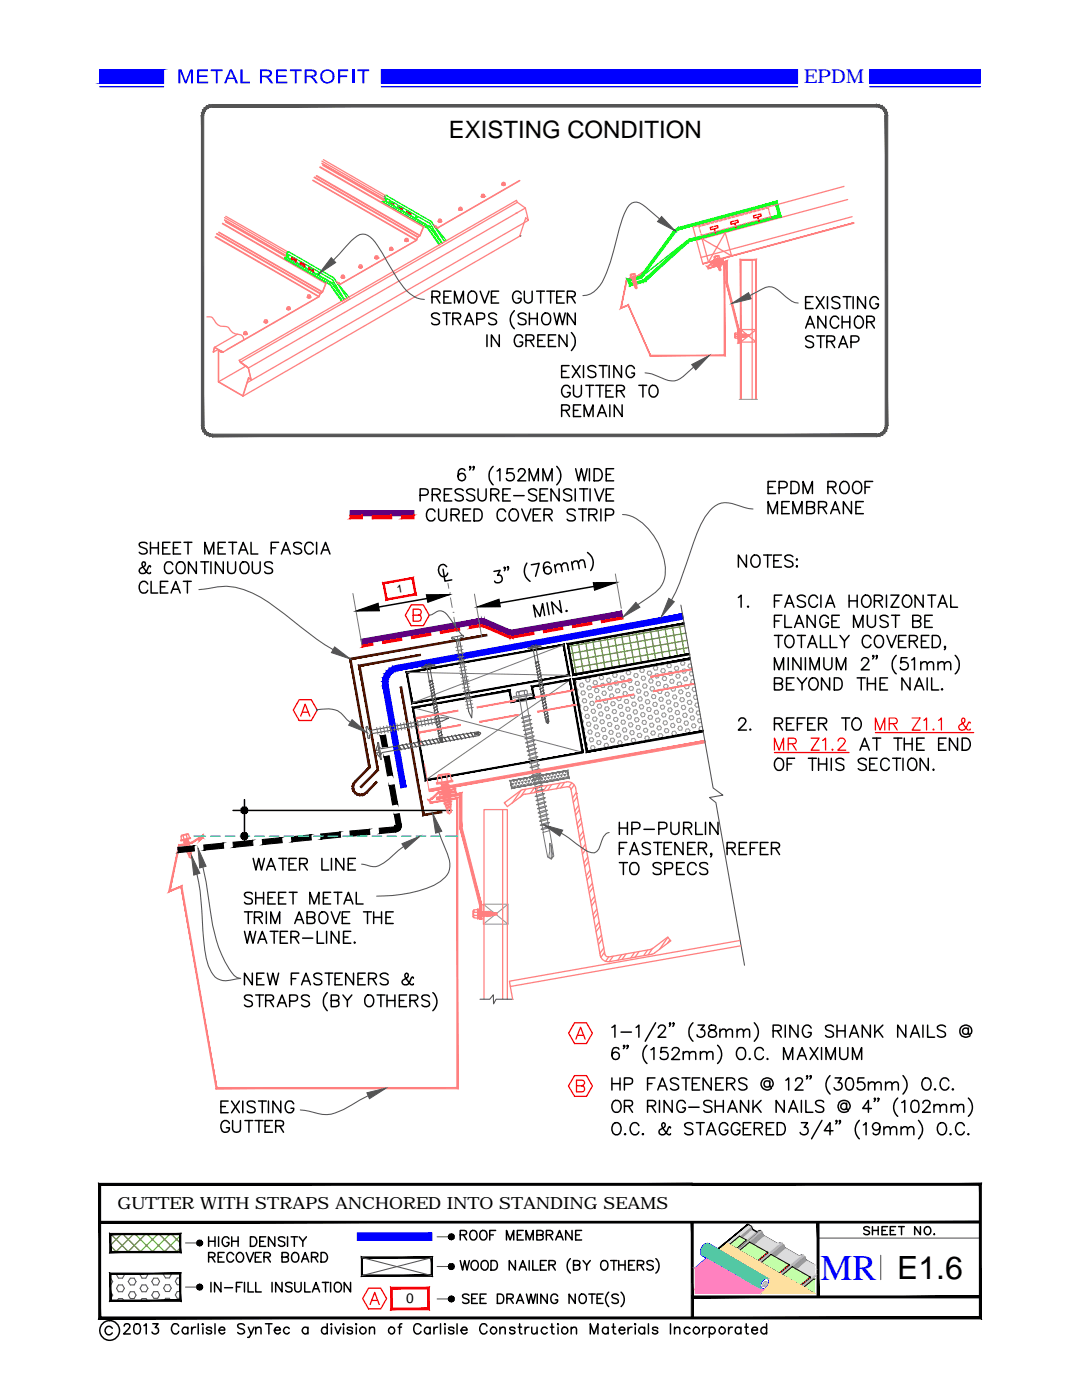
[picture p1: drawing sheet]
<svg xmlns="http://www.w3.org/2000/svg" width="216mm" height="279mm" viewBox="0 0 216 279" stroke-linecap="round" stroke-linejoin="round" font-family="sans-serif">
<defs><g id="words">
<text font-size="7.2" fill="#00f" x="163.7" y="255.4">MR</text>
<text font-size="6.4" x="179" y="255.2">E1.6</text>
<text font-size="4.8" x="89.5" y="27.5">EXISTING CONDITION</text>
<text font-size="3.8" fill="#00f" x="160.4" y="16.6">EPDM</text>
<text font-size="3.3" x="23.4" y="241.3">GUTTER WITH STRAPS ANCHORED INTO STANDING SEAMS</text>
<text font-size="2.8" x="81" y="260.1">0</text>
<text font-size="2.2" x="79.3" y="118.3" transform="rotate(-10 79.3 118.3)">1</text>
</g></defs>
<!-- layer: SOLID -->
<g fill="#00f" stroke="#00f" stroke-width=".2">
<path d="M76.1 13.9v2.7l83-2.7zM76.1 16.6l83-2.7v2.7z"/>
<path d="M173.5 13.9v2.7l22.1-2.7zM173.5 16.6l22.1-2.7v2.7z"/>
<path d="M19.9 13.9v2.7l12.8-2.7zM19.9 16.6l12.8-2.7v2.7z"/>
</g>
<path d="M19.9 17.3h12.8M76.1 17.3h83M173.5 17.3h22.1" fill="none" stroke="#00f" stroke-width=".25"/>
<!-- layer: 0 -->
<g fill="#00f">
<path d="M35.6 13.9h.6l.9 2.3 .8-2.3h.6v2.7h-.4v-2.3l-.9 2.3h-.3l-.9-2.3v2.3h-.4z"/>
<path d="M39.3 13.9h2.2v.3h-1.8v.9h1.7v.3h-1.7v.9h1.8v.3h-2.2z"/>
<path d="M42.1 13.9h2.3v.3h-1v2.4h-.3v-2.4h-1z"/>
<path d="M48 13.9h.4v2.4h1.5v.3h-1.9z"/>
<path d="M55.1 13.9h2.1v.3h-1.7v.9h1.6v.3h-1.6v.9h1.8v.3h-2.2z"/>
<path d="M57.8 13.9h2.4v.3h-1v2.4h-.4v-2.4h-1z"/>
<path d="M67.5 13.9h2v.3h-1.6v.9h1.4v.3h-1.4v1.2h-.4z"/>
<path d="M45.9 13.9h.4l1.2 2.7h-.5l-.3-.8h-1.3l-.3 .8h-.4zM46.1 14.2l-.5 1.3h1z"/>
<path d="M51.9 13.9h1.8l.5 .3 .1 .3-.1 .5-.2 .2-.6 .2 .5 .4 .6 .8h-.5l-.5-.8-.6-.4h-.6v1.2h-.4zM52.3 14.2v.9h1.3l.3-.3-.1-.4-.3-.2z"/>
<path d="M60.8 13.9h1.8l.5 .3 .1 .4-.1 .4-.1 .2-.6 .2 .5 .4 .5 .8h-.4l-.6-.8-.5-.4h-.7v1.2h-.4zM61.2 14.2v.9h1.3l.3-.3v-.4l-.3-.2z"/>
<path d="M63.9 15.3a1.45 1.45 0 0 1 2.9 0 1.45 1.45 0 0 1-2.9 0zM64.6 14.4l-.3 .8 .2 .8 .7 .4 .8-.2 .4-.8-.3-.9-.5-.3h-.6z"/>
</g>
<path d="M70.5 13.9v2.7" fill="none" stroke="#00f" stroke-width=".42"/>
<path d="M71.3 13.9h2.4v.3h-1v2.4h-.4v-2.4h-1z" fill="#00f"/>
<g fill="none" stroke="#000" stroke-width=".3">
<path d="M48.8 159.6v8.4M46.5 161.7h43.6M19.9 243.9v-7.6v7.6h118.2M72.2 251h14v3.6h-14zM173.5 245.1a.65 .65 0 0 0-1.1 .1l.1 .2 .9 .4 .1 .4a.72 .72 0 0 1-1.1 0M174.1 244.8v1.6M174.1 245.6h1.1M175.2 244.8v1.6M176 245.6h.7M177.1 244.8h-1.1v1.6h1.1M177.6 245.6h.7M178.7 244.8h-1.1v1.6h1.1"/>
<path d="M179.3 244.8h1.1M179.9 244.8v1.6M183.7 244.8v1.6l-1.2-1.6v1.6M184.6 245.1a.76 .76 0 0 1 1.1 .1 .76 .76 0 0 1-.3 1.1 .77 .77 0 0 1-.9-.3 .77 .77 0 0 1 .1-.9zM186.4 246.2l-.1 .1h.2M22.4 265.1a.8 .8 0 0 0-1.2-.2 .8 .8 0 0 0 0 1.2 .8 .8 0 0 0 1.2-.1M24.8 264.7l.1-.4h.8a.46 .46 0 0 1 .1 .7l-1.1 1.2h1.3M27 264.3a.64 .64 0 0 1 .9 .3 1.03 1.03 0 0 1-.6 1.6l-.3-.1a1.52 1.52 0 0 1 0-1.8zM28.7 264.6l.5-.4v2M30.5 264.2h1.1l-.6 .8a.67 .67 0 0 1 .5 1 .67 .67 0 0 1-1.2-.2M35.7 264.7a.74 .74 0 0 0-.9-.5 .74 .74 0 0 0-.6 .8v.5a.74 .74 0 0 0 .6 .7 .74 .74 0 0 0 .9-.5M37.5 265.2a.64 .64 0 0 0-1-.1 .64 .64 0 0 0 0 .9 .64 .64 0 0 0 1-.1"/>
<path d="M37.5 264.9v1.3M38.2 264.9v1.3M39 264.9a.65 .65 0 0 0-.8 .6M39.6 264.2v2M40.4 264.3h.2l-.1 .1zM40.5 264.9v1.3M42.2 265.2a.6 .6 0 0 0-1 0l.3 .3 .6 .1 .1 .3a.6 .6 0 0 1-1 0M42.9 264.2v2M43.7 265.5h1.1a.62 .62 0 0 0-.8-.6 .62 .62 0 0 0-.2 1 .6 .6 0 0 0 1 0M48.8 264.5a.76 .76 0 0 0-.7-.3 .76 .76 0 0 0-.7 .5l.4 .4 .8 .2 .2 .6a.89 .89 0 0 1-1.4 0M49.5 264.9l.6 1.3 .6-1.3M50.1 266.2l-.4 .7h-.3"/>
<path d="M51 265.2l.5-.3 .5 .1 .1 1.2M51 264.9v1.3M53 264.2h1.3M53.7 264.2v2M54.8 265.5h1.1a.64 .64 0 0 0-1-.5 .64 .64 0 0 0 .1 1.1 .57 .57 0 0 0 .9-.2M57.7 265.2a.64 .64 0 0 0-.9-.1 .64 .64 0 0 0 0 .9 .64 .64 0 0 0 .9-.1M61.4 265.2a.64 .64 0 0 0-.9-.1 .64 .64 0 0 0 0 .9 .64 .64 0 0 0 .9-.1M61.4 264.9v1.3M65.3 265.2a.64 .64 0 0 0-.9-.1 .64 .64 0 0 0 0 .9 .64 .64 0 0 0 .9-.1M65.3 264.2v2M66.1 264.2v.2zM66.1 264.9v1.3"/>
<path d="M66.9 264.9l.5 1.3 .6-1.3M68.6 264.2v.2zM68.6 264.9v1.3M70.3 265.2a.6 .6 0 0 0-1 0l.3 .3 .6 .1 .1 .3a.6 .6 0 0 1-1 0M71 264.3h.2l-.1 .1zM71.1 264.9v1.3M73.7 265.2l.5-.3 .4 .1 .1 1.2M73.7 264.9v1.3M79.4 264.9h.7M80.2 264.2l-.4 .1-.1 .3v1.6M84 264.7a.74 .74 0 0 0-.8-.5 .74 .74 0 0 0-.6 .8 .92 .92 0 0 0 .9 1.2l.5-.5M85.8 265.2a.64 .64 0 0 0-.9-.1 .64 .64 0 0 0 0 .9 .64 .64 0 0 0 .9-.1"/>
<path d="M85.8 264.9v1.3M86.6 264.9v1.3M87.3 264.9a.64 .64 0 0 0-.7 .6M87.9 264.2v2M88.8 264.2v.2zM88.8 264.9v1.3M90.6 265.2a.6 .6 0 0 0-1.1 0l.3 .3 .7 .1 .1 .3a.6 .6 0 0 1-1.1 0M91.2 264.2v2M92 265.5h1.2a.64 .64 0 0 0-1-.5 .64 .64 0 0 0 .1 1.1 .59 .59 0 0 0 .9-.2M97.2 264.7a.74 .74 0 0 0-.9-.5 .74 .74 0 0 0-.6 .8v.5a.74 .74 0 0 0 .6 .7 .74 .74 0 0 0 .9-.5M99.8 265.2l.5-.3 .4 .1 .1 1.2M99.8 264.9v1.3"/>
<path d="M102.8 265.2a.61 .61 0 0 0-1.1 0l.3 .3 .6 .1 .2 .3a.61 .61 0 0 1-1.1 0M103.4 264.9h.7M103.7 264.2v1.6l.1 .3 .4 .1M104.8 264.9v1.3M105.6 264.9a.64 .64 0 0 0-.8 .6M106.1 264.9v.9l.1 .3 .5 .1 .5-.4M107.2 264.9v1.3M109.2 265.2a.66 .66 0 0 0-1-.1 .66 .66 0 0 0 0 .9 .66 .66 0 0 0 1-.1M109.8 264.9h.7M110.1 264.2v1.6l.1 .3 .4 .1M111.3 264.3h.1v.1zM111.4 264.9v1.3"/>
<path d="M114 265.2l.4-.3 .5 .1 .1 1.2M114 264.9v1.3M117.8 266.2v-2l.7 2 .8-2v2M121.3 265.2a.64 .64 0 0 0-.9-.1 .64 .64 0 0 0 0 .9 .64 .64 0 0 0 .9-.1M121.3 264.9v1.3M122.1 264.9h.7M122.4 264.2v1.6l.1 .3 .4 .1M123.5 265.5h1.2a.62 .62 0 0 0-.9-.6 .62 .62 0 0 0-.2 1 .6 .6 0 0 0 1.1 0M125.3 264.9v1.3M126.1 264.9a.65 .65 0 0 0-.8 .6M126.6 264.3h.2v.1zM126.8 264.9v1.3"/>
<path d="M128.6 265.2a.66 .66 0 0 0-.9-.1 .66 .66 0 0 0 0 .9 .66 .66 0 0 0 .9-.1M128.6 264.9v1.3M129.4 264.2v2M131.2 265.2a.61 .61 0 0 0-1 0l.2 .3 .7 .1 .1 .3a.61 .61 0 0 1-1 0M133.8 264.2v2M134.6 265.2l.5-.3 .5 .1 .1 1.2M134.6 264.9v1.3M137.7 265.2a.66 .66 0 0 0-1-.1 .66 .66 0 0 0 0 .9 .66 .66 0 0 0 1-.1M140.2 264.9v1.3M141 264.9a.65 .65 0 0 0-.8 .6M141.5 265.2a.66 .66 0 0 1 1-.1 .66 .66 0 0 1 0 .9 .66 .66 0 0 1-1-.1M141.5 264.9v2"/>
<path d="M145.4 264.9v1.3M146.1 264.9a.64 .64 0 0 0-.7 .6M147.8 265.2a.64 .64 0 0 0-.9-.1 .64 .64 0 0 0 0 .9 .64 .64 0 0 0 .9-.1M147.8 264.9v1.3M148.6 264.9h.7M148.9 264.2v1.6l.1 .3 .4 .1M150 265.5h1.1a.62 .62 0 0 0-.8-.6 .62 .62 0 0 0-.2 1 .6 .6 0 0 0 1 0M153 265.2a.64 .64 0 0 0-1-.1 .64 .64 0 0 0 0 .9 .64 .64 0 0 0 1-.1M153 264.2v2"/>
<circle cx="21.9" cy="265.5" r="1.97"/>
<circle cx="72.4" cy="265.5" r=".67"/>
<circle cx="78.1" cy="265.5" r=".67"/>
<circle cx="98.5" cy="265.5" r=".66"/>
<circle cx="112.7" cy="265.5" r=".67"/>
<circle cx="139" cy="265.5" r=".66"/>
<circle cx="144.1" cy="265.5" r=".67"/>
</g>
<!-- layer: BORDER -->
<path d="M163.2 247.1h32.4M175.7 250.5v4.9" fill="none" stroke="#545454" stroke-width=".21"/>
<!-- layer: NOTES -->
<g fill="none" stroke="#000" stroke-width=".3">
<path d="M83.8 98.8h1.1a.67 .67 0 0 0 .5-.8l-.2-.3-.3-.1h-1.1v2.4M86.2 98.7h1.1a.64 .64 0 0 0 .6-.7l-.2-.2-.4-.2h-1.1v2.4M87.1 98.7l.8 1.3M88.7 98.7h.8M90.1 97.6h-1.4v2.4h1.4M92.4 97.9a.92 .92 0 0 0-1.6 .2l.2 .4 1 .3a.65 .65 0 0 1 .4 .8 1.08 1.08 0 0 1-1.6 0M92.8 93.9a.69 .69 0 0 0-1-.2 2.29 2.29 0 0 0-.3 1.9 .75 .75 0 0 0 1.2 .2 .75 .75 0 0 0-.2-1.2 .75 .75 0 0 0-1.1 .6M93.9 93.2l-.1 .1-.1-.1 .1-.1 .1 .1-.2 .6M94.6 93.2l-.1 .1-.1-.1 .1-.1 .1 .1-.2 .6M94.7 97.9a.92 .92 0 0 0-1.6 .2 1.57 1.57 0 0 0 1.4 .8l.2 .4v.3a1.06 1.06 0 0 1-1.6 0M95.4 97.6v1.7a.81 .81 0 0 0 .8 .7 .81 .81 0 0 0 .8-.7v-1.7M97.9 98.7h1a.64 .64 0 0 0 .6-.7l-.1-.2-.5-.2h-1v2.4"/>
<path d="M98.4 93.1a2.49 2.49 0 0 0 0 3.7M98.7 98.7l.8 1.3M99.2 94l.6-.5v2.5M100.3 98.7h.9M101.8 97.6h-1.5v2.4h1.5M102.4 93.5h-1.2l-.1 1.1a.85 .85 0 0 1 1.3 0 .85 .85 0 0 1-.1 1.2 .85 .85 0 0 1-1.3-.3M102.5 98.9h2.1M103.4 94.1l.1-.3a.73 .73 0 0 1 1.3 .2l-.3 .8-1.2 1.2h1.6M105.6 96v-2.5l.9 2.5 .9-2.5v2.5M107.1 97.9a.92 .92 0 0 0-1.6 .2 1.57 1.57 0 0 0 1.4 .8l.2 .4v.3a1.06 1.06 0 0 1-1.6 0M107.8 98.7h.9M108.3 96v-2.5l1 2.5 .9-2.5v2.5"/>
<path d="M109.3 97.6h-1.5v2.4h1.5M111.1 93.1a2.49 2.49 0 0 1 0 3.7M111.6 97.6v2.4l-1.6-2.4v2.4M114.1 97.9a.92 .92 0 0 0-1.6 .2 1.57 1.57 0 0 0 1.3 .8l.3 .4v.3a1.06 1.06 0 0 1-1.6 0M114.8 97.6v2.4M114.9 93.5l.6 2.5 .5-2.5 .6 2.5 .6-2.5M115.7 97.6h1.6M116.5 97.6v2.4M117.6 93.5v2.5M117.7 97.6v2.4M118.5 93.5h.9a1.29 1.29 0 0 1 .8 1.2 1.29 1.29 0 0 1-.8 1.3h-.9zM118.7 97.6l.9 2.4 .9-2.4"/>
<path d="M121 94.7h.8M121 98.7h.8M122.4 93.5h-1.4v2.5h1.4M122.4 97.6h-1.4v2.4h1.4M153.3 97.2h.9M154.7 96.1h-1.4v2.4h1.4M155.5 97.4h1a.64 .64 0 0 0 .6-.7 .64 .64 0 0 0-.6-.6h-1v2.4M157.8 96.1h.8a1.29 1.29 0 0 1 .9 1.2 1.29 1.29 0 0 1-.9 1.2h-.8zM160.2 98.5v-2.4l1 2.4 .9-2.4v2.4M165.2 97.2l1.4-.1a.54 .54 0 0 0 0-.9l-1.4-.1v2.4M166 97.2l.8 1.3M167.8 96.4a.89 .89 0 0 1 1.1-.3 .89 .89 0 0 1 .5 .9 1.06 1.06 0 0 1-.2 1.2 1.06 1.06 0 0 1-1.2 .2 1.45 1.45 0 0 1-.2-2z"/>
<path d="M170.3 96.4a.89 .89 0 0 1 1-.3 .89 .89 0 0 1 .6 .9 1.03 1.03 0 0 1-.2 1.2 1.03 1.03 0 0 1-1.1 .2 1.51 1.51 0 0 1-.3-2zM172.6 97.2h.9M174.1 96.1h-1.5v2.4M86.8 102.1a.87 .87 0 0 0-1-.5 .87 .87 0 0 0-.7 .9 1.06 1.06 0 0 0 .2 1.1 1.06 1.06 0 0 0 1.2 .3l.3-.5M87.5 101.6v1.7a.79 .79 0 0 0 .8 .7 .79 .79 0 0 0 .8-.7v-1.7M88.4 113.6l.4 2.4 1.3-.3M89.1 113.1a.9 .9 0 0 0-1.1-.4 .9 .9 0 0 0-.5 1 1.07 1.07 0 0 0 .4 1.1 1.07 1.07 0 0 0 1.2 .1l.2-.5M90 102.7l1.4-.1a.59 .59 0 0 0 0-.9l-1.4-.1v2.4M90.8 102.7l.8 1.3M92.4 102.7h1M93.9 101.6h-1.5v2.4h1.5M94.6 101.6h.8a1.26 1.26 0 0 1 .8 1.2 1.26 1.26 0 0 1-.8 1.2h-.8z"/>
<path d="M98.6 114l1.2-.2-.5 1a.76 .76 0 0 1 .9 .8 .76 .76 0 0 1-.9 .7h-.4l-.2-.3M100.8 113.3l-.1 .1-.1-.1v-.1a.47 .47 0 0 1 0 .7M100.9 102.1a.87 .87 0 0 0-1-.5 .87 .87 0 0 0-.7 .9 1.06 1.06 0 0 0 .2 1.1 1.06 1.06 0 0 0 1.2 .3l.3-.5M101.4 113.2v.1l-.2-.1 .1-.1a.47 .47 0 0 1 0 .7M102 101.7a1.16 1.16 0 0 1 1.4 .5 1.16 1.16 0 0 1-.2 1.4 .89 .89 0 0 1-1 .3 .89 .89 0 0 1-.6-.8 1.55 1.55 0 0 1 .4-1.4zM104.1 101.6l.9 2.4 .9-2.4M105.1 112.4a2.52 2.52 0 0 0 .7 3.6M106 112.7l1.6-.3-.7 2.6M106.4 102.7h.9M107.9 101.6h-1.5v2.4h1.5M108.6 102.7l1.4-.1a.59 .59 0 0 0 0-.9l-1.4-.1v2.4M109.4 102.7l.8 1.3"/>
<path d="M109.7 112.4a.72 .72 0 0 0-1.1 0 1.7 1.7 0 0 0 .4 2.1 .73 .73 0 0 0 1-.5 .73 .73 0 0 0-.7-.9 .73 .73 0 0 0-.7 .8M110.7 112.7l.2 1.6M110.8 113.1l.4-.5h.6l.4 1.5M111.6 119.9l.5 2.3-2.1-2.1 .5 2.4M112 112.9l.5-.5h.5l.4 1.5M114.1 112.1l.2 1.6M114.1 112.6l.5-.6h.6l.4 1.5M114.8 101.9a.91 .91 0 0 0-1.6 .2l.4 .5 .7 .2a.61 .61 0 0 1 .2 1.1 1.13 1.13 0 0 1-1.3-.3M115.4 112.3l.4-.5h.6l.4 1.5M115.5 101.6h1.6M116.3 101.6v2.4M117.2 110.3a2.48 2.48 0 0 1 .7 3.6"/>
<path d="M117.5 102.7l1.4-.1a.59 .59 0 0 0 0-.9l-1.4-.1v2.4M118.3 102.7l.8 1.3M119.9 101.6v2.4M120.8 102.8h1a.61 .61 0 0 0 .7-.6 .61 .61 0 0 0-.7-.6h-1v2.4M147.3 119.2l.6-.4v2.4M148.9 110.8v2.4l-1.6-2.4v2.4M150.1 111.1l.2-.2a.89 .89 0 0 1 1.4 .8 1.03 1.03 0 0 1-.3 1.1 1.03 1.03 0 0 1-1.1 .3 1.45 1.45 0 0 1-.2-2zM152.4 110.8h1.6M153.2 110.8v2.4M153.3 102.5v-2.4l.9 2.4 .9-2.4v2.4M154.4 111.9h.9M154.5 119.9h1"/>
<path d="M155.9 110.8h-1.5v2.4h1.5M156 118.8h-1.5v2.4M156 101.2h.9M157.5 100.1h-1.5v2.4h1.5M158.2 111.1a.91 .91 0 0 0-1.6 .2l.2 .4 .9 .3a.56 .56 0 0 1 .5 .5 .56 .56 0 0 1-.2 .6 1.05 1.05 0 0 1-1.4-.3M158.2 102.5v-2.4l.9 2.4 .9-2.4v2.4M158.9 111.7l.1-.1 .1 .1zM158.9 113.1l.1-.2 .1 .2-.1 .1zM160.7 119.1a1.06 1.06 0 0 0-1.6 0v.3a1.24 1.24 0 0 0 1.1 .6 .57 .57 0 0 1 .5 .5 .57 .57 0 0 1-.2 .6 1.13 1.13 0 0 1-1.4-.3M161 101.2l1.3-.1a.56 .56 0 0 0 0-.9l-1.3-.1v2.4l1.3-.1a.65 .65 0 0 0 .2-.7 .65 .65 0 0 0-.5-.5M163.1 119.4a.89 .89 0 0 0-1-.6 .89 .89 0 0 0-.7 .9 1.06 1.06 0 0 0 .2 1.1 1.06 1.06 0 0 0 1.2 .3l.3-.5M163.3 101.2l1.4-.1a.56 .56 0 0 0 0-.9l-1.4-.1v2.4"/>
<path d="M163.8 118.8v2.4M164.1 101.2l.8 1.3M165.7 102.5l1-2.4 .9 2.4M166.1 101.7h1.1M169.4 119.9h1.6M169.4 118.8v2.4M169.9 100.1v2.4l-1.6-2.4v2.4M170.8 101.2h.9M171 118.8v2.4M172.2 119.1a.9 .9 0 0 1 1-.3 .9 .9 0 0 1 .6 .9 1.06 1.06 0 0 1-.3 1.1 1.06 1.06 0 0 1-1.1 .3 1.42 1.42 0 0 1-.2-2zM172.3 100.1h-1.5v2.4h1.5M174.5 119.9l1.3-.1a.54 .54 0 0 0 0-.9l-1.3-.1v2.4"/>
<path d="M175.3 119.9l.8 1.3M176.9 118.8v2.4M177.8 118.8h1.6l-1.6 2.4h1.6M180.3 119.1a.89 .89 0 0 1 1-.3 .89 .89 0 0 1 .6 .9 1.06 1.06 0 0 1-.2 1.1 1.06 1.06 0 0 1-1.2 .3 1.42 1.42 0 0 1-.2-2zM184.2 118.8v2.4l-1.6-2.4v2.4M185.1 118.8h1.6M185.9 118.8v2.4M189.7 118.8v2.4h1.4M108.7 122.8l-.4-2.3-.5 2.5-1.4-2.2 .5 2.3M109.1 120.3l.5 2.4M113 121.8l-.1 .1 .2 .1 .1-.1M149.3 121l-.1 .1 .1 .1 .1-.1"/>
<path d="M154.5 133.7v-2.4l1 2.4 .9-2.4v2.4M154.5 136.4l1.4-.1a.56 .56 0 0 0 0-.9l-1.4-.1v2.4h1a.67 .67 0 0 0 .6-.8l-.2-.3-.4-.2M154.5 123.9h1M154.5 126.8h1.6M155.3 126.8v2.4M156 122.8h-1.5v2.4M156.6 121.2l.9-2.4 .9 2.4M156.6 122.8v2.4h1.4M156.8 127.2a.89 .89 0 0 1 1-.4 .89 .89 0 0 1 .6 .9 1.06 1.06 0 0 1-.2 1.2 1.06 1.06 0 0 1-1.1 .2 1.51 1.51 0 0 1-.3-1.9zM156.9 120.4h1.2M156.9 136.4h1M157.3 131.3v2.4"/>
<path d="M158.4 135.3h-1.5v2.4h1.5M158.6 125.2l.8-2.4 1 2.4M158.9 124.4h1.1M159.1 135.3l.9 1.1 1-1.1M159.1 126.8h1.6M159.8 131.3v2.4l-1.6-2.4v2.4M159.9 126.8v2.4M160 136.4v1.3M160.7 131.3v2.4M161.2 129.2l.9-2.4 .9 2.4M161.5 128.4h1.2M161.6 133.7v-2.4l1 2.4 .9-2.4v2.4"/>
<path d="M161.6 135.6a.89 .89 0 0 1 1.1-.3 .89 .89 0 0 1 .6 .9 1.06 1.06 0 0 1-.3 1.2 1.06 1.06 0 0 1-1.1 .2 1.45 1.45 0 0 1-.3-2zM162.7 122.8v2.4l-1.6-2.4v2.4M163.7 126.8v2.4h1.4M164.4 131.3v1.7a.81 .81 0 0 0 .8 .7 .81 .81 0 0 0 .8-.7v-1.7M164.7 121.2l1-2.4 .9 2.4M165.1 120.4h1.1M165.3 123.4a.87 .87 0 0 0-1-.6 .87 .87 0 0 0-.7 .9 1.03 1.03 0 0 0 .2 1.2 1.03 1.03 0 0 0 1.1 .2l.3-.2 .1-.6h-.6M165.5 135.3v2.4l-1.6-2.4v2.4M165.7 126.8v2.4h1.3M166 123.9h.9M166.5 135.3a1.3 1.3 0 0 1 1.5 .7 1.3 1.3 0 0 1-.4 1.6l-1.1 .1zM166.9 133.7v-2.4l.9 2.4 1-2.4v2.4"/>
<path d="M167.5 122.8h-1.5v2.4h1.5M167.6 126.8l.9 1.2 .9-1.2M168.5 128v1.2M170.3 125.2v-2.4l1 2.4 .9-2.4v2.4M171 135.3h1.6M171.8 135.3v2.4M171.9 131.9l.2-.4 .3-.2 .7 .1a.52 .52 0 0 1 .1 .8l-1.4 1.5h1.7M173.1 122.8v1.7a.82 .82 0 0 0 .8 .7 .82 .82 0 0 0 .8-.7v-1.7M173.1 136.4h1.6M173.1 135.3v2.4M173.8 127.4a.9 .9 0 0 0-1-.6 .9 .9 0 0 0-.7 .9 1.07 1.07 0 0 0 .2 1.2 1.07 1.07 0 0 0 1.2 .2l.3-.5M174.3 130.9l-.1 .1v-.2a.47 .47 0 0 1-.1 .7"/>
<path d="M174.7 127.2a.89 .89 0 0 1 1-.4 .89 .89 0 0 1 .6 .9 1.06 1.06 0 0 1-.2 1.2 1.06 1.06 0 0 1-1.2 .2 1.51 1.51 0 0 1-.2-1.9zM174.7 135.3v2.4M175 130.9l-.1 .1-.1-.1 .1-.1 .1 .1-.2 .6M175.6 136.4h.9M177 126.8l.9 2.4 .9-2.4M177.1 135.3h-1.5v2.4h1.5M177.2 123.1a1.08 1.08 0 0 0-1.6 0 .61 .61 0 0 0 .5 .7 1.35 1.35 0 0 1 1.1 .7v.4a1.08 1.08 0 0 1-1.6 0M177.9 122.8h1.6M178.7 122.8v2.4M178.8 130.8a2.49 2.49 0 0 0 0 3.7M179.3 128h.9M180.8 126.8h-1.5v2.4h1.5"/>
<path d="M181 131.3h-1.2l-.1 1a.86 .86 0 0 1 1.3-.1 .86 .86 0 0 1-.1 1.3 .86 .86 0 0 1-1.3-.3M181.5 128h1a.64 .64 0 0 0 .6-.7l-.3-.4-1.3-.1v2.4M181.6 135.3v2.4l-1.6-2.4v2.4M181.9 131.7l.6-.4v2.4M182.1 123.9l1.4-.1a.56 .56 0 0 0 0-.9l-1.4-.1v2.4h1.1a.64 .64 0 0 0 .6-.6 .64 .64 0 0 0-.6-.7M182.3 128l.8 1.2M182.5 137.7l.9-2.4 .9 2.4M182.8 136.9h1.2M183.7 132.5l.6-.4 .6 .1 .1 1.5M183.7 132.1v1.6M183.9 128h.9M184.5 123.9h1"/>
<path d="M185 132.5l.6-.4 .6 .1 .1 1.5M185 135.3v2.4M185.3 126.8h-1.4v2.4h1.4M185.9 135.3v2.4h1.4M186 122.8h-1.5v2.4h1.5M186 126.8h.8a1.28 1.28 0 0 1 .9 1.2 1.28 1.28 0 0 1-.9 1.2h-.8zM187.2 121.2l.9-2.4 .9 2.4M187.2 132.5l.6-.4 .5 .1 .1 1.5M187.2 132.1v1.6M187.5 120.4h1.2M188 137.4l-.2 .2 .2 .1 .1-.1M188.4 132.5l.6-.4 .6 .1 .1 1.5"/>
<path d="M188.7 129.1l-.1 .1-.2-.1 .2-.1 .1 .1-.3 .6M190.6 130.8a2.49 2.49 0 0 1 0 3.7M147.4 143.9l.1-.4 .4-.2 .7 .1a.52 .52 0 0 1 .1 .8l-1.4 1.5h1.6M149.7 145.5v.2l.1-.1M154.5 144.4l1.4-.1a.59 .59 0 0 0 0-.9l-1.4-.1v2.4M154.8 151.7l.2-.2a.89 .89 0 0 1 1.4 .8 1.03 1.03 0 0 1-.3 1.1 1.03 1.03 0 0 1-1.1 .2 1.45 1.45 0 0 1-.2-1.9zM155.3 144.4l.8 1.3M156.9 144.4h1M157.1 152.5h.9M158.4 143.3h-1.5v2.4h1.5M158.6 151.3h-1.5v2.4M159.1 144.4h.9"/>
<path d="M160.6 143.3h-1.5v2.4M161.2 144.4h.9M161.3 151.3h1.6M162.1 151.3v2.4M162.7 143.3h-1.5v2.4h1.5M163.3 144.4l1.4-.1a.59 .59 0 0 0 0-.9l-1.4-.1v2.4M163.3 152.5h1.6M163.3 151.3v2.4M164.1 144.4l.8 1.3M164.9 151.3v2.4M165.9 151.3v2.4M168 143.3h1.6"/>
<path d="M168.4 151.7a.88 .88 0 0 0-.9-.4 .88 .88 0 0 0-.7 .6l.2 .4 1.2 .4 .2 .3v.4a1.02 1.02 0 0 1-1.6 0M168.8 143.3v2.4M170.4 143.4a.93 .93 0 0 1 1.4 .8 1.09 1.09 0 0 1-.2 1.2 1.09 1.09 0 0 1-1.2 .2 1.47 1.47 0 0 1 0-2.2zM171.6 149.7l.9-2.4 1 2.4M171.9 148.9h1.2M172.9 151.7a.92 .92 0 0 0-1.6 .2l.2 .4 .9 .3a.65 .65 0 0 1 .5 .8 1.08 1.08 0 0 1-1.6 0M173.5 152.5h1M174.1 147.3h1.6M174.9 147.3v2.4M175 151.3h-1.5v2.4h1.5M177.4 151.9a.88 .88 0 0 0-1-.6 .88 .88 0 0 0-.7 1 1.03 1.03 0 0 0 .3 1.1 1.03 1.03 0 0 0 1.1 .2l.3-.5M178.1 151.3h1.6"/>
<path d="M178.4 147.3h1.6M178.9 151.3v2.4M179.2 147.3v2.4M180.2 151.3v2.4M180.4 147.3v2.4M180.4 148.4h1.6M181.3 151.7a.89 .89 0 0 1 1.1-.3 .89 .89 0 0 1 .5 .9 1.03 1.03 0 0 1-.2 1.1 1.03 1.03 0 0 1-1.1 .2 1.51 1.51 0 0 1-.3-1.9zM182 147.3v2.4M182.9 148.4h1M184.4 147.3h-1.5v2.4h1.5M185.2 151.3v2.4l-1.6-2.4v2.4M186.3 153.5l-.1 .1 .1 .1 .1-.1"/>
<path d="M187.3 148.4h.9M188.8 147.3h-1.5v2.4h1.5M191.1 147.3v2.4l-1.6-2.4v2.4M192 147.3h.8a1.29 1.29 0 0 1 .8 1.2 1.29 1.29 0 0 1-.8 1.2h-.8zM123.6 164.1v2.4M123.6 165.3h1.6M123.6 169.3h.9M123.6 172.2h1.6M124.4 172.2v2.3M125.1 168.1h-1.5v2.4M125.2 164.1v2.4M125.7 170.5l.8-2.4 1 2.4"/>
<path d="M126 169.7h1.1M126.1 165.4h1a.64 .64 0 0 0 .6-.7 .64 .64 0 0 0-.6-.6h-1v2.4M126.1 172.2a1.16 1.16 0 0 1 1.3 .6 1.16 1.16 0 0 1-.2 1.4 .87 .87 0 0 1-1 .3 .87 .87 0 0 1-.5-.9 1.42 1.42 0 0 1 .4-1.4zM128.5 165.5h2.1M129.8 168.5a.92 .92 0 0 0-1.6 .2l.2 .4 .9 .3a.56 .56 0 0 1 .4 .4 .56 .56 0 0 1-.2 .6 1.08 1.08 0 0 1-1.3-.2M130.4 168.1h1.7M131.2 168.1v2.4M131.5 165.4l1.4-.1a.65 .65 0 0 0 .2-.7 .65 .65 0 0 0-.6-.5h-1v2.4M131.9 172.5a.92 .92 0 0 0-1.6 .2 1.24 1.24 0 0 0 1.2 .7 .58 .58 0 0 1 .4 .6 .58 .58 0 0 1-.5 .5l-.8-.1-.3-.2M132.5 169.3h.9M132.6 173.4l1.4-.1a.71 .71 0 0 0 0-1.1h-1.4v2.3M133.9 164.1v1.7a.82 .82 0 0 0 .8 .7 .82 .82 0 0 0 .8-.7v-1.7"/>
<path d="M134 168.1h-1.5v2.4h1.5M135 173.3h.9M136.3 168.1v2.4l-1.6-2.4v2.4M136.4 165.3l1.4-.1a.55 .55 0 0 0 0-1l-1.4-.1v2.4M136.5 172.2h-1.5v2.3h1.5M137.2 165.3l.8 1.2M137.2 169.3h.9M138.7 168.1h-1.5v2.4h1.5M138.8 164.1v2.4h1.4M138.9 172.7a.87 .87 0 0 0-1-.5 .87 .87 0 0 0-.7 .8 1.06 1.06 0 0 0 .2 1.2 1.06 1.06 0 0 0 1.2 .2l.3-.4M139.4 169.3l1.4-.2a.56 .56 0 0 0 0-.8l-1.4-.2v2.4M140.2 169.3l.8 1.2"/>
<path d="M140.8 164.1v2.4M141.2 172.5a.88 .88 0 0 0-.9-.4 .88 .88 0 0 0-.7 .6l.1 .3 .4 .2 .7 .2a.58 .58 0 0 1 .4 .6 .58 .58 0 0 1-.6 .5l-.8-.1-.2-.2M142 170.4l-.1 .1-.1-.1 .1-.1 .1 .1-.2 .6M143.3 164.1v2.4l-1.6-2.4v2.4M145.1 169.3l1.4-.2a.56 .56 0 0 0 0-.8l-1.4-.2v2.4M145.9 169.3l.8 1.2M147.5 169.3h.9M149 168.1h-1.5v2.4h1.5M149.7 169.3h.9M151.2 168.1h-1.5v2.4M151.7 169.3h1M153.3 168.1h-1.6v2.4h1.6"/>
<path d="M153.9 169.3l1.4-.2a.51 .51 0 0 0 0-.8l-1.4-.2v2.4M154.7 169.3l.8 1.2M122.1 205l.6-.4v2.4M122.1 215.1v2.4M122.1 216.3h1.6M122.3 219.9a.89 .89 0 0 1 1-.3 .89 .89 0 0 1 .6 .9 1.06 1.06 0 0 1-.2 1.1 1.06 1.06 0 0 1-1.1 .3 1.51 1.51 0 0 1-.3-2zM123.5 209.4a.71 .71 0 0 0-.7-.3 .71 .71 0 0 0-.6 .4 1.74 1.74 0 0 0 .2 1.9 .74 .74 0 0 0 1.1-.4 .74 .74 0 0 0-.5-1 .74 .74 0 0 0-.9 .7M123.7 215.1v2.4M123.9 206h2.1M124.6 216.4l1.4-.1a.65 .65 0 0 0 .2-.7 .65 .65 0 0 0-.5-.5h-1.1v2.4M124.6 208.7h-.2l.1-.1 .1 .1-.2 .6M125.3 208.7h-.2l.1-.1 .1 .1-.2 .6"/>
<path d="M126.9 205l.6-.4v2.4M129.1 208.6a2.44 2.44 0 0 0 0 3.6M129.2 216.3h.9M129.9 209.5l.6-.4v2.3M130.7 215.1h-1.5v2.4M130.8 204.1l-2.1 3.7M131.2 217.5l1-2.4 .9 2.4M131.4 205.2l.1-.4 .3-.2 .7 .1a.52 .52 0 0 1 .1 .8l-1.3 1.5h1.6M131.6 216.7h1.1M131.6 219.6v2.4M133.1 209.1h-1.1l-.2 1a.85 .85 0 0 1 1.3 0 .85 .85 0 0 1-.2 1.3 .85 .85 0 0 1-1.2-.4M133.8 204.2l-.1 .2-.1-.2 .1-.1 .1 .1-.2 .6"/>
<path d="M134.1 209.6l.2-.3a.81 .81 0 0 1 1-.1 .52 .52 0 0 1 .1 .8l-1.4 1.4h1.6M134.1 219.6v2.4l-1.6-2.4v2.4M134.5 204.2l-.1 .2-.1-.2 .1-.1 .1 .1-.2 .6M135.4 215.5a1.08 1.08 0 0 0-1.6 0 .61 .61 0 0 0 .5 .6 1.35 1.35 0 0 1 1.1 .8v.3a1.08 1.08 0 0 1-1.6 0M136.1 215.1h1.6M136.3 210.3a.83 .83 0 0 1 1.2-.3l.1 1.4M136.3 209.9v1.5M136.9 215.1v2.4M137.6 210.3a.85 .85 0 0 1 1.1-.3l.1 1.4M138.1 216.3h.9M138.3 204.1a2.49 2.49 0 0 0 0 3.7M139.3 204.6h1.3l-.8 .9a.77 .77 0 0 1 .9 .9 .77 .77 0 0 1-1.1 .6l-.4-.2-.1-.3"/>
<path d="M139.6 215.1h-1.5v2.4h1.5M139.8 210.3a.83 .83 0 0 1 1.1-.3l.1 1.4M139.8 209.9v1.5M141 210.3a.83 .83 0 0 1 1.2-.3l.1 1.4M141.6 204.7a.48 .48 0 0 0 .2 .8 .9 .9 0 0 1 .9 .3 .9 .9 0 0 1 .1 1 .94 .94 0 0 1-1.4-.3 .91 .91 0 0 1 1.1-1 .48 .48 0 0 0 .2-.8l-.3-.1zM141.9 215.1v2.4l-1.6-2.4v2.4M142 219.9a.91 .91 0 0 0-1.6 .3l.1 .2 .4 .2a1.24 1.24 0 0 1 1.1 .7v.3a1.08 1.08 0 0 1-1.6 0M142.7 219.6v2.4M142.8 216.3h.9M143.2 208.6a2.44 2.44 0 0 1 0 3.6M143.7 205.9l.5-.5 .6 .1 .1 1.5M143.7 205.4v1.6"/>
<path d="M144.3 215.1h-1.5v2.4h1.5M144.3 219.6v2.4M144.9 205.9l.6-.5 .6 .1v1.5M145 216.3l1.4-.2a.51 .51 0 0 0 0-.8l-1.4-.2v2.4M145.8 216.3l.8 1.2M147.1 205.9l.5-.5 .6 .1 .2 1.5M147.1 205.4v1.6M147.4 209.2a.89 .89 0 0 1 1.4 .8 1.06 1.06 0 0 1-.2 1.1 1.06 1.06 0 0 1-1.2 .3 1.47 1.47 0 0 1 0-2.2zM148.4 205.9l.5-.5 .6 .1 .1 1.5M149 215.5a1.08 1.08 0 0 0-1.6 0 .61 .61 0 0 0 .5 .6 1.35 1.35 0 0 1 1.1 .8v.3a1.08 1.08 0 0 1-1.6 0M149.4 219.6v2.4l-1.6-2.4v2.4M149.6 211.2v.2h.1"/>
<path d="M150.3 219.6v2.4M150.5 204.1a2.49 2.49 0 0 1 0 3.7M151.9 219.6l-1.6 1.6M152.3 209.6a.87 .87 0 0 0-1-.5 .87 .87 0 0 0-.7 .9 1.06 1.06 0 0 0 .3 1.1 1.06 1.06 0 0 0 1.1 .3l.3-.5M153.1 211.2v.2h.2M153.6 216.1a.61 .61 0 0 0-.6-.4 .61 .61 0 0 0-.5 .4 .65 .65 0 0 0 .8 .8l.3-.3M153.6 215.7v1.2h.1a.86 .86 0 0 0 .6-.7 .86 .86 0 0 0-.5-.9 1.23 1.23 0 0 0-1.7 .2 1.23 1.23 0 0 0 .1 1.7 1.23 1.23 0 0 0 1.7 0M154.3 205.7l1.4-.1a.56 .56 0 0 0 0-.9l-1.4-.1v2.4M155.1 205.7l.8 1.3M156.4 211.4v-2.3l.9 2.3 .9-2.3v2.3M156.5 219.6v2.4l-1.6-2.4v2.4M156.7 204.6v2.4"/>
<path d="M156.8 215.6l.6-.5v2.4M158.8 215.7a.51 .51 0 0 1 .4-.6h.5a.58 .58 0 0 1 .3 1l-1.4 1.4h1.6M159.1 211.4l.9-2.3 .9 2.3M159.2 204.6v2.4l-1.6-2.4v2.4M159.4 210.7h1.2M159.9 219.6v2.4M160.8 219.6v2.4h1.4M161.1 214.8v.1l-.2-.1 .2-.1v.1l-.2 .5M161.6 209.1l1.6 2.3M161.9 205.2a.89 .89 0 0 0-1.1-.6 .89 .89 0 0 0-.7 .9 1.06 1.06 0 0 0 .3 1.2 1.06 1.06 0 0 0 1.1 .2l.4-.5v-.3h-.6M161.9 214.8l-.2 .1-.1-.1 .1-.1 .2 .1-.3 .5M163.2 209.1l-1.6 2.3"/>
<path d="M163.9 209.1v2.3M164.4 219.9a.92 .92 0 0 0-1.7 .3 1.24 1.24 0 0 0 1.2 .6 .58 .58 0 0 1 .5 .6 .58 .58 0 0 1-.6 .6l-.8-.1-.3-.3M164.8 211.4v-2.3l.9 2.3 1-2.3v2.3M165.6 214.7a2.49 2.49 0 0 0 0 3.6M166.3 204.9a.87 .87 0 0 0-.9-.4 .87 .87 0 0 0-.7 .7l.2 .3 1 .4a.59 .59 0 0 1 .4 .8 1.02 1.02 0 0 1-1.6 0M166.6 215.1h1.3l-.7 1a.78 .78 0 0 1 .9 .9 .78 .78 0 0 1-1.1 .5l-.4-.1-.2-.3M167 204.6v2.4M167 205.7h1.6M167.6 209.1v1.7a.81 .81 0 0 0 .8 .7 .81 .81 0 0 0 .8-.7v-1.7M168.6 204.6v2.4M169.1 215.3a.75 .75 0 0 1 1.1 .3 1.91 1.91 0 0 1-.2 1.8 .75 .75 0 0 1-1.2-.3 1.91 1.91 0 0 1 .3-1.8zM169.5 207l.9-2.4 .9 2.4"/>
<path d="M169.9 206.2h1.1M170.1 211.4v-2.3l.9 2.3 .9-2.3v2.3M172.4 215.1h-1.1l-.2 1a.85 .85 0 0 1 1.3 0 .85 .85 0 0 1-.2 1.3 .85 .85 0 0 1-1.2-.3M173.3 216.4l.6-.5 .5 .2 .2 1.4M173.3 215.9v1.6M173.7 204.6v2.4l-1.6-2.4v2.4M174.6 216.4l.5-.5 .6 .2 .1 1.4M174.6 204.6v2.4M174.7 219.3h-.3l.2-.2 .1 .2-.3 .5M175.1 205.6l1.1 1.4M175.4 219.3h-.3l.1-.2 .2 .2-.3 .5M176.2 204.6l-1.6 1.6"/>
<path d="M176.7 216.4l.6-.5 .6 .2 .1 1.4M176.7 215.9v1.6M178 216.4l.6-.5 .5 .2 .2 1.4M179.1 219.1a2.44 2.44 0 0 0 0 3.7M180.2 214.7a2.49 2.49 0 0 1 0 3.6M180.7 204.6v2.4l-1.6-2.4v2.4M181.7 207l.9-2.4 .9 2.4M182 206.2h1.1M182.1 219.7a.85 .85 0 0 1 1.2 .3 2.21 2.21 0 0 1-.3 1.9 .85 .85 0 0 1-1.1-.3 1.88 1.88 0 0 1 .2-1.9zM184.2 215.5a.89 .89 0 0 1 1-.3 .89 .89 0 0 1 .6 .9 1.03 1.03 0 0 1-.2 1.1 1.03 1.03 0 0 1-1.2 .2 1.51 1.51 0 0 1-.2-1.9zM184.2 204.6v2.4M185.1 204.6v2.4h1.4"/>
<path d="M186.6 217.3l-.1 .1 .1 .1 .1-.1M188.7 204.9a1.08 1.08 0 0 0-1.7 0 .61 .61 0 0 0 .5 .7l.7 .3a.58 .58 0 0 1 .4 .4 .58 .58 0 0 1-.2 .6 1.13 1.13 0 0 1-1.4-.2M189.3 215.7a.89 .89 0 0 0-1-.6 .89 .89 0 0 0-.7 1 1.06 1.06 0 0 0 .2 1.1 1.06 1.06 0 0 0 1.2 .2l.3-.5M190.1 217.3l-.1 .1 .1 .1 .2-.1M193.2 205.5l-.1-.2a.67 .67 0 0 0-.9 0 .67 .67 0 0 0 0 .9 .67 .67 0 0 0 .9 .1l.1-.2M193.2 205.2v1.1l.4 .1a1.14 1.14 0 0 0-.2-1.6 1.14 1.14 0 0 0-1.7 .2 1.22 1.22 0 0 0 .2 1.7 1.22 1.22 0 0 0 1.7 0M193.2 219.1a2.44 2.44 0 0 1 0 3.7M122.3 224.4a.89 .89 0 0 1 1-.3 .89 .89 0 0 1 .6 .9 1.03 1.03 0 0 1-.2 1.1 1.03 1.03 0 0 1-1.1 .2 1.51 1.51 0 0 1-.3-1.9zM124.6 220.8l1.4-.2a.59 .59 0 0 0 0-.9l-1.4-.1v2.4M124.7 226.3h-.1l.1 .2 .2-.2M125.4 220.8l.8 1.2M127.5 224.6a.89 .89 0 0 0-1-.5 .89 .89 0 0 0-.8 .9 1.06 1.06 0 0 0 .3 1.1 1.06 1.06 0 0 0 1.1 .2l.4-.4"/>
<path d="M128.3 226.3h-.1l.1 .2 .1-.2M129.2 220.8h1a.65 .65 0 0 0 .6-.8l-.2-.3-1.4-.1v2.4M130 220.8l.8 1.2M133.8 225.1l-.3-.2-.2 .3a1.13 1.13 0 0 1-.5 1.1 1.13 1.13 0 0 1-1.2 0 .6 .6 0 0 1 .1-.8l.8-.5a.53 .53 0 0 0-.1-.9l-.2 .1a.87 .87 0 0 0 .2 1.1l.8 1 .5 .2 .1-.2M136.8 220.2a.87 .87 0 0 0-1-.6 .87 .87 0 0 0-.7 .9 1.06 1.06 0 0 0 .2 1.1 1.06 1.06 0 0 0 1.1 .3l.4-.5v-.3h-.6M137.4 221h2.1M138.2 224.4a1.06 1.06 0 0 0-1.6 0v.2l.3 .4 .9 .3a.59 .59 0 0 1 .4 .8 1.06 1.06 0 0 1-1.6 0M139 224.1h1.5M139.8 224.1v2.4M141 226.5l.9-2.4 .9 2.4M141.3 225.7h1.2M142.7 220.8h1.6"/>
<path d="M145.2 222l.9-2.4 1 2.4M145.2 224.6a.87 .87 0 0 0-1-.5 .87 .87 0 0 0-.7 .9 1.03 1.03 0 0 0 .2 1.1 1.03 1.03 0 0 0 1.2 .2l.2-.2 .1-.6h-.5M145.6 221.2h1.1M147.6 224.6a.87 .87 0 0 0-1-.5 .87 .87 0 0 0-.7 .9 1.03 1.03 0 0 0 .2 1.1 1.03 1.03 0 0 0 1.2 .2l.2-.2 .1-.6h-.5M148.3 225.2h.9M149.8 224.1h-1.5v2.4h1.5M150.5 225.2l1.4-.1a.55 .55 0 0 0 0-.9l-1.4-.1v2.4M150.8 220.6l1.1 1.4M151.3 225.2l.8 1.3M152.9 225.2h.9M154.4 224.1h-1.5v2.4h1.5M155.1 224.1h.8a1.29 1.29 0 0 1 .8 1.2 1.29 1.29 0 0 1-.8 1.2h-.8z"/>
<path d="M157.4 222l.9-2.4 .9 2.4M157.7 221.2h1.1M159.9 224.1h1.2l-.6 .9a.79 .79 0 0 1 .7 1.1 .79 .79 0 0 1-1.3 .2l-.2-.3M164 223.6l-2.1 3.7M166.2 225.7h-1.7l1.1-1.6v2.4M167 223.7l-.1 .1-.1-.1 .1-.1 .1 .1-.2 .6M167.7 223.7l-.1 .1-.2-.1 .2-.1 .1 .1-.3 .6M168.9 220.5a.62 .62 0 0 0-.9-.2 .62 .62 0 0 0 0 1 .62 .62 0 0 0 .9-.2M168.9 220.2v1.1l.4 .1a1.15 1.15 0 0 0-.3-1.7 1.15 1.15 0 0 0-1.6 .6 1.2 1.2 0 0 0 .3 1.5 1.2 1.2 0 0 0 1.6-.2M171.5 223.6a2.49 2.49 0 0 0 0 3.7M172.3 224.5l.5-.4v2.4M173.9 221.2h-1.8l1.2-1.6v2.4"/>
<path d="M175.6 224.9a.75 .75 0 0 1-1.1 .5 .75 .75 0 0 1-.2-1.2 .75 .75 0 0 1 1.2 .2 2.29 2.29 0 0 1-.3 1.9 .69 .69 0 0 1-1-.2M176.4 225.3l.6-.4 .5 .1 .1 1.5M176.4 224.9v1.6M177.6 225.3l.6-.4 .6 .1 .1 1.5M179.8 225.3l.6-.4 .6 .1 .1 1.5M179.8 224.9v1.6M179.9 220l.6-.4v2.4M181.1 225.3l.6-.4 .5 .1 .1 1.5M183.3 223.6a2.49 2.49 0 0 1 0 3.7M184.2 220.2l.1-.4a.81 .81 0 0 1 1-.1 .52 .52 0 0 1 .1 .8l-1.3 1.5h1.5M186.4 220.8a.83 .83 0 0 1 1.1-.3l.1 1.5M186.4 220.4v1.6"/>
<path d="M187.3 224.4a.89 .89 0 0 1 1-.3 .89 .89 0 0 1 .6 .9 1.03 1.03 0 0 1-.2 1.1 1.03 1.03 0 0 1-1.2 .2 1.51 1.51 0 0 1-.2-1.9zM187.6 220.8l.6-.4 .5 .1 .2 1.5M189.7 226.3h-.2l.2 .2 .1-.2M189.8 220.8a.83 .83 0 0 1 1.1-.3l.2 1.5M189.8 220.4v1.6M191.1 220.8a.83 .83 0 0 1 1.1-.3l.1 1.5M192.4 224.6a.89 .89 0 0 0-1-.5 .89 .89 0 0 0-.7 .9 1.06 1.06 0 0 0 .2 1.1 1.06 1.06 0 0 0 1.2 .2l.3-.4M193.2 226.3h-.1l.1 .2 .2-.2M41.6 250.9l1.1-.1 .2-.3-.1-.3-.4-.2h-.8v1.9M41.6 246.8v1.9M41.6 247.7h1.3M42.1 255.9v1.9"/>
<path d="M42.3 250.9l.6 1M42.9 246.8v1.9M43.5 250.9h.8M43.6 246.8v1.9M44.1 255.9v1.9l-1.3-1.9v1.9M44.7 250h-1.2v1.9h1.2M44.8 257h1.6M45.7 247.3a.64 .64 0 0 0-1-.4 1.01 1.01 0 0 0-.4 1.1 1.01 1.01 0 0 0 1 .7 .7 .7 0 0 0 .4-.7h-.4M46.2 247.7h1.3M46.2 246.8v1.9M46.6 250.4a.7 .7 0 0 0-.8-.4 .7 .7 0 0 0-.5 .7 .77 .77 0 0 0 .3 1.1 .77 .77 0 0 0 1-.4M47.2 256.8h.7"/>
<path d="M47.3 250.3a.78 .78 0 0 1 1.1-.1 .78 .78 0 0 1 .2 .9 .74 .74 0 0 1-.7 .8 .74 .74 0 0 1-.8-.8zM47.5 246.8v1.9M48.3 255.9h-1.1v1.9M48.8 255.9v1.9M49.1 250l.7 1.9 .8-1.9M49.5 255.9v1.9h1.1M50 246.8h.6a1.02 1.02 0 0 1 .7 1 1.02 1.02 0 0 1-.7 .9h-.6zM50.9 250.9h.8M51 255.9v1.9h1.1M51.8 247.7h.8M52.1 250h-1.2v1.9h1.2M52.7 250.9l1-.1 .2-.5-.4-.3h-.8v1.9"/>
<path d="M53 246.8h-1.2v1.9h1.2M53.3 250.9l.6 1M54.3 255.9v1.9M54.8 246.8v1.9l-1.2-1.9v1.9M56.3 250.9l1.1-.1 .1-.3v-.3l-.4-.2h-.8v1.9h.8l.4-.2v-.5l-.1-.2-.3-.1M56.3 255.9v1.9l-1.3-1.9v1.9M56.8 247.1a.74 .74 0 0 0-1.2 .2l.1 .3 .7 .2a.45 .45 0 0 1 .4 .3 .45 .45 0 0 1-.1 .5 .8 .8 0 0 1-1.1-.2M57.4 246.8v1.9M58.1 246.8h1.3M58.3 256.2a.74 .74 0 0 0-1.3 .2l.2 .3 .9 .3a.5 .5 0 0 1 0 .8 .87 .87 0 0 1-1.1-.3M58.3 250.3a.78 .78 0 0 1 1.1-.2 .78 .78 0 0 1 .2 1 .77 .77 0 0 1-1 .7 .77 .77 0 0 1-.4-1.1zM58.7 246.8v1.9"/>
<path d="M58.8 255.9v1.4a.64 .64 0 0 0 .7 .5 .64 .64 0 0 0 .6-.5v-1.4M59.7 246.8l.7 .9 .7-.9M60.2 251.9l.7-1.9 .7 1.9M60.4 247.7v1M60.4 251.2h1M60.8 255.9v1.9h1.1M62.2 250.9h.8l.3-.2a.41 .41 0 0 0-.1-.6l-1-.1v1.9M62.3 257.8l.7-1.9 .8 1.9M62.6 257.2h.9M62.8 250.9l.6 1M64.1 250h.6a1.02 1.02 0 0 1 .7 .9 1.02 1.02 0 0 1-.7 1h-.6zM64.3 255.9h1.3"/>
<path d="M65 255.9v1.9M66 255.9v1.9M66.9 256.2a.71 .71 0 0 1 .8-.2 .71 .71 0 0 1 .4 .7 .85 .85 0 0 1-.2 .9 .85 .85 0 0 1-.9 .2l-.3-.7zM69.9 255.9v1.9l-1.2-1.9v1.9M91.8 246.5l1.1-.1 .2-.3-.1-.4-.4-.1h-.8v1.9M91.8 251.6l.5 1.9 .4-1.9 .5 1.9 .5-1.9M92.5 246.5l.6 1M93.6 258.5a.73 .73 0 0 0-1.3 .2l.2 .3 .7 .2a.43 .43 0 0 1 .4 .4 .43 .43 0 0 1-.2 .4 .86 .86 0 0 1-1.1-.1M93.9 245.8a.71 .71 0 0 1 .8-.2 .71 .71 0 0 1 .5 .7 .85 .85 0 0 1-.2 .9 .85 .85 0 0 1-.9 .2l-.4-.7zM94.1 259.2h.7M94.2 251.8a.76 .76 0 0 1 1-.1 .76 .76 0 0 1 .2 1 .72 .72 0 0 1-.7 .8 .72 .72 0 0 1-.7-.8zM95.3 258.3h-1.2v1.8h1.2"/>
<path d="M95.8 259.2h.7M95.9 245.8a.71 .71 0 0 1 .8-.2 .71 .71 0 0 1 .5 .7 .85 .85 0 0 1-.2 .9 .85 .85 0 0 1-.9 .2l-.4-.7zM96.2 251.8a.78 .78 0 0 1 1-.1 .78 .78 0 0 1 .2 1 .72 .72 0 0 1-.7 .8 .72 .72 0 0 1-.7-.8zM97 258.3h-1.2v1.8h1.2M97.7 246.5h.7M98 251.6h.6a1.02 1.02 0 0 1 .7 .9 1.02 1.02 0 0 1-.7 1h-.6zM98.9 245.6h-1.2v1.9M99.2 258.3h.7a.99 .99 0 0 1 .6 .9 .99 .99 0 0 1-.6 .9h-.7zM101.1 247.5v-1.9l.7 1.9 .7-1.9v1.9M101.1 259.2l1.1-.1 .2-.3-.1-.4-.3-.1h-.9v1.8M101.8 259.2l.6 .9M102.8 251.6v1.9l-1.2-1.9v1.9"/>
<path d="M103.2 246.5h.7M103.3 259.5h.9M103.6 253.5l.7-1.9 .7 1.9M103.9 252.8h.8M104.4 245.6h-1.2v1.9h1.2M105 247.5v-1.9l.7 1.9 .7-1.9v1.9M105 258.3l.5 1.8 .4-1.8 .5 1.8 .5-1.8M105.6 251.6v1.9M106.3 251.6v1.9h1.1M107.1 246.5l1.1-.1a.4 .4 0 0 0 .2-.4 .4 .4 0 0 0-.2-.4h-1.1v1.9h.8a.51 .51 0 0 0 .5-.5 .51 .51 0 0 0-.5-.5M107.2 258.3v1.8M107.8 252.5h.8"/>
<path d="M109 246.5l1.1-.1 .2-.5-.5-.3h-.8v1.9M109 251.6h-1.2v1.9h1.2M109.2 258.3v1.8l-1.3-1.8v1.8M109.5 252.5l1.1-.1 .2-.3-.1-.4-.3-.1h-.9v1.9M109.7 246.5l.6 1M110.2 252.5l.6 1M110.9 247.5l.7-1.9 .8 1.9M111.2 246.8h.9M111.3 258.7a.7 .7 0 0 0-.8-.4 .7 .7 0 0 0-.6 .7 .77 .77 0 0 0 .3 1 .77 .77 0 0 0 1.1-.3v-.3h-.5M113.8 251.2a1.93 1.93 0 0 0 0 2.9M114.1 245.6v1.9l-1.2-1.9v1.9M114.4 252.5l1.1-.1a.4 .4 0 0 0 .2-.4 .4 .4 0 0 0-.2-.3l-1.1-.1v1.9h.8a.51 .51 0 0 0 .5-.5 .51 .51 0 0 0-.5-.5"/>
<path d="M114.8 258.3v1.8l-1.2-1.8v1.8M114.9 246.5h.7M115.7 258.5a.86 .86 0 0 1 1.2 .2 .86 .86 0 0 1-.1 1.2 .76 .76 0 0 1-1 .1 .76 .76 0 0 1-.3-1zM116 245.6h-1.1v1.9h1.1M116.3 251.6l.8 .9 .7-.9M117.1 252.5v1M117.5 258.3h1.3M118.1 258.3v1.8M119.1 259.2h.8M120 251.8a.78 .78 0 0 1 1-.1 .78 .78 0 0 1 .3 1 .72 .72 0 0 1-.7 .8 .72 .72 0 0 1-.7-.8zM120.3 258.3h-1.2v1.8h1.2M121.5 257.9a1.93 1.93 0 0 0 0 2.9"/>
<path d="M121.8 251.6h1.3M122.5 251.6v1.9M123.4 258.5a.74 .74 0 0 0-1.3 .2l.2 .3 .7 .2a.45 .45 0 0 1 .4 .5 .45 .45 0 0 1-.4 .4h-.4l-.5-.2M123.5 252.5h1.2M123.5 251.6v1.9M123.9 257.9a1.93 1.93 0 0 1 0 2.9M124.7 251.6v1.9M125.4 252.5h.8M126.6 251.6h-1.2v1.9h1.2M127.2 252.5l1-.1a.4 .4 0 0 0 .3-.4 .4 .4 0 0 0-.3-.3l-1-.1v1.9M127.8 252.5l.7 1M130.4 251.8a.73 .73 0 0 0-1.3 .2l.2 .3 .8 .3 .3 .6a.8 .8 0 0 1-1.3 0"/>
<path d="M130.9 251.2a1.93 1.93 0 0 1 0 2.9M103.1 260.1l.7-1.8 .7 1.8"/>
</g>
<!-- layer: MEMBRANE1 -->
<g fill="#00f" stroke="#00f" stroke-width=".2">
<path d="M71.3 247.6h14.9v-1.5zM71.3 246.1h14.9l-14.9 1.5z"/>
<path d="M76.3 136.8l3.7 20.5 1-.3zM76.3 136.8l1.1-.2 3.6 20.4z"/>
<path d="M78.4 133l.8-.2 .1 1zM78.4 133l.4 1 .5-.2zM77.7 133.4l.7-.4 .4 1zM77.7 133.4l.7 .9 .4-.3zM77.2 133.9l.5-.5 .7 .9zM77.2 133.9l.8 .7 .4-.3zM77.2 133.9l.8 .7-1.3-.1zM76.7 134.5l1 .6 .3-.5zM76.7 134.5l1 .6-1.3 .1zM76.4 135.2l1.1 .3 .2-.4zM76.4 135.2l1.1 .3-1.2 .5zM76.3 136l1.1 .1 .1-.6zM76.3 136l1.1 .1-1.1 .7zM76.3 136.8l1.1-.2v-.5z"/>
<path d="M79.2 132.8l.1 1 56.9-11.3zM79.3 133.8l56.9-11.3 .2 1.1z"/>
</g>
<!-- layer: LEADERS -->
<path d="M37 248.1h2.8M37 256.9h2.8M87.2 246.8h2.9M87.2 252.8h2.9M87.2 259.2h2.9" fill="none" stroke="#545454" stroke-width=".21"/>
<!-- layer: BORDER -->
<g fill="#000" stroke="#000" stroke-width=".2">
<path d="M138.1 236.2v.3l57.7-.3zM138.1 236.5l57.7-.3-.4 .3zM195.8 236.2l-.4 .3 .4 26.7zM195.4 236.5l.4 26.7-.4-.4zM19.7 263.2h176.1l-.4-.4zM19.7 263.2l.4-.4h175.3zM19.7 236.2v27l.4-.4zM19.7 236.2l.4 .3v26.3zM19.7 236.2l.4 .3 118-.3zM20.1 236.5l118-.3v.3z"/>
<path d="M163 243.9v14.9h.4zM163 243.9h.4v14.9z"/>
<path d="M19.9 244.1h175.7v-.4zM19.9 243.7h175.7l-175.7 .4z"/>
<path d="M138.1 259h57.5v-.4zM138.1 258.6h57.5l-57.5 .4z"/>
<path d="M137.9 243.9v19.1h.4zM137.9 243.9h.4v19.1z"/>
</g>
<!-- layer: 0 -->
<g fill="#000" stroke="#000" stroke-width=".2">
<path d="M75.9 146.9l.4 2.2 1-.2zM75.9 146.9l1-.2 .4 2.2z"/>
<path d="M76.6 151l.7 3.8 1-.1zM76.6 151l1.1-.2 .6 3.9z"/>
<path d="M35.5 169.1l.1 1.1 3.1-1.4zM35.6 170.2l3.1-1.4 .1 1z"/>
<path d="M40.7 168.6v1.1l3.8-1.4zM40.7 169.7l3.8-1.4 .1 1z"/>
<path d="M46.5 168.1l.1 1 3.8-1.4zM46.6 169.1l3.8-1.4 .1 1z"/>
<path d="M48.1 161.7v.4l.7-.4zM48.1 162.1l.7-.4-.4 .6zM48.8 161.7l-.4 .6 .4 .1z"/>
<path d="M48.1 166.9v.3l.7-.3zM48.1 167.2l.7-.3-.4 .6zM48.8 166.9l-.4 .6h.4z"/>
<path d="M48.4 161.1l.4 .6v-.7zM48.4 161.1l.4 .6-.7-.3zM48.1 161.4v.3h.7z"/>
<path d="M48.8 161.7v.7l.3-.1zM48.8 161.7l.6 .4-.3 .2zM48.8 161.7l.6 .4 .1-.4z"/>
<path d="M48.4 166.2l.4 .7v-.8zM48.4 166.2l.4 .7-.7-.4zM48.1 166.5v.4h.7z"/>
<path d="M48.8 166.9v.6h.3zM48.8 166.9l.6 .3-.3 .3zM48.8 166.9l.6 .3 .1-.3z"/>
<path d="M48.8 161.7h.7l-.1-.3zM49.1 161.1l.3 .3-.6 .3zM48.8 161v.7l.3-.6z"/>
<path d="M48.8 166.9h.7l-.1-.4zM49.1 166.2l.3 .3-.6 .4zM48.8 166.1v.8l.3-.7z"/>
<path d="M52.3 167.5l.1 1.1 3.8-1.4zM52.4 168.6l3.8-1.4 .1 1z"/>
<path d="M58.1 167l.2 1 3.7-1.4zM58.3 168l3.7-1.4 .1 1z"/>
<path d="M64 166.4l.1 1.1 3.8-1.4zM64.1 167.5l3.8-1.4 .1 1z"/>
<path d="M69.8 165.8l.1 1.1 3.8-1.4zM69.9 166.9l3.8-1.4 .1 1z"/>
<path d="M75.7 165.3v1.1l3.2-1.4zM75.7 166.4l3.2-1.4 .1 1.1z"/>
<path d="M77.7 156.8l.6 3.8 1-.2zM77.7 156.8l1-.2 .6 3.8z"/>
<path d="M78.9 165l.4 .9-.3 .2zM78.9 165l.4 .9zM78.9 165l.8 .7-.4 .2zM78.9 165l.8 .7zM79 165l.9 .4-.2 .3zM79 165l.9 .4zM79.1 164.9l1 .1-.2 .4zM79.1 164.8l1 .2zM79.1 164.8l1-.2v.4zM79.1 164.7l1-.1z"/>
<path d="M78.7 162.5l.4 2.2 1-.1zM78.7 162.5l1-.1 .4 2.2z"/>
<path d="M21.9 246.2l.3 .2 13.9-.2zM22.2 246.4l13.9-.2-.2 .2zM36.1 246.2l-.2 .2 .2 3.6zM35.9 246.4l.2 3.6-.2-.2zM21.9 250h14.2l-.2-.2zM21.9 250l.3-.2h13.7zM21.9 246.2v3.8l.3-.2zM21.9 246.2l.3 .2v3.4z"/>
<path d="M22.2 254.3h13.7l.2-.2zM21.9 254.1h14.2l-13.9 .2zM21.9 254.1l.3 5.3v-5.1zM21.9 254.1l.3 5.3-.3 .3zM21.9 259.7l14-.3h-13.7zM21.9 259.7l14-.3 .2 .3zM35.9 254.3v5.1l.2 .3zM36.1 254.1v5.6l-.2-5.4z"/>
<path d="M39.3 248.1v.3l.5-.3zM39.3 248.4l.5-.3-.2 .5zM39.8 248.1l-.2 .5 .2 .1z"/>
<path d="M39.3 256.9v.3l.5-.3zM39.3 257.2l.5-.3-.2 .5zM39.8 256.9l-.2 .5 .2 .1z"/>
<path d="M39.6 247.6l.2 .5v-.6zM39.6 247.6l.2 .5-.5-.3zM39.3 247.8v.3h.5z"/>
<path d="M39.8 248.1v.6l.3-.1zM39.8 248.1l.6 .3-.3 .2zM39.8 248.1l.6 .3v-.3z"/>
<path d="M39.6 256.4l.2 .5v-.6zM39.6 256.4l.2 .5-.5-.3zM39.3 256.6v.3h.5z"/>
<path d="M39.8 256.9v.6l.3-.1zM39.8 256.9l.6 .3-.3 .2zM39.8 256.9l.6 .3v-.3z"/>
<path d="M39.8 248.1h.6v-.3zM40.1 247.6l.3 .2-.6 .3zM39.8 247.5v.6l.3-.5z"/>
<path d="M39.8 256.9h.6v-.3zM40.1 256.4l.3 .2-.6 .3zM39.8 256.3v.6l.3-.5z"/>
<path d="M72.1 250.9l.2 .2 14-.2zM72.3 251.1l14-.2-.3 .2zM86.3 250.9l-.3 .2 .3 3.6zM86 251.1l.3 3.6-.3-.2zM72.1 254.7h14.2l-.3-.2zM72.3 254.5h13.7l-13.9 .2zM72.1 250.9v3.8l.2-.2zM72.1 250.9l.2 .2v3.4z"/>
<path d="M89.5 246.8v.3l.6-.3zM89.5 247.1l.6-.3-.3 .5zM90.1 246.8l-.3 .5 .3 .1z"/>
<path d="M89.5 252.8v.3l.6-.3zM89.5 253.1l.6-.3-.3 .5zM90.1 252.8l-.3 .5 .3 .1z"/>
<path d="M89.5 259.2v.3l.6-.3zM89.5 259.5l.6-.3-.3 .5zM90.1 259.2l-.3 .5 .3 .1z"/>
<path d="M89.8 246.3l.3 .5v-.6zM89.8 246.3l.3 .5-.6-.3zM89.5 246.5v.3h.6z"/>
<path d="M90.1 246.8v.6l.3-.1zM90.1 246.8l.5 .3-.2 .2zM90.1 246.8l.5 .3v-.3z"/>
<path d="M89.8 252.3l.3 .5v-.6zM89.8 252.3l.3 .5-.6-.3zM89.5 252.5v.3h.6z"/>
<path d="M90.1 252.8v.6l.3-.1zM90.1 252.8l.5 .3-.2 .2zM90.1 252.8l.5 .3v-.3z"/>
<path d="M89.8 258.7l.3 .5v-.6zM89.8 258.7l.3 .5-.6-.3zM89.5 258.9v.3h.6z"/>
<path d="M90.1 259.2v.6l.3-.1zM90.1 259.2l.5 .3-.2 .2zM90.1 259.2l.5 .3v-.3z"/>
<path d="M90.1 246.8h.5v-.3zM90.4 246.3l.2 .2-.5 .3zM90.1 246.2v.6l.3-.5z"/>
<path d="M90.1 252.8h.5v-.3zM90.4 252.3l.2 .2-.5 .3zM90.1 252.2v.6l.3-.5z"/>
<path d="M90.1 259.2h.5v-.3zM90.4 258.7l.2 .2-.5 .3zM90.1 258.6v.6l.3-.5z"/>
<path d="M143.2 249.3l6-5zM143.2 249.3l6-5z"/>
</g>
<!-- layer: NOTES -->
<g fill="#f00" stroke="#f00" stroke-width=".2">
<path d="M78.3 257.2h7l.4-.3zM77.9 256.9h7.8l-7.4 .3zM77.9 256.9l.4 4.2v-3.9zM77.9 256.9l.4 4.2-.4 .3zM78.3 261.1l-.4 .3 7.4-.3zM77.9 261.4l7.4-.3 .4 .3zM85.3 257.2v3.9l.4 .3zM85.3 257.2l.4-.3v4.5z"/>
<path d="M76.7 116.5l5.5-1 .3-.3zM76.4 116.3l6.1-1.1-5.8 1.3zM76.4 116.3l.8 3.2-.5-3zM76.4 116.3l.8 3.2-.2 .3zM77.2 119.5l-.2 .3 5.8-1.3zM77 119.8l5.8-1.3 .3 .2zM82.2 115.5l.6 3 .3 .2zM82.5 115.2l.6 3.5-.9-3.2z"/>
</g>
<!-- layer: LIGHT 1 -->
<path d="M72.2 251l14 3.6M86.2 251l-14 3.6" fill="none" stroke="#545454" stroke-width=".21"/>
<!-- layer: Insulation 1 -->
<g fill="none" stroke="#7ca500" stroke-width=".25">
<path d="M113.9 128.4l1.1 6.1M115.4 128.2l1 6.1M116.8 127.9l1.1 6.1M118.3 127.7l1 6.1M119.7 127.4l1 6.1M121.1 127.2l1.1 6.1M122.6 126.9l1 6.1M124 126.6l1.1 6.1M125.4 126.4l1.1 6.1M126.9 126.1l1.1 6.1M128.3 125.9l1.1 6.1M129.8 125.6l1.1 6.1"/>
<path d="M131.2 125.4l1.1 6.1M132.6 125.1l1.1 6.1M134.1 124.9l1.1 6.1M135.6 124.6l1 6.1M136.6 124.9l-23.2 4.1M136.9 126.4l-23.3 4.1M137.1 127.8l-23.2 4.1M137.4 129.2l-23.3 4.1M22 248.6l1.3 1.3M22.1 246.3l3.6 3.6M24.2 246.3l-2.2 2.2M24.5 246.3l3.6 3.6"/>
<path d="M26.6 246.3l-3.5 3.6M26.9 246.3l3.6 3.6M29.1 246.3l-3.6 3.6M29.4 246.3l3.5 3.6M31.5 246.3l-3.6 3.6M31.8 246.3l3.6 3.6M33.9 246.3l-3.6 3.6M34.2 246.3l1.8 1.8M36 246.6l-3.3 3.3M36 249.1l-.8 .8"/>
</g>
<!-- layer: TEXTURE 1 -->
<g fill="none" stroke="#545454" stroke-width=".21">
<path d="M22 257.8h.1M22 256.4h.1M22 255.1h.1M22.1 257.8l.4 .7-.5 .7M22.1 255.1l.4 .7-.4 .6M23.4 254.2l-.1 .2 .3 .7h.8l.4-.7-.1-.2M23.4 259.6l.2-.4h.8l.3 .4M23.6 256.4h.8l.4 .7-.4 .7h-.8l-.3-.7zM26 257.8h.8l.3 .7-.3 .7h-.8l-.4-.7zM26 255.1h.8l.3 .7-.3 .6h-.8l-.4-.6zM28.1 259.6l.2-.4h.8l.3 .4M28.1 254.2l-.1 .2 .3 .7h.8l.4-.7-.1-.2"/>
<path d="M28.3 256.4h.8l.4 .7-.4 .7h-.8l-.3-.7zM30.7 257.8h.8l.3 .6-.3 .7h-.8l-.4-.6zM30.7 255.1h.8l.3 .6-.3 .7h-.8l-.4-.6zM32.7 254.2l-.1 .2 .4 .6h.8l.4-.6-.1-.2M32.8 259.6l.2-.5h.8l.3 .5M33 256.4h.8l.4 .7-.4 .7h-.8l-.3-.7zM36 257.8h-.6l-.4 .6 .4 .7h.6M36 255h-.6l-.4 .7 .4 .7h.6"/>
</g>
<!-- layer: BORDER -->
<path d="M163.2 258.8v-14.9v14.9" fill="none" stroke="#000" stroke-width=".3"/>
<!-- layer: DETAIL -->
<g fill="none" stroke="#000" stroke-width=".3">
<path d="M86.2 59.3l1.4-.2a.56 .56 0 0 0 0-.9l-1.4-.1v2.4M87 59.3l.8 1.2M88.6 59.3h.9M90 58.1h-1.4v2.4h1.4M93.6 58.4a.86 .86 0 0 1 1-.3 .86 .86 0 0 1 .5 .9 1.01 1.01 0 0 1-.2 1.1 1.01 1.01 0 0 1-1.1 .3 1.47 1.47 0 0 1-.2-2zM95.8 58.1l.9 2.4 .9-2.4M98.1 59.3h.8M99.5 58.1h-1.4v2.4h1.4M104 58.7a.87 .87 0 0 0-1-.6 .87 .87 0 0 0-.7 .9 1.03 1.03 0 0 0 .2 1.1 1.03 1.03 0 0 0 1.1 .3l.4-.5v-.4h-.6M104.6 58.1v1.7a.79 .79 0 0 0 .8 .7 .79 .79 0 0 0 .8-.7v-1.7M107.1 58.1h1.5M107.9 58.1v2.4"/>
<path d="M109.1 58.1h1.6M109.9 58.1v2.4M111.1 59.3h.9M112.6 58.1h-1.5v2.4h1.5M113.2 59.3l1.4-.2a.56 .56 0 0 0 0-.9l-1.4-.1v2.4M114 59.3l.8 1.2M162.2 59.2h-1.4v2.4h1.4M162.9 59.2l1.5 2.4M164.4 59.2l-1.5 2.4M165.1 59.2v2.4M167.6 59.5a.88 .88 0 0 0-.9-.3 .88 .88 0 0 0-.7 .6l.2 .3 .9 .3a.6 .6 0 0 1 .3 1.1 1.05 1.05 0 0 1-1.4-.3M168.2 59.2h1.6"/>
<path d="M169 59.2v2.4M170.2 59.2v2.4M172.7 59.2v2.4l-1.6-2.4v2.4M175.3 59.8a.87 .87 0 0 0-1-.6 .87 .87 0 0 0-.7 .9 1.04 1.04 0 0 0 .2 1.1 1.04 1.04 0 0 0 1.1 .3l.4-.5v-.4h-.6M87.7 62.8a.88 .88 0 0 0-.9-.4 .88 .88 0 0 0-.7 .6l.4 .5a1.24 1.24 0 0 1 1.2 .7v.3a1.02 1.02 0 0 1-1.6 0M88.4 62.5h1.5M89.1 62.5v2.3M90.4 63.6h1a.58 .58 0 0 0 .5-.7l-.2-.3-.3-.1h-1v2.3M90.7 60.5v-2.4l.9 2.4 .9-2.4v2.4M91.1 63.6l.8 1.2M92.7 64.8l.9-2.3 .9 2.3M93 64h1.2"/>
<path d="M95.1 63.7l1.4-.1a.62 .62 0 0 0 .2-.7 .62 .62 0 0 0-.5-.4h-1.1v2.3M97.2 66.8v2.4M99.1 62.8a.88 .88 0 0 0-.9-.4 .88 .88 0 0 0-.7 .6l.4 .5a1.24 1.24 0 0 1 1.2 .7v.3a1.04 1.04 0 0 1-1.6 0M99.6 66.8v2.4l-1.5-2.4v2.4M102.6 62a2.39 2.39 0 0 0 0 3.6M104.3 67.4a.85 .85 0 0 0-1-.6 .85 .85 0 0 0-.7 .9 1.04 1.04 0 0 0 .3 1.1 1.04 1.04 0 0 0 1.1 .3l.3-.5v-.3h-.6M105 62.8a.89 .89 0 0 0-1.6 .2 1.24 1.24 0 0 0 1.1 .7 .56 .56 0 0 1 .5 .4 .56 .56 0 0 1-.3 .6 1.17 1.17 0 0 1-1.3-.2M105 67.9l1.3-.1a.59 .59 0 0 0 0-.9l-1.3-.1v2.4M105.6 62.5v2.3M105.6 63.6h1.6M105.8 67.9l.7 1.3M107.2 62.5v2.3"/>
<path d="M107.3 67.9h.9M108.3 62.8a.87 .87 0 0 1 1-.3 .87 .87 0 0 1 .6 .9 1.03 1.03 0 0 1-.2 1.1 1.03 1.03 0 0 1-1.1 .2 1.47 1.47 0 0 1-.3-1.9zM108.8 66.8h-1.5v2.4h1.5M109.4 67.9h.9M110.5 62.5l.6 2.3 .5-2.3 .6 2.3 .6-2.3M110.9 66.8h-1.5v2.4h1.5M112.1 74.1h.9M113.1 66.8v2.4l-1.5-2.4v2.4M113.6 73h-1.5v2.3h1.5M113.8 77.5a.87 .87 0 0 0-1-.6 .87 .87 0 0 0-.7 .9 .97 .97 0 0 0 .3 1.2 .97 .97 0 0 0 1.2-.1l.2-.6h-.6M114 66.4a2.48 2.48 0 0 1 0 3.6M114.2 73l1.6 2.3"/>
<path d="M114.4 76.9v1.7a.79 .79 0 0 0 .8 .6 .79 .79 0 0 0 .8-.6v-1.7M114.8 62.5v2.3l-1.6-2.3v2.3M115.8 73l-1.6 2.3M116.4 73v2.3M116.9 76.9h1.6M117.7 76.9v2.3M118.9 73.3a.87 .87 0 0 0-.9-.4 .87 .87 0 0 0-.7 .7l.3 .3 .9 .3a.58 .58 0 0 1 .2 1 1.05 1.05 0 0 1-1.4-.2M118.9 76.9h1.6M119.6 73h1.5M119.7 76.9v2.3M120.3 73v2.3M120.9 78h.9"/>
<path d="M121.6 73v2.3M122.4 76.9h-1.5v2.3h1.5M123 78l1.3-.1a.5 .5 0 0 0 .3-.5 .5 .5 0 0 0-.3-.4l-1.3-.1v2.3M123.8 78l.8 1.2M124 73v2.3l-1.5-2.3v2.3M126.6 73.6a.84 .84 0 0 0-1-.6 .84 .84 0 0 0-.7 .9 1 1 0 0 0 .3 1.1 1 1 0 0 0 1.1 .2l.3-.4v-.3h-.6M127.5 76.9h1.5M128.3 76.9v2.3M129.9 77a1.13 1.13 0 0 1 1.3 .5 1.13 1.13 0 0 1-.2 1.4l-.4 .3a1.23 1.23 0 0 1-1.2-.8 1.23 1.23 0 0 1 .5-1.4zM160.8 65.5l.8-2.4 .9 2.4M160.8 60.4h.8M161.1 64.7h1.1"/>
<path d="M162.3 67.4a.88 .88 0 0 0-.8-.4 .88 .88 0 0 0-.7 .6l.2 .3 1.1 .5a.56 .56 0 0 1 0 .8 1.05 1.05 0 0 1-1.3-.2M163 67h1.6M163.8 67v2.4M164.8 63.1v2.4l-1.6-2.4v2.4M165 68.1l1.3-.1a.54 .54 0 0 0 0-.9l-1.3-.1v2.4M165.8 68.1l.8 1.3M167.4 63.7a.87 .87 0 0 0-1-.6 .87 .87 0 0 0-.7 .9 .97 .97 0 0 0 .3 1.3 .97 .97 0 0 0 1.2-.2l.2-.2M167.4 69.4l.8-2.4 .9 2.4M167.7 68.6h1.1M168 63.1v2.4M168 64.2h1.6M169.6 63.1v2.4"/>
<path d="M169.8 68.3h1a.63 .63 0 0 0 .6-.5 .63 .63 0 0 0-.3-.7l-1.3-.1v2.4M170.7 63.4l.2-.2a1.09 1.09 0 0 1 1.3 .4 1.09 1.09 0 0 1-.1 1.3 .85 .85 0 0 1-.9 .6 .85 .85 0 0 1-.7-.9v-.6zM172.9 64.2l1.4-.1a.56 .56 0 0 0 0-.9l-1.4-.1v2.4M173.7 64.2l.8 1.3M112.1 81.9l1.3-.1a.56 .56 0 0 0 0-.9l-1.3-.1v2.3M112.9 81.9l.7 1.2M114.4 81.9h.9M115.9 80.8h-1.5v2.3h1.5M116.6 83.1v-2.3l.8 2.3 .9-2.3v2.3M119.2 83.1l.9-2.3 .9 2.3M119.6 82.4h1.1M121.7 80.8v2.3"/>
<path d="M124.1 80.8v2.3l-1.5-2.3v2.3M29.4 108.5a1.12 1.12 0 0 0-1.6 0 .61 .61 0 0 0 .5 .7l.6 .3a.57 .57 0 0 1 .2 .9 1.05 1.05 0 0 1-1.3-.2M29.5 116.6a.87 .87 0 0 0-1-.6 .87 .87 0 0 0-.7 .9 1.03 1.03 0 0 0 .2 1.2 1.03 1.03 0 0 0 1.1 .2l.4-.5M30 113.1l-.2-.2-.2 .3a1.3 1.3 0 0 1-1.3 1.3 .57 .57 0 0 1-.5-.5 .57 .57 0 0 1 .2-.6l.8-.4a.44 .44 0 0 0 .2-.5 .44 .44 0 0 0-.5-.3 .87 .87 0 0 0 .2 1.2l.8 1 .4 .1 .1-.3M30 108.2v2.4M30 109.3h1.6M30.2 116v2.3h1.3M31.6 108.2v2.4M32 117.1h.9M32.5 109.3h.9M33.5 116h-1.5v2.3h1.5M33.9 108.2h-1.4v2.4h1.4"/>
<path d="M34.1 118.3l1-2.3 .9 2.3M34.5 112.7a.85 .85 0 0 0-1-.6 .85 .85 0 0 0-.7 .9 1.03 1.03 0 0 0 .2 1.1 1.03 1.03 0 0 0 1.1 .3l.4-.5M34.5 117.6h1.1M34.6 109.3h.9M35.4 112.5a.86 .86 0 0 1 1-.4 .86 .86 0 0 1 .5 .9 1.03 1.03 0 0 1-.2 1.1 1.03 1.03 0 0 1-1.1 .3 1.47 1.47 0 0 1-.2-1.9zM36 108.2h-1.4v2.4h1.4M36.6 116h1.6M36.7 108.2h1.6M37.4 116v2.3M37.5 108.2v2.4M39.2 112.1v2.4l-1.6-2.4v2.4M40.1 112.1h1.5"/>
<path d="M40.9 110.6v-2.4l.9 2.4 .8-2.4v2.4M40.9 112.1v2.4M42.1 112.1v2.4M43.5 109.3h.9M44.5 112.1v2.4l-1.5-2.4v2.4M45 108.2h-1.5v2.4h1.5M45.4 112.1v1.7a.79 .79 0 0 0 .8 .7 .79 .79 0 0 0 .8-.7v-1.7M45.6 108.2h1.6M46.4 108.2v2.4M47.6 110.6l.9-2.4 1 2.4M48 109.8h1.1M48.3 112.2a1.09 1.09 0 0 1 1.3 .4 1.09 1.09 0 0 1-.1 1.3 .85 .85 0 0 1-.9 .6 .85 .85 0 0 1-.7-.9 1.39 1.39 0 0 1 .4-1.4z"/>
<path d="M50.1 108.2v2.4h1.3M50.3 112.1v1.7a.79 .79 0 0 0 .8 .7 .79 .79 0 0 0 .8-.7v-1.7M54.1 109.3h.9M54.4 112.5a.88 .88 0 0 0-.9-.4 .88 .88 0 0 0-.7 .6l.2 .3 .9 .4a.63 .63 0 0 1 .5 .7 1.04 1.04 0 0 1-1.6 0M55.6 108.2h-1.5v2.4M56.1 110.6l.9-2.4 .9 2.4M56.5 109.8h1.1M60.2 108.5a1.14 1.14 0 0 0-1.6 0 .54 .54 0 0 0 .4 .7l.7 .3a.54 .54 0 0 1 .4 .4 .54 .54 0 0 1-.2 .5 1.01 1.01 0 0 1-1.3-.2M62.5 108.8a.87 .87 0 0 0-1-.6 .87 .87 0 0 0-.7 .9 .97 .97 0 0 0 .3 1.2 .97 .97 0 0 0 1.3-.1l.1-.2M63.2 108.2v2.4M64.1 110.6l.9-2.4 .8 2.4M64.4 109.8h1.1"/>
<path d="M89.8 118.6l-18.8 3.3M123.1 116.2l-27.2 4.8M50.3 178.4a.88 .88 0 0 0-.8-.4 .88 .88 0 0 0-.7 .6l.2 .4 .9 .3a.58 .58 0 0 1 .4 .4 .58 .58 0 0 1-.2 .6 1.13 1.13 0 0 1-1.3-.2M50.5 171.3l.6 2.3 .5-2.3 .6 2.3 .6-2.3M51 178.1v2.3M51 179.2h1.6M52.6 178.1v2.3M53.2 173.6l.9-2.3 .9 2.3M53.5 179.2h.9M53.5 172.9h1.1M54.9 178.1h-1.4v2.3h1.4M55.6 179.2h.9"/>
<path d="M55.6 171.3h1.6M56.4 171.3v2.3M57 178.1h-1.4v2.3h1.4M57.7 172.4h.9M57.7 178.1h1.6M58.5 178.1v2.3M59.1 171.3h-1.4v2.3h1.4M59.8 172.4l1.3-.1a.59 .59 0 0 0 0-.9l-1.3-.1v2.3M60.6 172.4l.7 1.2M64.2 171.3v2.3h1.4M64.5 179.2h.9M66 178.1h-1.5v2.3h1.5"/>
<path d="M66.1 171.3v2.3M66.6 178.1h1.6M67.4 178.1v2.3M68.6 171.3v2.3l-1.6-2.3v2.3M69 179.6h1.1M69.5 172.4h.9M70.9 171.3h-1.4v2.3h1.4M71.1 178.1v2.3h1.3M48.8 185.9l.5 2.3 .6-2.3 .6 2.3 .5-2.3M48.8 182h1.5M49.5 182v2.3M50.3 194.2v2.3l-1.5-2.3v2.3"/>
<path d="M50.3 198.9a.88 .88 0 0 0-.8-.4 .88 .88 0 0 0-.7 .6l.2 .4 .9 .3a.56 .56 0 0 1 .4 .4 .56 .56 0 0 1-.2 .6 1.05 1.05 0 0 1-1.3-.2M50.8 183.1l1.3-.1a.56 .56 0 0 0 0-.9l-1.3-.1v2.3M51 198.6h1.6M51.2 195.3h.9M51.4 188.2l.9-2.3 .9 2.3M51.6 183.1l.7 1.2M51.8 187.4h1.1M51.8 198.6v2.3M52.7 194.2h-1.5v2.3h1.5M53 199.7l1.4-.2a.54 .54 0 0 0 0-.8l-1.4-.1v2.3M53.1 182v2.3M53.4 194.2l.5 2.3 .6-2.3 .5 2.3 .6-2.3"/>
<path d="M53.8 199.7l.8 1.2M53.9 185.9h1.6M54 184.3v-2.3l.9 2.3 .9-2.3v2.3M54.7 185.9v2.3M55.9 187h.9M57.4 185.9h-1.5v2.3h1.5M57.8 199.8l1.4-.1a.61 .61 0 0 0 .2-.7 .61 .61 0 0 0-.6-.4h-1v2.3M58.1 187h.9a.64 .64 0 0 0 .6-.7l-.2-.3-.4-.1h-.9v2.3M58.1 195.3h.9M58.8 184.3l.9-2.3 .9 2.3M58.8 187l.8 1.2M59.2 183.5h1.1"/>
<path d="M59.6 194.2h-1.5v2.3M60.2 196.5l.9-2.3 .8 2.3M60.4 187.2h2M60.5 195.8h1.1M61.3 183.1h1a.58 .58 0 0 0 .5-.7l-.2-.3-.3-.1h-1v2.3h1a.61 .61 0 0 0 .6-.6 .61 .61 0 0 0-.6-.6M61.7 198.9a.88 .88 0 0 0-.8-.4 .88 .88 0 0 0-.7 .6l.2 .4 .9 .3a.54 .54 0 0 1 .4 .4 .54 .54 0 0 1-.2 .6 1.01 1.01 0 0 1-1.3-.2M61.8 180.4v-2.3l.9 2.3 .9-2.3v2.3M63.3 185.9v2.3h1.3M63.9 182.3a.97 .97 0 0 1 1.2-.1 .97 .97 0 0 1 .3 1.2 .89 .89 0 0 1-.9 .9 .89 .89 0 0 1-.9-.9v-.5zM64.2 194.5a.88 .88 0 0 0-.9-.3 .88 .88 0 0 0-.7 .6l.4 .4a1.37 1.37 0 0 1 1.2 .7v.3a1.02 1.02 0 0 1-1.6 0M64.9 194.2h1.5M65.2 185.9v2.3"/>
<path d="M65.3 198.1a2.48 2.48 0 0 0 0 3.6M65.6 194.2v2.3M66.1 182l.9 2.3 .9-2.3M66.1 199.7l1.3-.2a.54 .54 0 0 0 0-.8l-1.3-.1v2.3l1.3-.1a.62 .62 0 0 0 .2-.7 .62 .62 0 0 0-.5-.4M66.9 195.3h.8M67.6 185.9v2.3l-1.5-2.3v2.3M68.3 194.2h-1.4v2.3h1.4M68.3 183.1h.9M68.4 198.6l.9 1.1 .9-1.1M68.6 187h.8M68.6 180.4l.9-2.3 .9 2.3M69.3 199.7v1.2"/>
<path d="M69.8 182h-1.5v2.3h1.5M70 185.9h-1.4v2.3h1.4M70.5 194.2v2.3l-1.5-2.3v2.3M70.8 188v.2l.1-.1M71.4 195.3h.9M72.5 182h1.6M72.9 194.2h-1.5v2.3h1.5M73.2 198.7a1.09 1.09 0 0 1 1.3 .3 1.09 1.09 0 0 1-.1 1.3 .85 .85 0 0 1-.9 .6 .85 .85 0 0 1-.7-.9 1.39 1.39 0 0 1 .4-1.3zM73.3 182v2.3M73.5 195.3h1.1a.59 .59 0 0 0 .5-.7l-.2-.3-.3-.1h-1.1v2.3M74.4 195.3l.7 1.2M74.6 183.1h1.5"/>
<path d="M74.6 182v2.3M75.2 198.6h1.6M76 198.6v2.3M76.1 182v2.3M77 183.1h.9M77.2 198.6v2.3M77.2 199.7h1.6M77.4 194.5a.89 .89 0 0 0-1.5 .3 1.24 1.24 0 0 0 1.1 .6l.4 .3v.5a1.02 1.02 0 0 1-1.5 0M78.5 182h-1.5v2.3h1.5M78.8 198.6v2.3M79.7 199.7h.9M81.1 198.6h-1.4v2.3h1.4"/>
<path d="M81.8 199.7l1.4-.2a.54 .54 0 0 0 0-.8l-1.4-.1v2.3M82.5 195.2l-.2-.2-.3 .3a1.3 1.3 0 0 1-1.3 1.2 .52 .52 0 0 1-.5-.4 .52 .52 0 0 1 .3-.5l.8-.5a.42 .42 0 0 0 .2-.6 .42 .42 0 0 0-.6-.2 .82 .82 0 0 0 .2 1.1l.8 1.1h.5l.1-.2M82.6 199.7l.8 1.2M85.7 198.9a.85 .85 0 0 0-.8-.4 .85 .85 0 0 0-.7 .6l.2 .4 1.1 .4a.56 .56 0 0 1 0 .9 1.01 1.01 0 0 1-1.3-.2M86.4 198.1a2.39 2.39 0 0 1 0 3.6M45.5 219.7h-1.4v2.4h1.4M46.2 219.7l1.6 2.4M47.8 219.7l-1.6 2.4M48.4 219.7v2.4M51.6 219.7h1.5M52.3 219.7v2.4M53.6 219.7v2.4"/>
<path d="M55.3 200.9l1-2.3 .9 2.3M55.7 200.1h1.1M56 219.7v2.4l-1.5-2.4v2.4M44.1 220.8h.9M45.8 224.2a.87 .87 0 0 0-1-.6 .87 .87 0 0 0-.7 .9 1.03 1.03 0 0 0 .2 1.2 1.03 1.03 0 0 0 1.1 .2l.4-.5v-.3h-.6M46.4 223.6v1.7a.8 .8 0 0 0 .8 .7 .8 .8 0 0 0 .8-.7v-1.7M48.9 223.6h1.5M49.7 223.6v2.4M50.9 220.1a.88 .88 0 0 0-.8-.4 .88 .88 0 0 0-.8 .6l.2 .3 .9 .4a.58 .58 0 0 1 .5 .4 .58 .58 0 0 1-.2 .6 1.13 1.13 0 0 1-1.4-.3M50.9 223.6h1.6M51.7 223.6v2.4M52.9 224.7h.9"/>
<path d="M54.4 223.6h-1.5v2.4h1.5M55 224.7l1.4-.1a.56 .56 0 0 0 0-.8l-1.4-.2v2.4M55.8 224.7l.8 1.3M58.6 220.3a.87 .87 0 0 0-1-.6 .87 .87 0 0 0-.7 .9 1.04 1.04 0 0 0 .2 1.1 1.04 1.04 0 0 0 1.2 .3l.3-.5v-.3h-.5M143.2 249.3l1.6-1.4 17.6 10.2M148.9 247.5v.1M150.3 245.4l.8 .5M150.4 248.3l2-1.7 2.9 1.7M152 245.9l-2.3 2M152.7 257.2l-1 .9M153.2 249.9v.1M155.6 248l-4.3 3.7"/>
<path d="M156.3 248.4l-4.4 3.6M156.6 249.1l-4 3.4M156.6 249.1l3 1.7M156.6 249.1l-2 1.7M157.5 252.4v.1M159.9 250.5l-4.4 3.6M160.5 250.9l-4.3 3.6M160.9 251.5l-4 3.4M160.9 251.5l1.6 1M160.9 251.5l-2.1 1.7M161.7 254.9v.1M162.4 255.3l.1-.1-2 1.7"/>
<path d="M162.5 254.3l-2.7 2.3"/>
</g>
<!-- layer: 0 -->
<path d="M153.1 255.9h-.2l-.3 .3v.6h.2l.3-.3v-.6l-.5-.1-.3 .3-.1 .3 .4 .4" fill="none" stroke="#989898" stroke-width=".21"/>
<path d="M152.7 256.3l.4-.3-.1 .4-.4 .3z" fill="none" stroke="#bababa" stroke-width=".25"/>
<!-- layer: SHEETMETAL -->
<g fill="#989898" stroke="#989898" stroke-width=".2">
<path d="M149.1 245.4l.8-.7 .4 .7z"/>
<path d="M149.1 245.4h1.2l-1.6 1.3z"/>
<path d="M162.4 255.3l.1-.1z"/>
<path d="M159.7 251.5l.8-.6 .4 .6z"/>
<path d="M159.7 251.5h1.2l-1.5 1.3z"/>
<path d="M155.5 249.1l.8-.7 .3 .7z"/>
<path d="M155.5 249.1h1.1l-1.5 1.3z"/>
<path d="M151.2 246.6l.8-.7 .4 .7z"/>
<path d="M151.2 246.6h1.2l-1.6 1.3z"/>
<path d="M147.6 246.7h1.1l.4-1.3zM147.6 246.7h1.1l-.4 .4z"/>
<path d="M158.2 252.8h1.2l.3-1.3zM158.2 252.8h1.2l-.6 .4z"/>
<path d="M153.9 250.4h1.2l.4-1.3zM153.9 250.4h1.2l-.5 .4z"/>
<path d="M149.7 247.9h1.1l.4-1.3zM149.7 247.9h1.1l-.4 .4z"/>
</g>
<g fill="#dcdcdc" stroke="#dcdcdc" stroke-width=".2">
<path d="M149.7 245.9l.6-.5 .8 .5z"/>
<path d="M149.7 245.9h1.4l-1.5 1.2z"/>
<path d="M149.2 244.3l.3 .2h-.4z"/>
<path d="M148.8 244.7h1.1l-3.9 3.3z"/>
<path d="M147.2 249.3l4.5-3.7z"/>
<path d="M147.3 249.3l4.4-3.7z"/>
<path d="M151.5 251.8l4.4-3.7z"/>
<path d="M151.6 251.8l4.4-3.7z"/>
<path d="M155.8 254.2l4.4-3.6z"/>
<path d="M160 256.7l2.5-2z"/>
<path d="M160.1 256.7l2.4-2z"/>
<path d="M159.8 252.5l1.1-1 1.6 1z"/>
<path d="M160.7 254.3h1.8l-.6 .6z"/>
<path d="M154.7 250.8l1.9-1.7 3 1.7z"/>
<path d="M154.6 250.8h4.9l-1.9 1.6z"/>
<path d="M150.4 248.3h4.9l-2 1.6z"/>
<path d="M148.3 247.1h1.3l.1-1.2zM148.3 247.1h1.3l-.6 .5z"/>
<path d="M148.8 244.7h1.1l-.8-.2zM149.1 244.5h.4l.4 .2z"/>
<path d="M144.9 248h1.1l2.8-3.3zM144.9 248h1.1l-.4 .4z"/>
<path d="M158.8 253.2h3.7l-2.7-.7zM159.8 252.5h2.7v.7z"/>
<path d="M158.8 253.2l1.9 1.1h1.8zM158.8 253.2h3.7v1.1z"/>
<path d="M160.7 254.3l1.2 .6zM161.7 254.9h.2l-.2 .1z"/>
<path d="M154.6 250.8h4.9zM154.7 250.8h4.9z"/>
<path d="M154.6 250.8l3 1.6zM157.5 252.4h.1l-.1 .1z"/>
<path d="M150.4 248.3h4.9l-2.9-1.7zM150.4 248.3h4.9zM150.4 248.3h4.9z"/>
<path d="M150.4 248.3l2.9 1.6zM153.2 249.9h.1l-.1 .1z"/>
</g>
<!-- layer: DETAIL -->
<path d="M148.9 247.5v.1M149.2 244.3l.7 .4 .4 .7M151.4 245.6l.2 .1M151.7 245.7l.3 .2 .4 .7M153.2 249.9l-1.9 1.8M155.6 248l.2 .1M156 248.1l.3 .3 .3 .7M157.5 252.4v.1l-2 1.6M159.9 250.5l.2 .1M160.2 250.6l.3 .3 .4 .6M161.7 254.9l-1.9 1.7" fill="none" stroke="#000" stroke-width=".2"/>
<g fill="none" stroke="#767676" stroke-width=".2">
<path d="M151.7 245.6l-4.5 3.7M151.7 245.7l-4.3 3.7M151.7 245.6l-4.4 3.8M155.9 248.1l-4.4 3.7M156 248.2l-4.4 3.7M156 248.1l-4.5 3.7M160.2 250.5l-4.4 3.7M160.2 250.7l-4.3 3.6M160.2 250.6l-4.4 3.7M162.5 254.7l-2.4 2.1M162.5 254.7l-2.5 2M162.5 254.6l-2.5 2.1"/>
<path d="M162.5 254.7l-2.4 2"/>
</g>
<!-- layer: SHEETMETAL -->
<g fill="#545454" stroke="#545454" stroke-width=".2">
<path d="M147.3 249.4l4.4-3.7z"/>
<path d="M147.4 249.4l4.3-3.7z"/>
<path d="M151.6 251.8l4.3-3.6z"/>
<path d="M151.7 251.8l4.3-3.6z"/>
<path d="M155.8 254.3l4.4-3.6z"/>
<path d="M155.9 254.3l4.3-3.6z"/>
<path d="M160.1 256.7l2.4-2z"/>
<path d="M160.2 256.7l2.3-2z"/>
</g>
<g fill="#767676" stroke="#767676" stroke-width=".2">
<path d="M151.6 245.7l.1-.1z"/>
<path d="M147.3 249.4l4.3-3.7z"/>
<path d="M147.4 249.4l4.3-3.7z"/>
<path d="M155.9 248.2l.1-.1z"/>
<path d="M151.5 251.8l4.4-3.6z"/>
<path d="M151.6 251.8l4.4-3.6z"/>
<path d="M160.2 250.6h-.1z"/>
<path d="M155.8 254.3l4.3-3.7z"/>
<path d="M155.9 254.3l4.3-3.7z"/>
<path d="M160 256.7l2.4-2z"/>
<path d="M160.1 256.7l2.4-2z"/>
</g>
<g fill="#bababa" stroke="#bababa" stroke-width=".2">
<path d="M151.2 245.7l.2-.1 .2 .1z"/>
<path d="M147.4 249.2l3.8-3.5h.4z"/>
<path d="M155.5 248.1l.1-.1 .2 .1z"/>
<path d="M151.7 251.7l3.8-3.6h.3z"/>
<path d="M159.7 250.6l.2-.1 .2 .1z"/>
<path d="M155.9 254.1l3.8-3.5h.4z"/>
<path d="M162.2 254.6l.3-.3v.3z"/>
<path d="M160.2 256.6l2-2h.3z"/>
<path d="M162 255.2l.5-.5v.5z"/>
<path d="M162.4 255.3h.1z"/>
<path d="M161.9 255.3h.5l-1.9 1.5z"/>
<path d="M160 250.9l.2-.2 .3 .2z"/>
<path d="M158.1 252.8h.2z"/>
<path d="M157.6 252.8h.4l-1.7 1.5z"/>
<path d="M155.8 248.4l.2-.2 .3 .2z"/>
<path d="M153.9 250.3h.1z"/>
<path d="M153.4 250.4h.4l-1.8 1.5z"/>
<path d="M151.5 245.9l.2-.2 .3 .2z"/>
<path d="M149.6 247.9h.1z"/>
<path d="M149.2 247.9h.3l-1.7 1.5z"/>
<path d="M147 249.2h.4l3.8-3.5zM147 249.2h.4l-.2 .1z"/>
<path d="M151.3 251.7h.4l3.8-3.6zM151.3 251.7h.4l-.2 .1z"/>
<path d="M155.5 254.1h.4l3.8-3.5zM155.5 254.1h.4l-.1 .1z"/>
<path d="M159.8 256.6h.4l2-2zM159.8 256.6h.4l-.2 .1z"/>
<path d="M161.9 255.3h.6zM162 255.2h.5z"/>
<path d="M160.1 256.8h.4l1.4-1.5zM160.1 256.8h.4l-.1 .1z"/>
<path d="M157.7 252.8h.6l1.7-1.9zM160 250.9h.5l-2.2 1.9z"/>
<path d="M157.6 252.8h.4zM157.7 252.8h.4z"/>
<path d="M155.9 254.3h.4l1.3-1.5zM155.9 254.3h.4l-.2 .2z"/>
<path d="M153.4 250.3h.6l1.8-1.9zM155.8 248.4h.5l-2.3 1.9z"/>
<path d="M153.4 250.4h.4zM153.4 250.3h.5z"/>
<path d="M151.6 251.9h.4l1.4-1.5zM151.6 251.9h.4l-.1 .1z"/>
<path d="M149.2 247.9h.5l1.8-2zM151.5 245.9h.5l-2.3 2z"/>
<path d="M149.2 247.9h.3zM149.2 247.9h.4z"/>
<path d="M147.4 249.4h.4l1.4-1.5zM147.4 249.4h.4l-.2 .1z"/>
</g>
<!-- layer: INDEX 2 -->
<path d="M141.5 248.3a1.39 1.39 0 0 0-1.6 1.7l.1 .3 .2 .2" fill="none" stroke="#00f" stroke-width=".25"/>
<g fill="#00f" stroke="#00f" stroke-width=".2">
<path d="M141.5 248.2l-.1 .2 11.7 6.6zM141.4 248.4l11.7 6.6-.1 .1z"/>
<path d="M140.3 250.4l-.1 .2 11.7 6.5zM140.2 250.6l11.7 6.5-.1 .2z"/>
<path d="M152.5 257.2l-.8 1 .9-.8zM151.6 258l.9-.8-.8 1z"/>
<path d="M138.7 253.2l2.5-2.1-.1-.1zM138.7 253.1l2.4-2.1-2.4 2.2z"/>
</g>
<g fill="none" stroke="#00f" stroke-width=".2">
<path d="M139.8 250h.2h-.2M139.8 249.6h.2M139.8 249.8h.2M139.8 249.4l.2 .1-.1-.1M139.8 249.5h.2h-.2M139.8 250.1l.2-.1-.2 .1M139.8 250.1h.2h-.2M139.9 249.3l.2 .2M139.9 250.3h.2h-.2M139.9 250.4l.2-.1-.1 .1M140 249.1l.1 .1h-.1M140 249.6l-.2 .1"/>
<path d="M140 249.8h-.2h.2M140 249.9h-.2h.2M140 249.5h-.2h.2M140 249.5l-.2 .1M140 250.2l-.1 .1 .2-.1M140 250.5l.1-.2zM140 249l.2 .1M140 249.1h.1M140 250.1l-.2 .1M140.1 248.9l.1 .1M140.1 248.9l.1 .2-.1-.1M140.1 249.2l-.2 .1"/>
<path d="M140.1 250.3l-.1 .2M140.1 248.9l.2 .1M140.1 250.4v.1zM140.1 250.6l.1-.2-.1 .2M140.2 248.7l.1 .2-.2-.1M140.2 249.1l-.2-.1 .2 .1M140.2 248.7l.1 .1zM140.2 250.4l-.1 .1M140.2 250.4v.2M140.3 248.7l.1 .1zM140.3 248.6l.1 .1M140.3 248.6l.2 .1"/>
<path d="M140.4 248.5l.1 .2M140.4 248.5l.2 .1M140.5 248.4l.1 .2M140.6 248.4v.2l-.1-.2M140.6 248.6l-.1-.2 .1 .2M140.6 248.3l.1 .1M140.7 248.3l.1 .1M140.7 248.5l-.1-.1 .1 .1M140.7 248.3l.1 .1-.1-.1M140.8 248.2l.1 .2-.1-.2M140.8 248.3l.1 .1M140.9 248.2v.2"/>
<path d="M140.9 248.2l.1 .2M141 248.2v.2M141.1 248.3l-.1-.2 .1 .2M141.1 248.1v.2M141.2 248.1v.2v-.2M141.2 248.3v-.2v.2M141.3 248.1v.2M141.3 248.4l.1-.2v.2M141.3 248.1v.2v-.2M141.4 248.1l-.1 .2M141.4 248.2v.2l.1-.2M141.5 248.2l-.1 .2"/>
<path d="M151.6 256.9h.1M151.6 256.8h.1M151.6 256.7h.1M151.6 256.7h.1h-.1M151.6 256.6l.1 .1M151.6 256.4h.1M151.6 257l.2-.1-.2 .1M151.6 256.3l.2 .1-.2-.1M151.6 256.3h.2h-.2M151.6 257.1l.2-.1-.1 .1M151.7 257.1l.1-.1-.1 .1M151.7 256l.2 .1h-.2l.1 .2-.2-.1 .2 .1"/>
<path d="M151.7 257.2l.2-.1-.2 .1M151.7 256.8h-.1h.1M151.7 256.7l-.1 .1M151.7 256.5l-.1-.1 .1 .1-.1 .1h.1M151.7 256.4h-.1h.1M151.7 255.9l.2 .2M151.7 257.2h.2l-.2 .1M151.8 256.4h-.2h.2M151.8 255.8l.1 .1h-.1M151.8 256.9h-.2M151.8 256.9l-.2 .1M151.8 255.8l.1 .1-.1-.1"/>
<path d="M151.8 255.8h.2h-.2M151.8 257.1l-.1 .1 .2-.1M151.9 255.7l.1 .1-.1-.1M151.9 257.4v-.2v.2M151.9 257.2l-.1 .1M151.9 255.6l.2 .1M151.9 257.2v.2l.1-.2M152 255.6h.2M152 255.8l-.1-.1 .1 .1M152 255.5l.2 .1M152 257.3l.1 .2 .1-.2M152 257.5l.1-.2v.2"/>
<path d="M152 257.2l-.1 .2zM152.1 255.5l.1 .1M152.1 255.4l.1 .1M152.2 255.3l.1 .2M152.2 255.3l.1 .1M152.2 257.3v.2M152.3 257.3l.1 .2zM152.3 257.3l-.1 .2M152.3 255.2l.1 .2M152.3 255.2l.2 .1M152.4 257.2l.1 .2M152.4 257.5v-.2v.2"/>
<path d="M152.5 255.1l.1 .2M152.5 255.3l-.1-.2 .1 .2M152.5 255.1l.1 .1-.1-.1M152.5 257.2l.1 .2-.1-.2M152.5 255l.1 .2zM152.5 257.2l.1 .2zM152.6 255l.1 .2-.1-.2M152.6 257.2l.1 .1M152.7 257.2l.1 .1M152.7 255.2l-.1-.2 .2 .2M152.7 255l.1 .1M152.7 257.3l-.1-.1 .1 .1"/>
<path d="M152.8 255v.1v-.1v.1l.1-.1v.1M152.8 257.1v.1M152.8 257l.2 .1-.2-.1M152.9 257l.1 .1M152.9 257.2l-.1-.2 .1 .2M152.9 256.9l.1 .1-.1-.1M153 255.1v-.1v.1M153 255v.1v-.1M153 256.9l.1 .1M153 256.8l.1 .1h-.1M153.1 255.1l.1-.1v.1M153.1 256.7l.1 .2"/>
<path d="M153.1 255l-.1 .1M153.1 256.7h.2M153.1 256.7l.2 .1M153.2 255.2l.1-.2-.1 .2M153.2 256.6l.1 .1-.1-.1M153.3 255v.2v-.2M153.3 256.4l.2 .1M153.3 255.3l.2-.1-.2 .1M153.3 256.2l.2 .2M153.3 256.3l.2 .1h-.2M153.4 255.1l-.1 .1M153.4 256.1h.2"/>
<path d="M153.4 256.1l.1 .2M153.4 256.6l-.1-.1 .1 .1M153.4 256.6l-.2-.1 .2 .1M153.4 255.1l-.1 .2 .1-.1M153.4 255.5h.2h-.2M153.4 255.6h.2M153.4 255.9h.2M153.4 256h.2h-.2M153.4 256l.2 .1M153.4 256.1h.2h-.2M153.4 256.5l-.1-.1 .1 .1M153.5 255.2l-.2 .1"/>
<path d="M153.5 255.6h.1h-.1h.1h-.1l.1 .2h-.1M153.5 255.3l-.1 .1M153.6 255.3l-.2 .1 .2-.1M153.6 255.3l-.2 .1M153.6 255.4l-.2 .1M153.6 255.6h-.1h.1M153.6 255.8l-.2 .1"/>
</g>
<!-- layer: SHEETMETAL -->
<g fill="#dfff7f" stroke="#dfff7f" stroke-width=".2">
<path d="M162.2 255.3h.3z"/>
<path d="M156.1 254.5l2-1.7 2.9 1.7z"/>
<path d="M156.1 254.5h4.9l.7 .4z"/>
<path d="M151.9 252l2-1.7 2.8 1.7z"/>
<path d="M151.9 252h4.8l.8 .4z"/>
<path d="M147.6 249.5l2-1.6 2.9 1.6z"/>
<path d="M147.6 249.5h4.9l.7 .4z"/>
<path d="M146.6 247.5l.9-.8 1.4 .8z"/>
<path d="M146.6 247.5h2.3l-1 .9z"/>
<path d="M160.4 256.9h2.1l-.3-1.6zM162.2 255.3h.3v1.6z"/>
<path d="M160.4 256.9l2.1 1.2zM160.4 256.9h2.1v1.2z"/>
<path d="M156.1 254.5l.7 .4h4.9zM156.8 254.9h4.9l-2 1.6z"/>
<path d="M151.9 252l.6 .4h5zM152.5 252.4h5l-2 1.7z"/>
<path d="M147.6 249.5l.7 .4h4.9zM148.3 249.9h4.9l-2 1.7z"/>
<path d="M145.6 248.4h2.3l-1.3-.9zM145.6 248.4h2.3l-.9 .8z"/>
</g>
<!-- layer: 0 -->
<path d="M76.9 146.7l-1 .2M78.9 165l.1 1.1M141.4 248.3l11.6 6.7M145.6 248.4l1.9-1.7 1.4 .8-1.9 1.7zM147.6 249.5l2-1.6 3.6 2-2 1.7zM151.9 252l2-1.7 3.6 2.1-2 1.7zM156.1 254.5l2-1.7 3.6 2.1-2 1.6zM162.5 255.3h-.1l-2 1.6 2 1.2" fill="none" stroke="#000" stroke-width=".2"/>
<!-- layer: DETAIL -->
<g fill="none" stroke="#ff7f00" stroke-width=".25">
<path d="M147.2 248.9v.1M147.6 248.6v.1M148 248.3v.1M148.4 248v.1M148.7 247.7v.1M151.5 251.4h.1M151.9 251v.1M152.2 250.7v.2M152.6 250.4v.2M153 250.1v.1M155.8 253.8v.1M156.1 253.5v.1"/>
<path d="M156.5 253.2v.1M156.9 252.9v.1M157.2 252.6v.1M160 256.3v.1M160.4 256v.1M160.8 255.6v.2M161.1 255.3v.2M161.5 255v.1"/>
</g>
<!-- layer: SHEETMETAL -->
<g fill="#ffdf7f" stroke="#ffdf7f" stroke-width=".2">
<path d="M143.2 249.3l1.6-1.4 2.4 1.4z"/>
<path d="M143.2 249.3l9.8 5.7h4.1zM143.2 249.3h4l9.9 5.7z"/>
<path d="M153 255l4.2 .1zM153 255l4.2 .1z"/>
<path d="M153.3 255.1l.1 .1h4zM153.3 255.1h3.9l.2 .1z"/>
<path d="M153.4 255.2l.1 .1h4.1zM153.4 255.2h4l.2 .1z"/>
<path d="M153.5 255.3l.1 .3h4.5zM153.5 255.3h4.1l.5 .3z"/>
<path d="M153.6 255.6v.2h4.9zM153.6 255.6h4.5l.4 .2z"/>
<path d="M153.6 255.8l-.1 .4h5.6zM153.6 255.8h4.9l.6 .4z"/>
<path d="M153.5 256.2l-.1 .1h5.9zM153.5 256.2h5.6l.2 .1z"/>
<path d="M153.4 256.3l-.1 .2h6.3zM153.4 256.3h5.9l.3 .2z"/>
<path d="M153.3 256.5v.2h6.6zM153.3 256.5h6.3l.3 .2z"/>
<path d="M153.3 256.7l-.3 .2h7.3zM153.3 256.7h6.6l.4 .2z"/>
<path d="M153 257h7.5zM153 256.9l7.5 .1z"/>
<path d="M152.8 257.1h7.9l-7.7-.1zM153 257h7.5l.2 .1z"/>
<path d="M152.7 257.2h8.2zM152.8 257.1l8.1 .1z"/>
<path d="M152.7 257.2h8.2zM152.7 257.2h8.2z"/>
<path d="M152.6 257.3h8.4zM152.7 257.2l8.3 .1z"/>
<path d="M151.7 258.1h10.7l-9.8-.8zM152.6 257.3h8.4l1.4 .8z"/>
</g>
<!-- layer: 0 -->
<g fill="#ff7fdf" stroke="#ff7fdf" stroke-width=".2">
<path d="M138.7 253.1l2.5-2 3.5 2z"/>
<path d="M152.3 257.4h.2z"/>
<path d="M138.7 253.1v4.1h13.1zM138.7 253.1h6l7.1 4.1z"/>
<path d="M138.7 257.2h13.2zM138.7 257.2h13.2z"/>
<path d="M138.7 257.2l13.2 .1zM138.7 257.2l13.2 .1z"/>
<path d="M138.7 257.3l13.4 .1zM138.7 257.3l13.4 .1z"/>
<path d="M152.2 257.4h.3zM152.3 257.4l.2-.1z"/>
<path d="M138.7 257.4h13.5zM138.7 257.4h13.5z"/>
<path d="M152.2 257.4h.2zM152.2 257.4h.3z"/>
<path d="M138.7 257.4h13.5zM138.7 257.4h13.5z"/>
<path d="M138.7 257.4v.7h13zM138.7 257.4h13.7l-.7 .7z"/>
</g>
<g fill="#00bfff" stroke="#00bfff" stroke-width=".2">
<path d="M151 256.7h.7v.2z"/>
<path d="M141 248.3h.4zM141 248.3h.4zM141 248.3h.4z"/>
<path d="M140.9 248.3h.5zM141 248.3h.4z"/>
<path d="M140.6 248.4h1.1l-.8-.1zM140.9 248.3l.8 .1z"/>
<path d="M140.4 248.7h1.6l-1.4-.3zM140.6 248.4h1.1l.3 .3z"/>
<path d="M140.3 248.8h2l-1.9-.1zM140.4 248.7h1.6l.3 .1z"/>
<path d="M140.3 248.8l-.2 .2h2.5zM140.3 248.8h2l.3 .2z"/>
<path d="M140.1 249l-.1 .2h3zM140.1 249h2.5l.4 .2z"/>
<path d="M140 249.2l-.1 .2h3.5zM140 249.2h3l.4 .2z"/>
<path d="M139.9 249.4v.3h4zM139.9 249.4h3.5l.5 .3z"/>
<path d="M139.9 249.7v.2h4.4zM139.9 249.7h4l.4 .2z"/>
<path d="M139.9 249.9v.3h4.9zM139.9 249.9h4.4l.5 .3z"/>
<path d="M139.9 250.2l.2 .2h4.9zM139.9 250.2h4.9l.2 .2z"/>
<path d="M140.1 250.4l.1 .1h5.1zM140.1 250.4h4.9l.3 .1z"/>
<path d="M140.2 250.5l7.9 4.5h5zM140.2 250.5h5.1l7.8 4.5z"/>
<path d="M148.1 255l4.6 .1zM148.1 255h5z"/>
<path d="M148.2 255.1l4.3 .1zM148.2 255.1h4.5z"/>
<path d="M148.4 255.2l.3 .2h3.5zM148.4 255.2h4.1l-.3 .2z"/>
<path d="M148.7 255.4l.3 .1h3.1zM148.7 255.4h3.5l-.1 .1z"/>
<path d="M149 255.5l.2 .2h2.8zM149 255.5h3.1l-.1 .2z"/>
<path d="M149.2 255.7l.4 .1h2.3zM149.2 255.7h2.8l-.1 .1z"/>
<path d="M149.6 255.8l.4 .3h1.8zM149.6 255.8h2.3l-.1 .3z"/>
<path d="M150 256.1l.4 .3h1.3zM150 256.1h1.8l-.1 .3z"/>
<path d="M150.4 256.4l.6 .3h.7zM150.4 256.4h1.3v.3z"/>
<path d="M151 256.7l.7 .2zM151.4 256.9h.3v.2z"/>
</g>
<!-- layer: NOTES -->
<g fill="none" stroke="#f00" stroke-width=".25">
<path d="M59.7 139.6h2.4l1.2 2.1-1.2 2.1h-2.4l-1.2-2.1zM82.1 120.7h2.4l1.2 2.1-1.2 2.1h-2.4l-1.2-2.1zM82.4 122.8l1.4-.2a.59 .59 0 0 0 0-.9l-1.4-.1v2.4l1.4-.1a.64 .64 0 0 0 .3-.7 .64 .64 0 0 0-.6-.4M60 142.9l.9-2.4 .9 2.4M60.3 142.1h1.2M154.5 149.7v-2.4l1 2.4 .9-2.4v2.4M154.5 150.2h14.9M157.3 148.4l1.4-.1a.56 .56 0 0 0 0-.9l-1.4-.1v2.4M158.1 148.4l.8 1.3M161.9 147.3h1.6l-1.6 2.4h1.6M164.1 147.8l.6-.5v2.4M166.1 149.5v.2l.1-.1"/>
<path d="M167.2 147.9l.2-.3 .3-.3 .7 .1a.52 .52 0 0 1 .1 .8l-1.4 1.5h1.7M174.7 145.7v-2.4l.9 2.4 .9-2.4v2.4M174.7 146.2h19.6M177.4 144.4h1.1a.59 .59 0 0 0 .5-.7l-.2-.3-.3-.1h-1.1v2.4M178.2 144.4l.8 1.3M182 143.3h1.6l-1.6 2.4h1.6M184.3 143.7l.6-.4v2.4M186.3 145.5l-.1 .1h.2M187.3 143.7l.5-.4v2.4M193.6 144.3l-.2-.2-.3 .3a1.37 1.37 0 0 1-1.4 1.3 .58 .58 0 0 1-.4-.4 .58 .58 0 0 1 .2-.6l.8-.5a.53 .53 0 0 0-.1-.9l-.2 .1a.87 .87 0 0 0 .2 1.2l.8 1 .5 .1 .1-.2M114.7 204.1h2.3l1.2 2.1-1.2 2.1h-2.3l-1.2-2.1zM114.7 214.7h2.3l1.2 2-1.2 2.1h-2.3l-1.3-2.1z"/>
<path d="M114.9 207.4l.9-2.4 1 2.4M115 216.7h1a.65 .65 0 0 0 .6-.7l-.2-.4-1.4-.1v2.4h1a.61 .61 0 0 0 .7-.6 .61 .61 0 0 0-.7-.6M115.2 206.6h1.2M73.5 257.1h2.5l1.1 2.1-1.1 2h-2.5l-1.1-2zM74.2 259.5h1.1M73.8 260.3l1-2.4 .9 2.4"/>
</g>
<!-- layer: EXISTING STEEL -->
<g fill="#ff7f7f" stroke="#ff7f7f" stroke-width=".2">
<path d="M147.2 68.5l.3-.2 .3 .2z"/>
<path d="M39.6 167.7l.2 .2 .5-.7zM40.3 167.2h.2l-.7 .7zM40.3 167.1l.2 .1zM40.5 166.7v.5l-.2-.1zM38.3 168.3l2-1.2 .2-.4zM38.2 168.1l2.3-1.4-2.2 1.6zM35.8 168.8l2.5-.5-.1-.2zM35.7 168.6l2.5-.5-2.4 .7zM35.7 168.6l-1.7 9.1 1.8-8.9zM35.7 168.6l-1.7 9.1-.4 .3zM34 177.7l-.4 .3 2.7-1.2zM33.6 178l2.7-1.2-.2 .3zM36.3 176.8l-.2 .3 7.2 39.9zM36.1 177.1l7.2 39.9-.2 .3zM43.3 217l-.2 .3 48.1-.3zM43.1 217.3l48.1-.3 .2 .3zM91.2 159.5v57.5l.2 .3zM91.4 159.2v58.1l-.2-57.8zM85.9 160.3l5.3-.8 .2-.3zM86 160l5.4-.8-5.5 1.1zM85.5 159.7l.4 .6 .1-.3zM85.5 159.7h.3l.2 .3zM85.5 159.7h.3l.2-.4zM86 159.3l.1 .2-.3 .2z"/>
<path d="M86 159.4l.2 .1 1.3-1.5zM87.5 158l.1 .2-1.4 1.3zM87.5 158l.1 .2 3.3-.8zM87.6 158.2l3.3-.8-.2 .2zM90.9 157.4l-.2 .2 .3 .5zM90.7 157.6l.3 .5-.3-.2zM87.7 158.7l3.3-.6-.3-.2zM87.6 158.4l3.1-.5-3 .8z"/>
<path d="M87.1 159.1v.5l5.1-1.4zM87.1 159.6l5.1-1.4-.5 .6zM92.2 158.2l-.5 .6 .5 6.2zM91.7 158.8l.5 6.2-.5 .1zM91.7 165.1l4.5 15.5-4-15.6zM91.7 165.1l4.5 15.5-.5 .1zM95.7 180.7l.5 2.8v-2.9zM95.7 180.7l.5 2.8h-.5z"/>
<path d="M85.6 157.5l.1 .5 54.9-10.2zM85.7 158l54.9-10.2 .1 .4z"/>
<path d="M83.5 146.1l.1 .2 8.3-1.7zM83.6 146.3l8.3-1.7v.2z"/>
<path d="M95.7 144v.1l7.7-1.5zM95.7 144.1l7.7-1.5v.2z"/>
<path d="M107.2 141.9l.1 .2 7.6-1.5zM107.3 142.1l7.6-1.5v.1z"/>
<path d="M118.8 139.9v.2l7.7-1.6zM118.8 140.1l7.7-1.6v.2z"/>
<path d="M130.3 137.9l.1 .1 8.2-1.6zM130.4 138l8.2-1.6 .1 .2z"/>
<path d="M83 143.2l.1 .2 8.3-1.6zM83.1 143.4l8.3-1.6v.1z"/>
<path d="M95.2 141.1v.2l7.7-1.6zM95.2 141.3l7.7-1.6v.2z"/>
<path d="M106.7 139.1l.1 .1 7.6-1.5zM106.8 139.2l7.6-1.5v.2z"/>
<path d="M118.3 137v.2l7.7-1.6zM118.3 137.2l7.7-1.6v.2z"/>
<path d="M129.8 134.9l.1 .3 8.2-1.7zM129.9 135.2l8.2-1.7v.2z"/>
<path d="M127.5 55.1l.1 .1 .3-.4zM127.9 54.8h.2l-.5 .4zM128.1 54.5l-.2 .3h.2z"/>
<path d="M126.7 55.5l1.2-.7 .2-.3zM126.6 55.4l1.5-.9-1.4 1zM125.2 55.8l1.5-.3-.1-.1zM125 55.7l1.6-.3-1.4 .4zM125 55.7l-1 5.7 1.2-5.6zM125 55.7l-1 5.7-.2 .2zM124 61.4l-.2 .2 1.6-.8zM123.8 61.6l1.6-.8v.2zM125.4 60.8v.2l4.4 9.9zM125.4 61l4.4 9.9-.1 .1zM129.8 70.9l-.1 .1 14.8-.1zM129.7 71l14.8-.1 .2 .1zM144.5 52.7v18.2l.2 .1zM144.7 52.5v18.5l-.2-18.3zM141.3 53.6l3.2-.9 .2-.2zM141.4 53.5l3.3-1-3.4 1.1zM141.1 53.2l.2 .4 .1-.1zM141.1 53.2l.3 .3zM141.1 53.2h.2l.9-.9zM141.3 53.2l.9-.9 .1 .1zM142.2 52.3l.1 .1 2-.7zM142.3 52.4l2-.7-.1 .2zM144.3 51.7l-.1 .2 .2 .3zM144.2 51.9l.2 .3zM142.4 52.8l2-.6-.2-.1zM142.3 52.6l1.9-.5-1.8 .7z"/>
<path d="M142 52.9l.1 .3 3-1.2zM142.1 53.2l3-1.2-.3 .4zM145.1 52l-.3 .4 .3 3.8zM144.8 52.4l.3 3.8-.3 .1zM144.8 56.3l2.7 9.7-2.4-9.8zM144.8 56.3l2.7 9.7-.3 .1zM147.2 66.1l.3 2.1v-2.2zM147.2 66.1l.3 2.1-.3 .3z"/>
<path d="M147.5 66.1v2.1l.3 .3zM147.5 66.1h.3v2.4z"/>
<path d="M147.7 51.8v27.9h.2zM147.7 51.8l.2 .1v27.8zM147.7 51.8l.2 .1 3-.1zM147.9 51.9l3-.1-.1 .1zM150.9 51.8l-.1 .1 .1 27.8zM150.8 51.9l.1 27.8h-.1z"/>
<path d="M140.2 52.6v.1l30.2-8.3zM140.2 52.7l30.2-8.3v.2z"/>
</g>
<!-- layer: LIGHT 1 -->
<path d="M147.5 79.7h3.6M96.4 180.5h5v3.9h-5v-3.9l5 3.9M101.4 180.5l-5 3.9" fill="none" stroke="#989898" stroke-width=".21"/>
<!-- layer: EXISTING STEEL -->
<g fill="none" stroke="#ff7f7f" stroke-width=".25">
<path d="M62.4 36l20.7 11.9-8.9 5.2M62.5 36l20.6 11.9 .2-.5M62.7 35.4l20.6 12M63.1 35.1l20.6 12-.3 .2-20.6-12M63.2 35l20.6 12M63.8 33.4l20.7 11.9-.7 1.7M63.9 33.3l20.7 11.9M64.2 32.2l12.5 7.2M64.2 32.6l12.5 7.2M64.3 32.7l12.4 7.2M64.4 33l12.2 7M64.5 32.9l12.2 7"/>
<path d="M64.5 31.9l12.4 7.1M96 39.2l.1 .1M96 39.2h.1M96.1 39.1v.2M96.1 39l.2 .3v-.2M96.1 39l.2 .1M96.1 39.3h.1M96.1 39.2l.1 .1M96.1 39.1h.1M96.2 39.3h.3M96.2 39.3h.1M96.5 39.4h-.2"/>
<path d="M96.6 39l-.3 .1M96.6 39.2h-.2M96.6 38.8v.4zM96.6 38.8h-.4l-.1 .2M96.6 39l.1 .1M96.7 39.2l-.2 .1M96.7 39.1v.1M96.7 39.2h.1M100.1 36.8l.1 .1 .4 .1M100.1 36.8l.1 .1M100.2 36.6l.2 .1M100.2 36.9h.1"/>
<path d="M100.2 36.7v.1M100.6 36.6l.1-.1-.4-.1-.1 .4 .2 .1v-.2M100.6 37h-.2M100.7 36.8l-.3 .1M100.7 36.5l-.1 .4v-.3l-.2 .1M100.7 36.9h-.1M100.8 36.8l-.2 .2M100.8 36.7l-.1 .2M100.8 36.8v.1M103.7 36l-16.4 9.5M103.7 36.1l-16.3 9.4-.4-.3M168.4 37.2l-13.4 3.6"/>
<path d="M169.1 39.8l-30.1 8.1M42.9 47.3l20.7 11.9-18.3 10.6M43 47.2l20.6 12M43.2 46.7l20.7 11.9-.3 .6M43.3 46.6l20.6 11.9M43.7 46.4l20.6 11.9M43.7 46.3l20.7 11.9M44.4 44.6l20.6 12-.6 1.6M44.4 44.6l20.7 11.9M44.8 43.9l12.4 7.2M44.8 43.4l12.4 7.2M45 44.3l12.2 7"/>
<path d="M45 44.2l12.2 7M45.1 43.2l12.3 7.1M61.3 59.3l.1 .1M61.3 59.3h.1M61.4 59.2v.2M61.4 59.1v.1M61.4 59l.2 .3h-.2v-.4l.3-.1 .2 .2-.1 .1M61.8 59.1l.1 .2M61.8 59.1l-.2 .1M61.8 59.3l-.2 .1M61.9 59v.3M61.9 59.4h-.4"/>
<path d="M61.9 59.1l.1 .1M61.9 59.2v.1M62 59.3l-.1 .1M62 59.3h.1M62 59.3l-.5 .1M63.6 59.3l-19.1 11M63.9 58.6l-.2 .5M63.9 58.5l.4-.2-.4 .3M64 58.5l-.1 .1M64.4 58.2l-.1 .1M65.1 56.5l-.7 1.8M65.1 56.5v.1"/>
<path d="M65.2 56.5h-.1M67.1 56.2l.5 .3M67.4 56.5l.4 .3M67.5 56.5h-.1M67.5 56.5l-.1 .1M67.5 56.5h.1M67.6 56.5h.1M67.6 56.4h-.1M67.6 56.5l.2 .3M67.9 56.7h-.1M67.9 56.7h.1M68.1 55.3h.1"/>
<path d="M68.1 55.1l.2 .3v-.2M68.1 55.4l.1 .1M68.2 55.2l-.1 .1M68.2 55.5h.4M68.6 55.1v.3l.1-.2M68.6 55.1l.1-.1v.2M68.6 55.1l-.3 .1M68.6 55.3l-.2 .1M68.7 55l-.5-.1-.1 .2 .2 .1M68.7 55.4h-.5M68.7 55.2v.2M68.8 55.4h-.1"/>
<path d="M69.6 59.3l-1.4 .8M69.9 59.6l-1.5 .9M71.6 53.3v.1M71.6 53.2l.1 .2 .3 .1M71.6 53.3l.1 .1M71.7 53.1l.2 .1M71.7 53.2h.1M71.8 53.5h.2M71.9 53.2v.2l-.2-.2M72.1 53.4h.1h-.1M72.1 53.4l-.1 .1M72.1 53.5h-.1"/>
<path d="M72.2 53.1v-.2h-.5v.3M72.2 53.3h-.3M72.2 52.9v.4v-.2l-.3 .1M72.3 53.2v.1M72.3 53.3v.1M72.3 53.3l-.1 .1M74.2 53.1l-6.4 3.7-.2-.3M74.8 51.5v.1M74.8 51.5h.1M74.8 51.4l.1 .2M74.8 51.5l.1 .1M74.9 51.4h-.1"/>
<path d="M74.9 51.3l.1 .2v-.2M74.9 51.6h.4M74.9 51.5l.1 .1M75.3 51.7h-.3M75.3 51.5h-.2M75.4 51.1l-.1 .4zM75.4 51.1h-.5v.2h.4M75.4 51.3h.1M75.4 51.4v.1M75.5 51.5h.1M75.5 51.5h-.1M75.5 51.5l-.2 .1"/>
<path d="M77.7 49.7v.2M77.7 49.8v.1M77.8 49.6h.2M77.8 49.8l.5 .1M77.8 49.8l.1 .1M77.8 49.7h.1M77.8 49.9h.1M78.2 50h-.3M78.2 49.6l.1-.2h-.4l-.1 .3 .2 .2v-.3M78.2 49.6h-.2M78.3 49.8h-.3M78.3 49.4l-.1 .4v-.2"/>
<path d="M78.3 49.8l-.1 .1M78.3 49.6h.1M78.4 49.7v.1M78.4 49.7v.2M78.4 49.8h.1M80.8 47.9v.2M80.8 48v.1M80.8 47.8v.1M80.8 48.1h.6M80.8 48l.1 .1M80.9 47.9h-.1M81 47.9v.2l-.2-.2"/>
<path d="M81.3 48.2h-.3M81.3 47.8v.2l.1-.1M81.3 47.8l.1-.1-.5-.1-.1 .2 .2 .1M81.3 47.8l-.3 .1M81.3 48l-.2 .1M81.4 47.9v.1M81.4 47.7v.2M81.4 48.1h-.1M81.4 48v.1M81.4 48.1h.1M83.1 48l-15.2 8.7M83.1 47.8v.1"/>
<path d="M83.1 47.9h.1M83.3 47.4l-.1 .5M83.8 47h.1M84.5 45.3l-.6 1.7-.5 .2M84.6 45.2l-.1 .1M84.6 45.3h.1M84.6 45.2h.1M86.5 44.9l.6 .3M86.9 45.3l.4 .2M87 45.2l-.2 .1M87 45.2h.1M87 45.2l.3 .3"/>
<path d="M87.1 45.2h.1M87.4 45.5h.1M87.5 44.1h-.1M87.5 44v.1M87.5 43.9l.2 .1v.2l-.2-.1zM87.6 44.2v.1M87.6 44.3h.3M87.7 44h.3v.2v-.2M88 44.2h-.2M88 43.8h-.4l-.1 .1M88 43.8v.2M88.1 44v.1"/>
<path d="M88.1 44.1l-.1 .2M88.1 44.2l-.5 .1M91.5 41.7v.2M91.5 41.8v.1M91.6 41.6l.2 .3-.2-.1zM91.6 41.8l.1 .1M91.6 41.9l.1 .1M91.6 41.7h.1M91.6 41.9h.1M92 41.9h-.3M92 42h-.3M92 41.9h.1l-.1 .1"/>
<path d="M92 41.6v.2l.1-.2M92 41.6l.1-.1v.1M92 41.6l-.2 .1M92.1 41.8l-.3 .1M92.1 41.6v.3M92.1 41.5l-.2-.2-.3 .3M92.2 41.8v.1M103 42.5h.1M103.2 40.4l-55.2 31.9M103.2 40.4l-.1-.4-55.3 31.9M103.2 40.4l1.6 1.1M104.6 44.5l-.9 2.6-55.2 32"/>
<path d="M104.6 44.3v.1M104.7 44v.2M104.8 41.5l.6 2.5-.1-.1M104.8 43.7v.2M104.8 41.5l-55.2 31.9M104.9 43.6v-.1l.1 .1M105.1 43.6l.2 .2M105.4 44l-56.1 32.4M125.7 55.4l1.2-.3 .1 .1zM125.8 54.8v.6M126 55.4l.1 .1M126 54.9l.1 .4"/>
<path d="M126.1 54.7l-.1 .1M126.1 55.5l.1 .1M126.1 55.5h.1M126.1 54.8h.1M126.3 56h.1M126.3 55.4l-.2 .1M126.4 54.7l-.3 .1M126.4 54.7h.1M126.4 56h-.1M126.4 56.1l-.1 .1M126.4 55.7h.1M126.4 56.2v.1"/>
<path d="M126.4 55.4h-.2M126.5 54.6v.6M126.5 56.6v.1M126.5 55.4h.1M126.5 55.4l-.3 .3M126.5 55.4l-.3 .2M126.5 55.4l-.4 .1M126.6 55.6l-.3 .1M126.6 55.6h.1M126.6 54.6l-.1 .1M126.6 54.6l.1 .1M126.6 55.3l-.4 .2"/>
<path d="M126.6 55.7l-.3 .3M126.6 55.8h.2l-.6 .2 .2 .1M126.6 55.4l-.5 .3 .2 .1 .3-.2M126.6 54.6l-.8 .2v.1l.1-.1M126.6 57v.1M126.7 55.9h.1M126.7 55.9l-.4 .2M126.7 56l-.3 .1M126.7 55.4l-.1 .2M126.7 55.4h-.2M126.7 54.7l.1 .4M126.7 56.1l-.3 .1"/>
<path d="M126.7 55.6v.2l-.3 .2M126.7 55.6l-.5 .3 .1 .1M126.8 56.1l-.4 .2M126.8 56.1v-.2l-.5 .3h.1M126.8 56.2l-.3 .3M126.8 56.1h.1l-.6 .3 .2 .1M126.8 56.3l-.4 .2M126.8 55.8l-.1 .2M126.8 56.3h.1M126.8 57.2v.1M126.8 57.2h-.1M126.8 56.4l-.3 .2"/>
<path d="M126.8 56.5h.2l-.6 .2 .2 .1M126.8 56.5l-.3 .2M126.9 56.7l-.4 .2M126.9 56.6l-.4 .2M126.9 56.1l-.1 .2M126.9 56.3l-.5 .2 .1 .1M126.9 56.7h.1M126.9 56.8l-.3 .2M126.9 56.3l-.1 .2M127 56.8l-.4 .3M127 56.7l-.5 .2 .1 .1M127 56.5l-.1 .2"/>
<path d="M127 57.2h.1M127 56.7h.1M127 57.1h-.1h.1M127 57l-.3 .2M127 56.7l.1 .8-.1 .1h-.2l-.2-.5M127 56.9l-.4 .2M127.1 57.5l-.1-.3-.2-.1 .2 .5M139.6 45.8l.2 .6M139.9 46.7v.3l.4-.2M139.9 45.1l-.4 .1v.3M140.1 47.7l1.3 4.6 3.3-5.9 1.3 4.7zM140.7 44.9l-.6 .1"/>
<path d="M141.2 46.6l-.6 .2M141.6 44.6l-.6 .2M142 46.4l-.5 .2M142.4 44.4l-.5 .2M142.5 51.8l1.2-.3zM142.6 51.3h.1M142.7 51.2l-.2 .1 .1 .5M142.7 51.2h.1M142.8 51.8l.1 .1M142.8 51.3l.1 .4M142.8 51.1v.1M142.9 51.9l.1 .1"/>
<path d="M142.9 46.2l-.6 .1M143.1 52.4h.1M143.1 51.1l-.2 .1M143.1 52.5l.5-.2-.6 .3h.1M143.1 51.8l-.2 .1M143.1 52.5v.1M143.1 52.9l.2 .1M143.1 51.1h.1M143.1 52.6v.1M143.2 52.1h.1M143.2 51.8h-.2M143.2 51.1l.2-.1-.9 .3"/>
<path d="M143.3 51v.6M143.3 51.8l-.4 .1M143.3 51.8l-.4 .3M143.3 51.8l-.4 .2M143.3 44.2l-.6 .2M143.3 51.8h.1M143.3 53v.1M143.3 52l-.3 .1M143.4 52h.1l-.6 .3 .2 .1M143.4 51.6l-.6 .3M143.4 51l.1 .1M143.4 52.3h.1"/>
<path d="M143.4 52.3l-.3 .2M143.4 52.1l-.3 .3M143.4 52.2h.1l-.5 .2 .1 .1M143.4 51.8l-.6 .3 .2 .1 .4-.2M143.4 51.8v.2M143.4 51.8h-.1M143.4 51.1l.2 .4M143.5 52.5l-.4 .2M143.5 52.5l-.4 .1M143.5 52.5h.1l-.5 .2 .1 .2M143.5 52l-.1 .2-.4 .2M143.5 52.7l-.4 .2"/>
<path d="M143.5 52.6l-.3 .2M143.5 52.2l-.1 .2M143.5 52.7h.2M143.5 53.6h-.1M143.6 52.8l-.3 .2M143.6 52.3l-.1 .2M143.6 53.6l-.1 .1M143.6 53l-.3 .2M143.6 53.5h.1M143.6 52.5l-.1 .2M143.6 52.9h.1M143.7 53.1l-.4 .2"/>
<path d="M143.7 53.1h.1l-.6 .2 .2 .1M143.7 52.7l-.1 .2-.4 .2M143.7 52.7l-.6 .2M143.7 53.2l-.3 .2M143.7 52.9l-.6 .2 .2 .1M143.7 53.6h.1M143.7 52.9v.2M143.7 53.4l-.3 .2M143.7 46l-.5 .1M143.7 53.3l-.3 .1M143.8 53.1h.1M143.8 53.1v.8l-.1 .1h-.2l-.1-.5 .3-.3"/>
<path d="M143.8 53.9l-.1-.3-.2-.1 .2 .5M144.1 44l-.5 .1M144.6 45.7l-.6 .2M145 43.8l-.6 .1M145.4 45.5l-.5 .2M145.8 43.5l-.5 .2M146.3 45.3l-.6 .1M146.7 43.3l-.6 .1M147.1 45l-.5 .2M147.5 43l-.5 .2M148 44.8l-.6 .1M148.4 42.8l-.6 .2"/>
<path d="M148.8 44.6l-.5 .1M149.2 42.6l-.6 .1M149.7 44.4l-.6 .1M150 42.4l-.5 .1M150.1 51.8v27.9M150.5 44.1l-.5 .2M150.9 42.1l-.6 .2M151.4 43.9l-.6 .2M151.7 41.9l-.5 .2M152.2 43.7l-.5 .1M152.6 41.7l-.6 .2M152.9 41.6l.4-.1 .1 .5"/>
<path d="M153.1 43.4l-.6 .2M153.5 42.2l.1 .6M153.7 43.1l.2 .4M153.8 43.3l-.5 .1M155.2 40.8l-16.9 4.5 1.9 7.3M170 43.3l-30.1 8.1M41.3 63.2a1.12 1.12 0 0 1 1.4 .7 2.14 2.14 0 0 0 2.5 1.3l.4 .2a2.44 2.44 0 0 0 2.5 1.4l.4 .4 .2 .6M42.7 69.8l-.1 .5M42.8 69.4l-.2 .8M42.8 69.3l1.7 .9M42.8 69.3l1.7 1M42.8 69.3h.1"/>
<path d="M43.5 69.8l-.9 .5M43.6 70v6.2l4.9 2.9M43.6 70l.6 .3M43.7 69.9l-.1 .1 .6 .3 .2-.1M44.1 70l.4 .3M47.4 66.7l-4.6 2.6M47.7 71.9l.3 .4-.2-.3M47.8 71.9v.1M48 72.3l1.5 1.1 .6 2.3M48 72.2l1.5 1.2 .6 2.4-.5-.4-1.1 3.7M48.6 66.6l.1 .1M48.7 66.5v.2"/>
<path d="M48.7 66.4v.2l.2 .1v-.2M48.7 66.7l.4 .1M48.7 66.5h.1M48.8 66.7h.3M49.1 73.1l-5.5 3.1 4.8 2.8 1.2-3.6M49.2 66.4v-.1v.1M49.2 66.4v.2zM49.2 66.6l-.3 .1M49.2 66.3l-.2-.1-.3 .2h.5M49.2 66.7l-.1 .1M49.2 66.7h-.1M49.2 66.5h.1"/>
<path d="M49.3 66.6l-.1 .2M49.3 66.5l-.1 .2M49.6 75.4l.5 .4M52.7 64.2l.1 .2M52.7 64.2v.1M52.8 64.2l.2 .1M52.8 64l.2 .1M52.8 64.3h.1M52.8 64.1v.1M53 64.4h.1M53.2 64.4h-.3M53.2 64.1l.1-.2-.1 .3"/>
<path d="M53.2 64.2v-.1h-.2v.2M53.2 64.3h-.2M53.3 63.9h-.5v.3M53.3 64.4h-.1M53.3 64.3l-.1 .1M53.3 64.1h.1M53.4 64.2l-.1 .2M53.4 64.3h-.1M53.4 64.2h.1M53.4 64.2v.1M57.2 61.6v.1M57.3 61.6l.2 .1"/>
<path d="M57.3 61.4l-.1 .4M57.3 61.7l.4 .1M57.3 61.7h.1M57.3 61.5v.1M57.5 61.5v.2M57.7 61.8h-.2M57.8 61.5h-.3M57.8 61.6l-.3 .1M57.8 61.3l-.4-.1-.1 .2 .2 .1M57.8 61.3v.4zM57.8 61.5l.1 .2h-.2M57.9 61.6l-.2 .2"/>
<path d="M146.7 66.5v.9M146.7 66.6l.1 .2h.4M146.7 66.9v.3M146.7 67.4l.5 .1M146.7 67.3v.1M146.7 67v.1M146.7 66.6h.1M146.7 66.8v.1M146.7 67.2h.5M146.7 66.5h.1M146.7 66.7v.1M146.8 67.2l-.1 .1"/>
<path d="M147.2 66.4v1.2zM147.2 66.4l-.5 .1M147.2 66.7l.1 .6M147.3 66.8l.1 .5M147.3 66.8l.2 .4M147.3 67l.1 .3M147.3 67.3h.1M147.3 66.8h.1M147.3 67.3h-.1M147.4 66.8h.1M147.4 66.7l.1 .6 .2-.1-.1-.4M147.4 66.8l.1 .5"/>
<path d="M147.4 66.8v-.1l.2 .1M147.5 67.2l-.1 .1M147.5 66.8l.1 .4M147.6 66.8v-.1l.1 .6 .1-.1M147.6 66.7l.2 .1M147.7 67h.1M147.7 66.8l.1 .4M147.8 65.8h3.1v2.5h-3.1v-2.5l3.1 2.5M147.8 66.8l.1 .3M147.8 66.7v.1M147.8 66.8h.1M147.8 67.2h.1"/>
<path d="M147.9 66.8l.1 .4M147.9 67.1v.2M147.9 66.8l.1-.1 .1 .6 .1-.1M148 66.7l.2 .4M148 66.8l-.2-.1 .1 .6 .1-.1M148 67.2l.1 .1M148.1 66.8l.1 .4M148.1 66.7l.2 .1M148.1 66.7l.1 .6 .2-.1M148.1 66.7v.1M148.2 67.2h.1M148.2 67.1v.2"/>
<path d="M148.3 66.8l.1 .4M148.3 66.8l.1 .3M148.3 66.8l.1-.1v.6l.2-.1M148.4 66.7l.1 .1M148.4 67.1v.1M148.4 66.8l.2 .4M148.5 66.7l.2 .1M148.5 66.7l.1 .6 .2-.1M148.5 66.8l.1 .3M148.5 66.7v.1M148.6 67.2h.1M148.6 67.1v.1"/>
<path d="M148.6 66.8l.1 .4M148.7 66.8l.1 .3M148.7 66.8l.1 .5 .1-.1M148.7 66.7h.1M148.7 66.7l.8 .1 .1 .2-.6 .2M148.8 67.1v.1M148.8 66.8l.1 .4M148.9 66.8l.1 .4M148.9 66.7l.1 .5M148.9 67.2h.1M149 66.8l.1 .4M149.1 66.8v.2"/>
<path d="M149.2 66.8v.1M149.2 67.1h.1M149.2 67v.1M149.5 66.8h-.3l-.1 .2h.5M150.9 65.8l-3.1 2.5M87.1 156.2l3.2-.5 .1 .3-3.3 .5zM87.3 155.1v1.1M87.8 154.8h-.3l-.2 .2M87.8 154.8l.2 .2M87.8 156.4l.3 .2M88 155l.2 1.1M88.1 156.6l.1 .1"/>
<path d="M88.2 156.7l.1 .3M88.4 157.8l.1 .2M88.5 158.3l1-.4h.3l-1.6 .5 .4 .3M88.5 158.3l-.1 .1M88.6 158.7v.1M88.7 156.5l-.5 .2M88.7 154.6l-.5 .1-.2 .2M88.8 159.7v.1M88.8 154.6l.3 .2M88.9 157.3h.1M89.2 156.4l-1 .3M89.2 156.5l.3 .1-1.5 .5 .4 .4 .9-.4 .2-.5"/>
<path d="M89.2 156.4v.2l-1 .4M89.2 156.4l-.9 .4M89.3 156.9l-.9 .4M89.3 157l.3 .1-1.5 .5 .3 .2M89.3 154.5l-.2 .3 .2 1.1M89.4 157.4l-1 .4M89.4 157.6h.3l-1.5 .5 .3 .1v.1M89.4 157.7l-.9 .5M89.5 154.5h-.2M89.5 158.3l-.9 .4M89.5 156.1l-.2 .3-1.2 .2M89.5 158.4h.4l-1.6 .5 .4 .3v.1"/>
<path d="M89.6 158.8l-.9 .4M89.6 158.9h.4l-1.6 .6 .4 .2M89.6 157.1l-.3 .5-1 .4M89.6 154.5h-.1M89.7 154.5l.1 .1M89.7 159.3l-.9 .4M89.7 154.5l-.2-.1-1.9 .2-.2 .2M89.7 159.4l-1 .5M89.7 157.6l-.2 .5M89.7 159.4h.3M89.8 159.8l-.9 .4M89.8 159.9l-1.1 .5"/>
<path d="M89.8 157.9a1.48 1.48 0 0 1-1.3 1M89.8 159.9l.3 .1M89.8 154.7l.3 1.1M89.9 158.4l-.3 .4v.1l-1 .5M89.9 159.4h.2l-1.6 .5 .4 .4M90 158.9l-.3 .5M90.1 159.5l-.3 .3v.1M90.1 160l-.3 .5-.9 .4 .2 .3 .2 1 .4 .2 .4-.4-.2-.8 .2-.8h-.3M90.1 160l-1.5 .4 .4 .3M104 157.7l-1.8 2.6M104.8 158.5l-.5 .2M104.9 157.5l-1.1 1.6"/>
<path d="M106.6 157.2l-.8 1.1M107.5 157l-.8 1.1M109.2 156.7l-.8 1.1M110.1 156.6l-.8 1.1M111.8 156.3l-.8 1.1M112.7 156.2l-.8 1.1M113 156.1a1.59 1.59 0 0 1 1.9 1.2l5.8 33.2M113 156.1l-8.8 1.5-3.6 2.6 .6 .8 3-2.3M113.2 157a.61 .61 0 0 1 .7 .5l5.9 33.2M113.2 157l-8.4 1.5M114.1 156.2l-.6 .8M114.6 156.7l-.7 .9"/>
<path d="M115 158.1l-.8 1.2M115 158.4h.1M115.2 159l-.8 1.1M36.1 167.7l1.9-.5v.1l-1.9 .5zM36.1 166.9l.1 .7M36.3 166.8l-.1 .1M36.4 166.7l-.1 .1M36.4 166.7l.2 .1 .1 .7M36.5 167.7l.2 .1M36.7 167.8l.1 .2M36.7 167.8h.1M37 166.6l-.5 .2"/>
<path d="M37 168.6h.1M37.1 167.7l-.4 .1M37.1 168.8l-.1 .1M37.1 169l.1 .1M37.2 166.7l.2 .6M37.2 168.2h.1M37.2 167.7l-.4 .1M37.3 169.6l.1 .1M37.3 166.5l-.1 .2-.2-.1M37.4 167.6l-.6 .3M37.4 167.6v.2l-.6 .3M37.4 167.6l-.6 .4"/>
<path d="M37.4 167.7h.1M37.4 167.7h.2M37.4 167.9l-.5 .4M37.5 168h.2l-.9 .4 .2 .2M37.5 170.2v.1M37.5 166.4l.1 .1M37.5 166.4l-.2 .1M37.5 168.2l-.5 .4M37.5 167.7l-.8 .4 .2 .2 .5-.2 .2-.4M37.5 166.5l-.1-.1-1.2 .4M37.5 167.5l-.1 .1-.7 .2M37.6 168.4l-.5 .3"/>
<path d="M37.6 168.3h.2l-1 .4 .3 .2 .7-.4-.9 .4 .2 .1M37.6 166.6l.3 .6M37.7 168.8l-.6 .3M37.7 168.7l-.6 .3M37.7 168.8h.2l-.9 .4 .3 .2M37.7 168l-.1 .3-.6 .3M37.8 169.1l-.6 .3M37.8 169l-.6 .3M37.8 169.1h.2l-.9 .4 .2 .1M37.8 168.3l-.2 .3M37.8 170.5l-.2 .1M37.8 168.5l-.1 .3"/>
<path d="M37.8 170.6h-.1M37.9 169.3l-.6 .3M37.9 169.4h.2l-.9 .4 .2 .2M37.9 169.4l-.6 .3M37.9 168.8l-.1 .3M37.9 169.7l-.5 .3M37.9 169.6l-.5 .3M37.9 169.7h.2M38 169.1l-.1 .3M38 170l-.5 .3M38 169.9l-.5 .3M38.1 169.7l-.8 .4 .2 .1"/>
<path d="M38.1 169.4l-.2 .3M38.1 170.3l-.2 .1M38.1 170.2l-.5 .3M38.1 170.4l-.2 .1M38.1 170.5h.1M38.1 170.1l-.6 .2M38.2 169.7h.1M38.2 169.7l-.2 .3 .2 1-.1 .2-.3-.1-.3-.8M38.2 171a.45 .45 0 0 0-.4-.5l.3 .7M89 160.7v.1M89.3 161.2l-.2 .1 .2-.1M89.4 161.4h-.3"/>
<path d="M89.8 161.3h.1M89.8 160.3l-.8 .4M89.9 160.9l-.3 .2M89.9 160.8l-.9 .3M89.9 161.1h-.2M90 162.1a.71 .71 0 0 0-.6-1v.7l.3 .6M90 160.5l-1.1 .4M100.3 161.6v37.8M100.8 160.1l-.1 .2M115.5 160.7l-.8 1.2M115.6 161.6l-.8 1.1M115.9 163.3l-.8 1.2"/>
<path d="M116.1 164.2l-.8 1.1M116.4 165.9l-.8 1.1M116.5 166.8l-.7 1.1M116.8 168.5l-.8 1.1M117 169.4l-.8 1.1M117.3 171.1l-.8 1.1M117.4 171.9l-.8 1.1M117.7 173.6l-.7 1.2M117.9 174.5l-.8 1.1M118.2 176.3l-.8 1.1M118.3 177.1l-.7 1.1M118.7 178.8l-.8 1.1"/>
<path d="M118.8 179.7l-.8 1.1M94.5 181.8v.1M94.5 181.7l-.1 .1v1.2l.1 .1M94.5 181.9l.2 .1-.2 .5M94.5 182.5l.1 .2M94.6 183.2h.7M94.6 182.7h.7M94.6 182.1h.7M94.6 181.6l-.1 .2M94.7 182.7l-.2 .1 .1 .3M95.3 181.4h.1v2h-.1zM95.3 181.5l-.7 .1"/>
<path d="M95.4 181.9l.2 .2M95.6 182.1l.1 .7M95.6 182.1l.1 .6M95.6 182.4v.4M95.6 182.1h.1M95.6 182.8l-.2 .2M95.6 182.1v.7M95.6 182.8h.1M95.7 182l.2 .9 .3-.2-.2-.6M95.7 182.1l.1 .6M95.7 181.9v.2M95.7 181.9l.3 .2"/>
<path d="M95.8 182.7l-.2 .1M95.8 182.7l.1 .1M95.9 182.1l.2 .6M96 182.1v-.2l.2 1 .2-.2M96 181.9l.3 .2M96.1 182.4h.1M96.2 182.1l.2 .6M96.3 182.1v-.2l.2 1 .2-.2M96.3 182.1l.1 .6M96.3 181.9l.3 .2M96.4 182.1l.2 .6M96.4 182.7h.1"/>
<path d="M96.4 182.7v.1M96.5 181.9l.3 .2M96.6 199.4v-37.8h4.6v37.8M96.7 182.7l-.2-.8 .2 1 .2-.2M96.7 182.7v.1M96.7 182.1l.2 .6M96.8 182.1l.2 .6M96.8 182.1l.1-.2 .1 1 .3-.2M96.9 181.9l.2 .2M96.9 182.7h.1M97 182.7v.1M97 182.1l.2 .6"/>
<path d="M97.1 182.1l.2 .7M97.1 182.1l.1-.2 .1 1M97.2 181.9l.2 .2M97.3 182.1l.2 .6M97.4 182.1l.2 .7M97.5 181.9l.3 .2 .1 .7M97.5 182l.1 .9 .3-.2M97.5 181.9l-.1 .2M97.5 182.7l-.2 .2M97.5 182.7h.1M97.6 182.1l.2 .6M97.8 181.9l-.1 .2"/>
<path d="M97.8 181.9l.1 .9 .2-.1M97.8 181.9l.1 .2 .2-.1 .9 .1 .2 .3-.2 .2-.8 .1M97.8 181.9v.1M97.9 182.1l.2 .6M98.1 182.1l.1 .6M98.1 182.7h.1M98.1 182l.1 .7M98.3 182.1l.1 .6M98.4 182.1v.2M98.4 182.1l.1 .2M98.4 182.5l.1 .2M98.5 182.5v.2"/>
<path d="M98.6 182.1v.1M98.6 182.5v.2M99.1 182.1h-.4l-.3 .3h.8M101.8 196.9l.5 2.5M119.1 181.4l-.8 1.1M119.3 182.3l-.8 1.1M119.6 184l-.8 1.1M119.7 184.9l-.8 1.1M120 186.6l-.8 1.1M120.2 187.4l-.8 1.1M120.5 189.2l-.8 1.1M120.6 190l-.7 1.1"/>
<path d="M120.7 190.4a.61 .61 0 0 0 .7 .5M121.5 191l-.7 .9M122.4 190.8l-.8 1.1M124.1 190.5l-.8 1.1M124.9 190.4l-.8 1.1M126.6 190.1l-.7 1.1M127.5 189.9l-.8 1.1M129.2 189.6l-.7 1.1M130.1 190.4l-8.5 1.5a1.59 1.59 0 0 1-1.8-1.3M130.2 189.3l-.9 1.3M130.2 189.3l3-2.3 .6 .8-3.2 2.4-.5 .2M130.2 189.3l-.5 .2-8.3 1.5"/>
<path d="M133.3 187.1l-1.7 2.4M133.7 187.6l-.5 .7M147.7 187.7l-46 8.1 .1 1.1 46-8.1"/>
</g>
<!-- layer: LIGHT -->
<path d="M70.4 118.4l1.8 10.4M94.7 118.6l1.4 8.5M122.8 114.5l1.2 6.9M81.2 134.2l32.4 .6M112.5 128.7l-30.3 11.6M113.7 135.7l-28.8 20M82.4 141.2l33.9 8.9M110 168.7l.3 2.1-.3 .6v-2.7l-.3-.4v1.6l-.2 1.1 .5 .4" fill="none" stroke="#767676" stroke-width=".2"/>
<!-- layer: DETAIL -->
<g fill="#000" stroke="#000" stroke-width=".2">
<path d="M118.4 116.3l4.7-.1-4.5 1.6zM71 121.9l4.5-1.5 .2 1.5zM85.1 118.7l4.7-.1-4.4 1.6zM95.1 121.1l4.5-1.5 .2 1.5z"/>
<path d="M82.1 140.4l31.6-5.5-.3-.2zM82.4 140.2l31-5.5-31.3 5.7zM81 134.1l1.1 6.3 .3-.2zM81 134.1l.3 .2 1.1 5.9zM81 134.1l.3 .2 31.3-5.7zM81.3 134.3l31.3-5.7-.2 .2zM112.6 128.6l-.2 .2 1.3 6.1zM112.4 128.8l1.3 6.1-.3-.2z"/>
<path d="M114.3 134.8l23.3-4.1v-.3zM114.5 134.5l23.1-4.1-23.3 4.4zM113.2 128.4l1.1 6.4 .2-.3zM113.2 128.4l.3 .2 1 5.9zM113.2 128.4l.3 .2 23-4.3zM113.5 128.6l23-4.3v.3z"/>
<path d="M113.6 135.8l2.5 14.4 .3-.1zM113.8 135.5l2.6 14.6-2.8-14.3zM106.3 137.1l7.3-1.3 .2-.3zM106 136.9l7.8-1.4-7.5 1.6zM106 136.9l.7 2.5-.4-2.3zM106 136.9l.7 2.5-.3-.2zM102 140.2l4.7-.8-.3-.2zM102.2 139.9l4.2-.7-4.4 1zM101.6 138l.4 2.2 .2-.3zM101.8 137.7l.4 2.2-.6-1.9zM82.5 141.3l19.1-3.3 .2-.3zM82.3 141.1l19.5-3.4-19.3 3.6zM82.3 141.1l2.8 14.5-2.6-14.3zM82.3 141.1l2.8 14.5-.2 .2zM85.1 155.6l-.2 .2 31.4-5.7zM84.9 155.8l31.4-5.7v.2z"/>
<path d="M117 150.2l23.3-4.1v-.3zM117.2 149.8l23.1-4-23.3 4.4zM114.4 135.5l2.6 14.7 .2-.4zM114.4 135.5l.3 .2 2.5 14.1zM114.4 135.5l.3 .2 23-4.4zM114.7 135.7l23-4.4 .1 .3z"/>
</g>
<!-- layer: INSULATION2 -->
<g fill="none" stroke="#989898" stroke-width=".21">
<path d="M114.6 135.8l.1-.1 .3 .4-.1 .4-.2 .1M114.9 137.4l.1-.1 .3 .4-.1 .4h-.2M115.1 138.9h.2l.3 .3-.2 .4-.2 .1M115.8 136.4l.4-.1 .3 .3-.1 .5h-.5l-.3-.3zM116 138l.5-.1 .3 .3-.2 .4-.4 .1-.3-.3zM116.2 135.2l-.1 .3-.5 .1-.1-.2M116.3 139.5l.5-.1 .3 .4-.2 .4-.4 .1-.3-.4zM117 135.4l.4-.1 .3 .3-.1 .4-.4 .1-.3-.3zM117.3 136.9l.4-.1 .3 .4-.1 .4-.5 .1-.3-.3zM117.5 138.5l.5-.1 .3 .4-.2 .4-.4 .1-.3-.4zM118.5 135.9l.4-.1 .3 .4-.1 .4-.5 .1-.3-.4zM118.8 137.4h.4l.3 .3-.1 .5h-.5l-.3-.3z"/>
<path d="M118.9 134.8l-.1 .2-.5 .1-.1-.2M119.1 139l.4-.1 .3 .4-.2 .4-.4 .1-.3-.4zM119.7 134.9l.5-.1 .3 .4-.2 .4-.4 .1-.3-.4zM120 136.4l.4-.1 .3 .4-.1 .4-.5 .1-.3-.4zM120.2 138l.5-.1 .3 .4-.2 .4-.4 .1-.3-.4zM120.5 139.6l.5-.1 .3 .3-.2 .5h-.4l-.3-.3zM121.2 135.4l.4-.1 .3 .4-.1 .4-.5 .1-.3-.4zM121.5 137l.4-.1 .3 .3-.1 .5-.5 .1-.3-.4zM121.6 134.3l-.1 .3h-.5l-.1-.2M121.8 138.5h.4l.3 .3-.2 .5h-.4l-.3-.3zM122.4 134.4l.5-.1 .3 .4-.2 .4-.5 .1-.3-.4zM122.7 136l.4-.1 .3 .3-.1 .5h-.5l-.3-.3z"/>
<path d="M123 137.5l.4-.1 .3 .4-.2 .4-.4 .1-.3-.3zM123.2 139.1l.5-.1 .3 .3-.2 .5-.4 .1-.3-.4zM123.9 134.9h.4l.3 .3-.1 .4-.4 .1-.3-.3zM124.2 136.5l.4-.1 .3 .4-.1 .4-.5 .1-.3-.4zM124.3 133.8l-.1 .3h-.4l-.2-.1M124.4 138.1l.5-.1 .3 .3-.2 .5h-.4l-.3-.3zM124.7 139.6h.5l.2 .3-.1 .4-.4 .1-.3-.3zM125.1 133.9l.5-.1 .3 .4-.2 .4-.5 .1-.3-.3zM125.4 135.5l.4-.1 .3 .3-.1 .5-.5 .1-.3-.4zM125.7 137.1l.4-.1 .3 .3-.1 .4-.5 .1-.3-.3zM126 138.6l.4-.1 .3 .4-.2 .4-.4 .1-.3-.3zM126.6 134.5l.5-.1 .3 .3-.2 .5h-.4l-.3-.3z"/>
<path d="M126.9 136h.4l.3 .3-.1 .4-.5 .1-.3-.3zM127 133.3l-.1 .3-.4 .1-.2-.2M127.1 137.6l.5-.1 .3 .4-.2 .4-.4 .1-.3-.4zM127.4 139.1h.5l.3 .3-.2 .5h-.4l-.3-.3zM127.8 133.5l.5-.1 .3 .3-.2 .4-.5 .1-.3-.3zM128.1 135l.4-.1 .3 .4-.1 .4-.5 .1-.3-.3zM128.4 136.6l.4-.1 .3 .3-.1 .5-.5 .1-.3-.4zM128.6 138.1l.5-.1 .3 .4-.2 .4-.4 .1-.3-.4zM128.9 139.7l.5-.1 .3 .4-.2 .4-.5 .1-.3-.4zM129.3 134l.5-.1 .3 .4-.2 .4-.5 .1-.3-.4zM129.6 135.5h.4l.3 .3-.1 .5h-.5l-.3-.3zM129.7 132.9l-.1 .2-.4 .1-.2-.2"/>
<path d="M129.9 137.1l.4-.1 .3 .4-.2 .4-.4 .1-.3-.4zM130.1 138.7l.5-.1 .3 .3-.2 .5h-.4l-.3-.3zM130.5 133l.5-.1 .2 .4-.1 .4-.4 .1-.3-.4zM130.8 134.5l.4-.1 .3 .4-.1 .4-.4 .1-.3-.4zM131.1 136.1l.4-.1 .3 .3-.1 .5-.5 .1-.3-.4zM131.3 137.7l.5-.1 .3 .3-.2 .5h-.4l-.3-.3zM131.6 139.2l.5-.1 .2 .4-.1 .4-.4 .1-.3-.4zM132 133.5l.5-.1 .3 .4-.2 .4-.5 .1-.3-.4zM132.3 135.1l.4-.1 .3 .3-.1 .5h-.5l-.3-.3zM132.4 132.4l-.1 .3h-.4l-.2-.2M132.6 136.6h.4l.3 .3-.1 .4-.5 .1-.3-.3zM132.9 138.2l.4-.1 .3 .4-.2 .4-.4 .1-.3-.4z"/>
<path d="M133.1 139.8l.5-.1 .3 .3-.2 .4-.5 .1-.3-.3zM133.2 132.5l.5-.1 .3 .3-.2 .5-.4 .1-.3-.4zM133.5 134.1l.5-.1 .3 .3-.2 .4-.5 .1-.2-.3zM133.8 135.6l.4-.1 .3 .4-.1 .4-.5 .1-.3-.4zM134 137.2l.5-.1 .3 .3-.2 .5-.4 .1-.3-.4zM134.3 138.8l.5-.1 .3 .3-.2 .4-.4 .1-.3-.3zM134.7 133h.5l.2 .3-.1 .4-.5 .1-.3-.3zM135 134.6l.4-.1 .3 .4-.1 .4-.5 .1-.3-.4zM135.1 131.9l-.1 .3h-.4l-.2-.1M135.3 136.2l.4-.1 .3 .3-.1 .4-.5 .1-.3-.3zM135.5 137.7h.5l.3 .3-.2 .4-.4 .1-.3-.3zM135.8 139.3l.5-.1 .3 .4-.2 .4-.5 .1-.2-.4z"/>
<path d="M135.9 132l.5-.1 .3 .4-.2 .4-.4 .1-.3-.4zM136.2 133.6l.5-.1 .3 .3-.2 .5-.5 .1-.3-.4zM136.5 135.2l.4-.1 .3 .3-.2 .4-.4 .1-.3-.3zM136.8 136.7l.4-.1 .3 .4-.2 .4-.4 .1-.3-.4zM137 138.2h.5l.3 .3-.2 .5-.4 .1-.3-.4zM137.1 131.6l.2 .2 .5-.2M137.3 139.8l.5-.1 .3 .4-.2 .4-.5 .1-.3-.4zM138 132.6h-.6l-.1 .4 .3 .3h.4l.1-.2M138.2 134.1h-.5l-.1 .5 .3 .3 .4-.2M138.5 135.7l-.1-.1-.4 .1-.2 .4 .3 .4 .5-.1v-.1M138.8 137.3l-.1-.2-.5 .1-.1 .5 .3 .3 .5-.2M139.1 138.8l-.1-.1-.5 .1-.1 .4 .3 .4 .4-.1 .1-.1"/>
<path d="M115.4 140.4l.5 .4-.2 .4-.2 .1M115.7 142l.4 .4-.1 .4h-.2M116 143.6l.1-.1 .3 .4-.1 .4-.2 .1M116.2 145.1h.2l.3 .4-.2 .4-.2 .1M116.5 146.7h.2l.3 .4-.2 .4h-.2M116.6 141h.5l.3 .3-.2 .5h-.5l-.2-.3zM116.8 148.3l.1-.1 .3 .4-.1 .4h-.2M116.9 142.6l.4-.1 .3 .4-.1 .4-.5 .1-.3-.4zM117.1 149.8h.1l.2 .2M117.2 144.2l.4-.1 .3 .4-.2 .4-.4 .1-.3-.4zM117.4 145.7h.5l.3 .3-.2 .5h-.4l-.3-.3zM117.7 147.3l.5-.1 .3 .4-.2 .4-.4 .1-.3-.4z"/>
<path d="M117.8 140l.5-.1 .3 .4-.2 .4-.4 .1-.3-.4zM118 148.9l.4-.1 .3 .3-.1 .4-.5 .1-.3-.3zM118.1 141.6l.4-.1 .3 .4-.1 .4-.4 .1-.3-.4zM118.4 143.2l.4-.1 .3 .3-.1 .5-.5 .1-.3-.4zM118.6 144.7l.5-.1 .3 .4-.2 .4-.4 .1-.3-.4zM118.9 146.3l.5-.1 .3 .3-.2 .5-.4 .1-.3-.4zM119.2 147.9l.4-.1 .3 .3-.1 .4-.4 .1-.3-.3zM119.3 140.6l.5-.1 .3 .4-.2 .4-.5 .1-.3-.4zM119.6 142.1h.4l.3 .3-.1 .5h-.5l-.3-.3zM119.9 143.7l.4-.1 .3 .4-.1 .4-.5 .1-.3-.4zM120.1 149.5l-.2-.2-.4 .1-.1 .2M120.2 145.3l.4-.1 .3 .3-.2 .5h-.4l-.3-.3z"/>
<path d="M120.4 146.8h.5l.3 .3-.2 .4-.5 .1-.3-.3zM120.7 148.4l.4-.1 .3 .4-.1 .4-.5 .1-.3-.4zM120.8 141.1l.5-.1 .3 .4-.2 .4-.4 .1-.3-.4zM121.1 142.7l.4-.1 .3 .3-.1 .5-.5 .1-.3-.4zM121.3 144.3l.5-.1 .3 .3-.2 .4-.4 .1-.3-.3zM121.6 145.8l.5-.1 .3 .4-.2 .4-.4 .1-.3-.4zM121.9 147.3h.5l.3 .3-.2 .5-.4 .1-.3-.4zM122 140.1l.5-.1 .3 .4-.2 .4-.5 .1-.3-.4zM122.3 141.7l.4-.1 .3 .3-.1 .5h-.5l-.3-.3zM122.6 143.2h.4l.3 .3-.1 .4-.5 .1-.3-.3zM122.8 149l-.2-.2-.4 .1-.1 .2M122.9 144.8l.4-.1 .3 .4-.2 .4-.4 .1-.3-.4z"/>
<path d="M123.1 146.3h.5l.3 .3-.2 .5h-.5l-.2-.3zM123.4 147.9l.4-.1 .3 .4-.1 .4-.5 .1-.3-.4zM123.5 140.7l.5-.1 .3 .3-.2 .4-.5 .1-.3-.3zM123.8 142.2l.4-.1 .3 .4-.1 .4-.5 .1-.3-.4zM124.1 143.7h.4l.3 .3-.2 .5-.4 .1-.3-.4zM124.3 145.3l.5-.1 .3 .4-.2 .4-.4 .1-.3-.4zM124.6 146.9l.5-.1 .3 .4-.2 .4-.5 .1-.2-.4zM125 141.2l.4-.1 .3 .4-.1 .4-.4 .1-.3-.4zM125.3 142.7l.4-.1 .3 .4-.1 .5h-.5l-.3-.3zM125.5 148.5l-.2-.1h-.4l-.1 .3M125.5 144.3l.5-.1 .3 .4-.2 .4-.4 .1-.3-.4zM125.8 145.9l.5-.1 .2 .4-.1 .4-.4 .1-.3-.4z"/>
<path d="M126.1 147.4l.4-.1 .3 .4-.1 .5h-.4l-.3-.3zM126.2 140.2l.5-.1 .3 .3-.2 .5-.5 .1-.3-.4zM126.5 141.7l.4-.1 .3 .4-.1 .4-.5 .1-.3-.4zM126.8 143.3l.4-.1 .3 .4-.1 .4-.5 .1-.3-.4zM127.1 144.9l.4-.1 .3 .3-.2 .5h-.4l-.3-.3zM127.3 146.4l.5-.1 .3 .4-.2 .4-.5 .1-.3-.4zM127.7 140.7l.5-.1 .3 .4-.2 .4-.4 .1-.3-.4zM128 142.3l.4-.1 .3 .3-.1 .5-.5 .1-.3-.4zM128.2 148.1l-.2-.2-.4 .1-.1 .2M128.2 143.8l.5-.1 .3 .4-.2 .5h-.4l-.3-.3zM128.5 145.4l.5-.1 .3 .4-.2 .4-.4 .1-.3-.4zM128.8 147l.5-.1 .3 .3-.2 .4-.4 .1-.3-.3z"/>
<path d="M129.2 141.3l.4-.1 .3 .3-.1 .5h-.5l-.3-.3zM129.5 142.8l.4-.1 .3 .4-.1 .4-.5 .1-.3-.4zM129.7 144.4l.5-.1 .3 .3-.2 .5h-.4l-.3-.3zM130 146l.5-.1 .3 .3-.2 .4-.5 .1-.2-.3zM130.4 140.2h.5l.3 .3-.2 .5h-.5l-.3-.3zM130.7 141.8l.4-.1 .3 .4-.1 .4-.5 .1-.3-.4zM130.9 147.6l-.2-.2-.4 .1-.1 .2M131 143.4l.4-.1 .3 .3-.2 .4-.4 .1-.3-.3zM131.2 144.9h.5l.3 .3-.2 .4-.4 .1-.3-.3zM131.5 146.5l.5-.1 .3 .4-.2 .4-.5 .1-.3-.4zM131.9 140.8l.4-.1 .3 .3-.1 .5h-.4l-.3-.3zM132.2 142.4l.4-.1 .3 .3-.1 .4-.5 .1-.3-.3z"/>
<path d="M132.4 143.9l.5-.1 .3 .4-.2 .4-.4 .1-.3-.4zM132.7 145.4h.5l.2 .3-.1 .5h-.4l-.3-.3zM133.4 141.3h.4l.3 .3-.1 .4-.5 .1-.3-.3zM133.6 147.1l-.2-.2-.4 .1-.1 .2M133.7 142.9l.4-.1 .3 .4-.1 .4-.5 .1-.3-.4zM134 144.4l.4-.1 .3 .4-.2 .4-.4 .1-.3-.3zM134.2 146l.5-.1 .3 .4-.2 .4-.5 .1-.3-.4zM134.6 140.3l.5-.1 .3 .4-.2 .4-.5 .1-.2-.4zM134.9 141.8h.4l.3 .3-.1 .5h-.5l-.3-.3zM135.1 143.4l.5-.1 .3 .4-.2 .4-.4 .1-.3-.4zM135.4 145l.5-.1 .3 .4-.2 .4-.4 .1-.3-.4zM136.1 140.8l.4-.1 .3 .4-.1 .4-.5 .1-.3-.3z"/>
<path d="M136.3 146.6l-.1-.1h-.5l-.1 .3M136.4 142.4l.4-.1 .3 .4-.1 .4-.5 .1-.3-.4zM136.6 144l.5-.1 .3 .3-.2 .5-.4 .1-.3-.4zM136.9 145.5l.5-.1 .3 .4-.2 .4-.5 .1-.2-.3zM137.6 141.4l.4-.1 .3 .4-.1 .4-.5 .1-.3-.4zM137.9 142.9h.4l.3 .3-.2 .5h-.4l-.3-.3zM138.1 144.5l.5-.1 .3 .4-.2 .4-.4 .1-.3-.4zM139 146.2l-.1-.2-.5 .1-.1 .2M139.3 140.4l-.1-.1-.4 .1-.1 .4 .3 .3h.4v-.2M139.6 142l-.1-.2-.4 .1-.2 .5 .3 .3 .5-.1v-.1M139.9 143.5h-.6l-.1 .4 .3 .4 .5-.3M140.2 145.1h-.6l-.1 .4 .3 .3 .4-.1 .1-.1"/>
</g>
<!-- layer: HP PURLIN FASTENERS -->
<g fill="none" stroke="#767676" stroke-width=".2">
<path d="M102.6 139l-.3 .3M103.3 139.2l1.9-.4-.2 .5 .1 .5-1.4 .3-.1-.6zM103.5 138.3l.1 .5M103.8 138l-.2 .3-.2-.2h-.3v.8M104.3 137.9l-.5 .1M104.3 137.8l.4 .3M104.8 137.8l-1.6 .3M104.8 137.7l-.2 .2 .1 .7M104.9 137.7l.3 .3M105 139.3l-1.4 .2M105 139.9l.5 2.8M105.2 138l.1 .5"/>
<path d="M105.8 138.5l-3.3 .5M105.8 138.4l.3 .2M106.1 138.7h.1M106.1 138.7l-3.8 .6M103.8 140.1l.5 3M104 143.3l1.5-.6 .4 .1-1.5 .6zM104.2 144.2l.3-.3 1.5-.3-.3 .2zM104.3 145l1.5-.6h.3l-1.4 .6zM104.4 143.4l.1 .5M104.5 145.8l.2-.2 1.6-.4-.3 .3-1.2 .3zM104.5 144.2l.1 .6M104.6 146.6l.3-.2 1.2-.4 .3 .1-1.4 .6z"/>
<path d="M104.7 145v.6M104.7 147.4l1.5-.6 .4 .1-.3 .2-1.2 .4zM104.8 145.8l.1 .6M104.9 148.3l.3-.3 1.2-.3h.3l-.3 .2zM105 146.7v.5M105 149.1l1.5-.6h.4l-1.5 .6zM105.1 147.5l.1 .5M105.2 149.9l.3-.2 1.5-.4-.3 .3-1.1 .3zM105.3 148.3v.6M105.3 150.7l1.5-.6 .4 .1-1.5 .6zM105.4 149.1l.1 .6M105.5 151.5l.3-.2 1.5-.3-.3 .2-1.2 .4z"/>
<path d="M105.6 143l.1 .6M105.6 149.9v.6M105.6 152.4l.3-.3 1.2-.3h.4l-.3 .2zM105.7 150.8l.1 .5M105.7 143.8l.1 .6M105.8 153.2l1.5-.6h.3l-.3 .3-1.2 .3zM105.8 144.6l.2 .6M105.8 151.6l.1 .5M105.9 154l.3-.2 1.2-.4 .4 .1-.3 .2zM106 152.4l.1 .6M106 145.5l.1 .5M106.1 154.8l1.4-.6 .4 .1-1.5 .6z"/>
<path d="M106.1 146.3l.1 .5M106.1 153.2l.1 .6M106.2 155.6l.3-.2 1.5-.3-.2 .2-1.2 .4zM106.3 154l.1 .6M106.3 147.1l.1 .6M106.4 156.5l.3-.3 1.1-.3h.4l-1.5 .6zM106.4 154.9l.1 .5M106.4 147.9l.1 .6M106.5 157.3l1.5-.6h.3l-.3 .3-1.1 .3zM106.6 148.7l.1 .6M106.6 155.7l.1 .5M106.7 158.1l.2-.2 1.2-.3h.4l-.3 .2z"/>
<path d="M106.7 156.5l.1 .6M106.7 149.6l.1 .5M106.8 158.9l1.5-.5h.3l-1.4 .6zM106.9 150.4l.1 .6M106.9 157.3v.6M106.9 159.8l.3-.3 1.6-.3-.3 .3zM107 158.1l.1 .6M107 151.2l.1 .6M107.2 152l.1 .6M107.2 159v.5M107.3 159.8l.1 .6M107.3 152.9l.1 .5"/>
<path d="M107.5 153.7v.5M107.6 154.5l.1 .6M107.8 155.3v.6M107.9 156.2l.1 .5M108 157l.1 .6M108.2 157.8l.1 .6M108.3 158.6l.1 .6M108.5 159.5l.1 .5M107.1 160.6l1.5-.6h.3l-1.4 .6zM107.2 161.4l.3-.2 1.6-.3-.3 .2-1.2 .3zM107.4 162.2l.3-.2 1.2-.3h.3l-1.4 .6zM107.5 160.6v.6"/>
<path d="M107.5 163.1l1.5-.6h.4l-.3 .3-1.2 .3zM107.6 161.4l.1 .6M107.7 163.9l.3-.3 1.1-.3 .4 .1-.3 .2zM107.8 162.3v.5M107.8 164.7l1.5-.6 .4 .1-1.5 .5zM107.9 163.1l.1 .5M108 165.5l.3-.2 1.5-.3-.3 .2-1.2 .4zM108 163.9l.1 .6M108.2 164.7l.1 .6M108.3 165.6l.1 .5M108.3 166.1l1.4-.3 .8 5-.5 .6-.7-.3zM108.6 160.3l.1 .6"/>
<path d="M108.8 161.1l.1 .6M108.9 161.9l.1 .6M109.1 162.8v.5M109.2 163.6l.1 .5M109.4 164.4v.6M109.5 165.2l.1 .6"/>
</g>
<g fill="none" stroke="#dcdcdc" stroke-width=".25">
<path d="M105.9 142.8l-1.9 .5M106 143.6l-1.8 .6M106.1 144.4l-1.8 .6M106.3 145.2l-1.8 .6M106.4 146.1l-1.8 .5M106.6 146.9l-1.9 .5M106.7 147.7l-1.8 .6M106.9 148.5l-1.9 .6M107 149.3l-1.8 .6M107.2 150.2l-1.9 .5M107.3 151l-1.8 .5M107.5 151.8l-1.9 .6"/>
<path d="M107.6 152.6l-1.8 .6M107.8 153.5l-1.9 .5M107.9 154.3l-1.8 .5M108 155.1l-1.8 .5M108.2 155.9l-1.8 .6M108.3 156.7l-1.8 .6M108.5 157.6l-1.8 .5M108.6 158.4l-1.8 .5M108.8 159.2l-1.9 .6M108.9 160l-1.8 .6M109.1 160.9l-1.9 .5M109.2 161.7l-1.8 .5"/>
<path d="M109.4 162.5l-1.9 .6M109.5 163.4l-1.8 .5M109.7 164.2l-1.9 .5M109.8 165l-1.8 .5"/>
</g>
<!-- layer: SecurEDGE1 -->
<g fill="#4c1300" stroke="#4c1300" stroke-width=".2">
<path d="M84.4 162.8l3.8-.6v-.3zM84.6 162.5l3.6-.6-3.8 .9zM79.9 137.1l4.5 25.7 .2-.3zM79.9 137.1h.3l4.4 25.4z"/>
<path d="M71.9 133l12-2.2v-.2zM71.5 132.7l12.4-2.1-12 2.4zM71.5 132.7l4 21-3.6-20.7zM71.5 132.7l4 21-.3-.1zM75.2 153.6l-3.1 3.6 3.4-3.5zM75.2 153.6l-3.1 3.6-.2-.2z"/>
<path d="M70.1 131.6l27.1-4.7-.1-.3zM69.7 131.4l27.4-4.8-27 5zM69.7 131.4l4.2 21.8-3.8-21.6zM69.7 131.4l4.2 21.8-.4-.1zM73.5 153.1l-2.5 3 2.9-2.9zM70.8 155.9l2.7-2.8-2.5 3z"/>
<path d="M75.1 155.9l-1.9 2.4 2.1-2.1zM75.1 155.9l-1.9 2.4-.2-.2z"/>
<path d="M70.8 155.9l.2 .2-.5 .2zM70.5 156.3l.2 .2 .3-.4zM70.5 156.3l.2 .2-.4 .3zM70.3 156.8l.3 .1 .1-.4zM70.3 156.8l.3 .1-.3 .5zM70.6 156.9l-.3 .5 .3-.1zM70.3 157.4l.3-.1-.1 .6zM70.6 157.3l-.1 .6 .2-.1zM70.5 157.9l.2-.1 .1 .5zM70.7 157.8l.1 .5 .2-.2zM70.8 158.3l.2-.2 .2 .5zM71 158.1l.2 .5 .1-.2zM71.3 158.4l.4 .4-.5-.2zM71.3 158.4l.4 .4v-.3zM71.7 158.5l.5 .3h-.5zM71.7 158.5l.5 .3v-.3zM72.2 158.5l.5 .1-.5 .2zM72.2 158.5l.5 .1-.1-.2zM72.6 158.4l.6-.1-.5 .3zM72.6 158.4l.6-.1-.2-.2z"/>
</g>
<!-- layer: PSSEAL -->
<g fill="#f00" stroke="#f00" stroke-width=".2">
<path d="M72.2 128.4l.1 .7 2-1.1zM72.3 129.1l2-1.1 .1 .8z"/>
<path d="M76.3 127.7l.1 .7 3.7-1.3zM76.4 128.4l3.7-1.3 .1 .7z"/>
<path d="M82 126.7l.1 .8 3.8-1.4zM82.1 127.5l3.8-1.4 .1 .7z"/>
<path d="M87.8 125.7l.1 .7 3.7-1.4zM87.9 126.4l3.7-1.4 .2 .8z"/>
<path d="M93.6 124.7l.1 .7 2-1zM93.7 125.4l2-1 .2 .7z"/>
<path d="M96.2 124.3l.5 .2-.3 .6zM96.2 124.3v.7l.2 .1zM95.7 124.4l.5-.1v.7zM95.7 124.4l.2 .7 .3-.1z"/>
<path d="M96.7 124.5l-.3 .6 5.1 1.5zM96.4 125.1l5.1 1.5-.3 .6z"/>
<path d="M101.5 126.6l.2 .8-.5-.2zM101.5 126.6l.2 .8 .1-.8zM101.8 126.6l.5 .7-.6 .1zM101.8 126.6l.5 .7-.1-.7z"/>
<path d="M102.2 126.6l.1 .7 4.1-1.4zM102.3 127.3l4.1-1.4 .2 .7z"/>
<path d="M108.3 125.5l.2 .8 3.7-1.4zM108.5 126.3l3.7-1.4 .1 .7z"/>
<path d="M114.1 124.5l.2 .8 3.7-1.4zM114.3 125.3l3.7-1.4 .1 .7z"/>
<path d="M119.9 123.6l.1 .7 4.2-1.5zM120 124.3l4.2-1.5 .1 .7z"/>
<path d="M80.1 103.5h2.5v-.7zM80.1 102.8h2.5l-2.5 .7z"/>
<path d="M74.3 103.5h3.9v-.7zM74.3 102.8h3.9l-3.9 .7z"/>
<path d="M69.9 103.5h2.4v-.7zM69.9 102.8h2.4l-2.4 .7z"/>
</g>
<path d="M69.9 102.8v.7M95.7 124.4l.2 .7M124.2 122.8l.1 .7" fill="none" stroke="#f00" stroke-width=".2"/>
<!-- layer: PSCUREDCOVERSTRIP -->
<g fill="#5f007f" stroke="#5f007f" stroke-width=".2">
<path d="M72 127.6l.2 .9 23.4-5zM72.2 128.5l23.4-5 .1 .9z"/>
<path d="M96.6 123.5l.5 .2-.4 .9zM96.6 123.5l-.2 .9 .3 .2zM96.1 123.4l.5 .1-.2 .9zM96.1 123.4v1h.3zM95.6 123.5l.5-.1v1zM95.6 123.5l.1 .9h.4z"/>
<path d="M97.1 123.7l-.4 .9 5.2 1.2zM96.7 124.6l5.2 1.2-.4 .8z"/>
<path d="M101.9 125.8l.3 .9-.7-.1zM101.9 125.8l.3 .9-.2-.9z"/>
<path d="M102 125.8l.2 .9 21.9-4.8zM102.2 126.7l21.9-4.8 .1 1z"/>
<path d="M69.9 102.9h12.7v-1zM69.9 101.9h12.7l-12.7 1z"/>
</g>
<!-- layer: 0 -->
<g fill="none" stroke="#0ff" stroke-width=".25">
<path d="M38.7 166.9h2.3M42 166.9h2M44.9 166.9h2M47.9 166.9h1.9M50.8 166.9h2M53.7 166.9h2M56.7 166.9h1.9M59.6 166.9h2M62.5 166.9h2M65.5 166.9h1.9M68.4 166.9h1.9M71.3 166.9h2"/>
<path d="M74.2 166.9h2M77.2 166.9h1.9M80.1 166.9h2M83 166.9h2M86 166.9h1.9M88.9 166.9h2.4"/>
</g>
<g fill="#545454" stroke="#545454" stroke-width=".2">
<path d="M38.2 170.7l1.7 3.6-1.2 .4z"/>
<path d="M39.5 169.3l1.6 3.6-1.3 .3z"/>
<path d="M86.3 162.3l1.9 3.6-1.3 .4z"/>
<path d="M133.4 119.4l1.1 .7-2.5 3z"/>
<path d="M132 43.2l2.7 2.9-3.5-1.9z"/>
<path d="M66.1 51.4l.9 1-3.3 2.2z"/>
<path d="M138 72.8l3.5-1.9-2.7 2.9z"/>
<path d="M146 60.6l3.4-2.2 .5 1.2z"/>
<path d="M126.9 120.2l.8 1-3.4 2z"/>
<path d="M80.2 168.4l3.6-1.5-2.9 2.6z"/>
<path d="M73.2 218.1l3.9-.9-3.4 2.1z"/>
<path d="M70.2 143.6l3.1 2.6-3.7-1.5z"/>
</g>
<g fill="none" stroke="#545454" stroke-width=".21">
<path d="M66.6 51.9l1.1-1.2a13.5 13.5 0 0 1 4.1-3.9 2.88 2.88 0 0 1 3.1 1.5l1.4 2.2a35.4 35.4 0 0 0 4.8 7.5 5.5 5.5 0 0 0 3.6 1.8M131.6 43.7l-2.7-2.4a2.55 2.55 0 0 0-2.9-.8 5.5 5.5 0 0 0-1.8 3.2l-1.2 4a37.6 37.6 0 0 1-2.8 8.5 4.7 4.7 0 0 1-3.9 2.8M149.6 59l2.6-1.4a2.66 2.66 0 0 1 3.5 .6l2.3 1.9 .6 .3 .7 .1M138.4 73.3a7.4 7.4 0 0 1-3.8 2.7 5.5 5.5 0 0 1-3.2-.8l-1.3-.6-1.4-.2M124.2 102.7a6.9 6.9 0 0 1 5.2 2.9 13.1 13.1 0 0 1 3.3 9.2 5.7 5.7 0 0 1-3.1 4.3l-2.3 1.6M150.3 101.6a15.7 15.7 0 0 1-4.2-1.1 4 4 0 0 0-4.4 1.4 18.8 18.8 0 0 0-3.3 6.5l-1.4 4a37.7 37.7 0 0 1-3 7.3M85.7 122.8l.5-.1a2.37 2.37 0 0 1 2.2-.7l.8 .7 3.1 4.1-2.1 .4M90.3 127.2l-.2 .2 .2 .1M91.7 127.6l2.5 14.3-.1 1.4-.6-1.3-2.5-14.3M92.3 126.8l.2 .1-.1 .3M92.3 127.2h-.3l-.3 .4-.7 .1-.4-.2h-.3M63.3 141.7h-.2a7.8 7.8 0 0 1 4.3 .1l.7 .6 1.8 1.8"/>
<path d="M73.4 145.1l.1 .4 .3 .3 .2 .7-.3 .3 .1 .5-.2 .1-.2-.2M73.4 145.1l-.2-.1-.2 .2 .4 2.1M73.8 145.8l14.3-2.6 1.4 .1-1.3 .6-14.2 2.6M40.5 173l.6 3a104 104 0 0 0 2.1 11.6 19.5 19.5 0 0 0 3.5 7.1l.6 .4 .7 .2-1.5 .2a3.4 3.4 0 0 1-4.3-1.5 15 15 0 0 1-1.5-6.3l-.2-1.9a63.8 63.8 0 0 0-1.2-11.3M80.5 168.9l-1 .8a12.8 12.8 0 0 1-4.5 3.3l-1.1-.1-1.7-.4M87.6 166.1l.5 1.4a14.5 14.5 0 0 1 1.7 5.5 3.6 3.6 0 0 1-1.9 2.9 22.4 22.4 0 0 1-11.2 2.9h-1.5M73.5 218.7l-1.7 .8a15.6 15.6 0 0 1-6.6 2.9h-.9l-2.6-.6-1.8-.3"/>
</g>
<!-- layer: LINE53 -->
<g fill="none" stroke="#767676" stroke-width=".2">
<path d="M89.4 116.4l.1 1M89.7 118.3h.1M89.9 119.3l.3 1.9M90.4 122.2h.1M90.6 123.2l.3 1.9M91.1 126.1h.1M91.2 127l.4 1.9M91.8 129.9h.1M91.9 130.9l.4 1.9M92.4 133.8h.1M92.6 134.7l.3 1.9M93.1 137.6h.1"/>
<path d="M93.3 138.5l.1 1.1"/>
</g>
<!-- layer: DETAIL -->
<g fill="none" stroke="#545454" stroke-width=".21">
<path d="M84.2 133.2l.1 .1M84.2 133.1v.1M84.9 133.2l.3 .2 .5 2.5M85.2 132.6v.3M85.2 132.5l-.6 .5M85.7 136.2l.6-.4zM85.7 136l1.6 9.3M85.7 136.8l.7-.4zM85.8 137.4l.7-.5zM86 137.9l.6-.4zM86 138.5l.7-.4zM86.1 133l-.3 .3 .4 2.5"/>
<path d="M86.1 139.1l.7-.5zM86.2 139.6l.7-.4zM86.3 132.7l-.7-.2v.4M86.3 135.8l-.7 .2 .6-.1 2.1 11.9-.1 .3M86.3 136.4h.1M86.5 137.5h.1M86.5 136.9v.1M86.6 132.7l-2.4 .4M86.6 138.1h.1M86.6 132.7h.1M86.7 132.8l-2.4 .5M86.7 132.7v.1"/>
<path d="M86.8 132.8h-.1M86.8 139.2h.1M86.8 138.6v.1M87 139.8h-.1M105.4 129.3v.2M106.1 129.4l.3 .2 .5 2.6M106.4 128.8v.4M106.4 128.8l-.6 .5M106.7 128.7l.1 .4M106.8 128.7l.7 .3M106.8 132.4l.7-.3zM106.9 132.2l1.6 9.3"/>
<path d="M106.9 133l.7-.4zM107 133.6l.7-.4zM107.1 134.2l.7-.4zM107.2 129.2l-.2 .3 .4 2.6M107.2 134.7l.7-.4zM107.3 135.3l.7-.4zM107.4 135.9l.7-.4zM107.5 132.1l-.7 .1 .6-.1 2.1 11.9-.1 .3M107.5 136.4l.7-.4zM107.5 132.6h.1M107.6 137l.7-.4zM107.7 137.6l.7-.5z"/>
<path d="M107.7 133.8h.1M107.7 133.2h-.1M107.8 138.1l.7-.4zM107.8 128.9l-2.4 .5M107.8 128.9l.1 .2-2.5 .4M107.9 138.7l.7-.4zM107.9 134.9h.1M107.9 134.3l-.1 .1M108 139.3l.7-.5zM108 135.5h.1M108.1 139.8l.7-.4zM108.2 136.6h.1"/>
<path d="M108.2 136h-.1M108.3 137.1h.1M108.4 137.7h.1M108.5 138.3h.1M108.7 139.4h.1M108.7 138.8l-.1 .1M108.8 140h.1M75.3 148.3l.6 3.2M75.4 148.3l.1-.1 .6 3.3M75.4 148.7l-.3 .5v.5h.5M75.7 150.1l-.5 .1 .2 .5 .5 .4M76 151.5h.1"/>
<path d="M76 151.6h.1M76.1 151.5h.1M79.5 148.8l-3.4 .6-.4-.3M79.5 148.7l.6 .9zM79.6 149.6l-3.3 .6-.3 .5M80.3 148.6l.5 .9zM80.3 148.6v.1M81 148.4l.6 1zM81 148.4v.2M81.8 148.3l.5 1zM81.8 148.3v.1M82.5 148.2l.6 .9z"/>
<path d="M82.5 148.2l.1 .1M83.3 148.1l.5 .9zM83.3 148.1v.1M84 147.9l.6 .9zM84 147.9v.1M84.8 147.8l.6 .9zM84.8 147.8v.1M85.6 147.6l.5 1zM85.6 147.6v.2M86.3 147.5l.5 .9zM86.3 147.5v.1M86.3 140.2l.7-.4z"/>
<path d="M86.4 140.7l.7-.3zM86.5 141.3l.7-.4zM86.6 141.9l.7-.4zM86.8 142.5l.6-.4zM86.8 143l.7-.4zM86.9 143.6l.7-.4zM87.1 144.2l.6-.5zM87.1 140.4h.1M87.1 147.4l.5 .9zM87.1 147.4v.1M87.1 144.7l.7-.4zM87.1 140.9h.1"/>
<path d="M87.3 145.3h.1M87.3 145.3l.5 2.6 .3 .2M87.3 141.5h-.1M87.3 145.9l.7-.4zM87.3 142.1h.1M87.4 146.5l.7-.5zM87.5 143.2h.1M87.5 142.6h-.1M87.6 147l.6-.4zM87.6 143.7h.1M87.8 144.3h-.1M87.8 147.3l.6 .9z"/>
<path d="M87.8 147.3h.1M87.9 144.9h.1M87.9 144.9l-.6 .4M87.9 145.5h.1M88.1 148.1h.1M88.1 146l-.1 .1M88.2 146.6h.1M88.2 148.1h-.1M88.2 147.2l-.5 .1M88.6 147.1l.5 .9zM88.6 147.1v.1M89.3 147l.6 .9z"/>
<path d="M89.3 147v.1M90.1 146.8l.5 1zM90.1 146.8v.2M90.8 146.7l.6 .9zM90.8 146.7l.1 .1M91.6 146.6l.5 .9v-.1M91.6 146.6l.5 .8M91.6 146.6v.1M92.1 147.4l-12.4 2.2M92.2 147.4v.1M92.4 146.5l.5 .8zM92.4 146.5h.1"/>
<path d="M93.1 146.3l.6 .9zM93.1 146.3l.1 .1M93.9 146.2l.6 .9zM93.9 146.2v.1M94.6 146.2l.2 .7M95.9 146.3l-.5-.3-15.8 2.8 .1 .9-.2-1M95.9 146.3h.1M95.9 146.3l-.3 .5-3.5 .6M108.2 140.4l.7-.4zM108.3 141l.7-.5zM108.5 141.5h.1M108.5 142.1l.7-.4z"/>
<path d="M108.5 141.5l.5 2.6 .2 .2M108.6 142.7l.7-.4zM108.7 143.3l.7-.4zM109 141.1h.1M109 140.5l-.1 .1M109.1 141.1l-.7 .4M109.1 141.1l-.6 .4M109.1 141.7h.1M109.3 144.3h.1M109.3 142.9h.1M109.3 142.3h-.1M109.4 144.3h.1"/>
<path d="M109.4 143.4l-.5 .1"/>
</g>
<!-- layer: HP PURLIN FASTENERS -->
<path d="M88 147.2l.1 .6-.2 .2 .1-.8 .2 .7M95.6 146.2h-.5l-.3 .3 .4 .1h.5l-.3-.2-.6 .1M109.2 143.5l.1 .5-.2 .2v-.4l.1-.3 .2 .7" fill="none" stroke="#545454" stroke-width=".21"/>
<!-- layer: EXISTING STEEL -->
<path d="M138.1 133.5v.2M138.6 136.4l.1 .2M83.1 143.3l.9 5.3M84.7 152.4l.9 5.3" fill="none" stroke="#ff7f7f" stroke-width=".2"/>
<!-- layer: LINE50 -->
<path d="M135.9 120.8l6.4 36.5 1.9 1.4-2.6 .5 1.2 1 5.8 32.4M95.8 199.4h1.9l.7-.9 .1 1.8 .5-.9h3.4" fill="none" stroke="#545454" stroke-width=".21"/>
<!-- layer: 0 -->
<g fill="none" stroke="#767676" stroke-width=".2">
<path d="M92.3 128.9l-1.4 .3M92.4 129.6l-1.4 .3M92.5 130.3l-1.3 .2M92.6 131l-1.3 .2M92.8 131.6l-1.4 .3M92.9 132.3l-1.4 .3M93 133l-1.4 .3M93.1 133.7l-1.3 .2M93.2 134.4l-1.3 .2M93.4 135l-1.4 .3M93.5 135.7l-1.4 .3M93.6 136.4l-1.3 .2"/>
<path d="M93.7 137.1l-1.4 .2M93.8 137.7l-1.3 .3M94 138.4l-1.4 .3M94.1 139.1l-1.4 .2M94.2 139.8l-1.3 .2M75.2 145.2l.2 1.3M75.8 145.1l.3 1.3M76.5 144.9l.3 1.4M77.2 144.8l.2 1.4M77.9 144.7l.2 1.4M78.5 144.6l.3 1.4M79.2 144.5l.3 1.3"/>
<path d="M79.9 144.3l.3 1.4M80.6 144.2l.2 1.4M81.3 144.1l.2 1.3M81.9 144l.3 1.4M82.6 143.9l.3 1.3M83.3 143.7l.2 1.4M84 143.6l.2 1.4M84.6 143.5l.3 1.4M85.3 143.4l.3 1.3M86 143.3l.2 1.3M86.7 143.2l.2 1.3M87.3 143l.3 1.4"/>
<path d="M94.3 140.5l-1.3 .2M94.5 141.2l-1.4 .2M101.9 155.9h.1l-.1 .3M102 157h.2l-.1 .3M102.1 156.4h.3l-.1 .3zM102.3 155.8l.4-.1-.2 .3zM102.5 156.9h.3v.3zM102.8 156.3l.3-.1-.1 .3zM103 155.7l.3-.1-.1 .3zM103.2 156.8l.3-.1-.1 .3zM103.4 156.2l.3-.1-.1 .3zM103.6 155.6l.3-.1v.3z"/>
<path d="M103.8 156.7l.4-.1-.2 .4zM104.1 156.1l.3-.1-.1 .3zM104.3 155.4h.3l-.1 .3zM104.5 156.6l.3-.1-.1 .3zM104.7 155.9h.3l-.1 .3zM104.9 155.3h.4l-.2 .3zM105.1 156.4h.4l-.2 .3zM105.3 155.9l.4-.1-.1 .3zM105.6 155.2h.3l-.1 .3zM105.8 156.4l.3-.1-.1 .3zM106 155.7h.3l-.1 .3zM106.2 155.1h.4l-.2 .2z"/>
<path d="M106.4 156.2h.3v.3zM106.7 155.6h.3l-.1 .3zM106.9 155l.3-.1-.1 .4zM107.1 156.1h.3l-.1 .3zM107.3 155.5l.3-.1-.1 .3zM107.5 154.9l.3-.1v.3zM107.7 156l.3-.1-.1 .3zM108 155.4l.3-.1-.1 .3zM108.2 154.8l.3-.1-.1 .3zM108.4 155.9l.3-.1-.1 .4zM108.6 155.3l.3-.1-.1 .3zM108.8 154.6h.3l-.1 .3z"/>
<path d="M109 155.8l.4-.1-.2 .3zM109.2 155.1h.4l-.2 .3zM109.5 154.5h.3l-.1 .3zM109.7 155.6h.3l-.1 .3zM109.9 155.1l.3-.1-.1 .3zM110.1 154.4h.4l-.2 .3zM110.3 155.6l.3-.1-.1 .3zM110.5 154.9h.4l-.1 .3zM110.8 154.3l.3-.1-.1 .3zM111 155.4h.3l-.1 .3zM111.2 154.8h.3l-.1 .3zM111.4 154.2l.3-.1-.1 .4z"/>
<path d="M111.6 155.3h.3l-.1 .3zM111.9 154.7l.3-.1-.1 .4zM112.1 154.1l.3-.1-.1 .3zM112.3 155.2l.3-.1-.1 .3zM112.5 154.6l.3-.1-.1 .3zM112.7 154l.3-.1-.1 .3zM112.9 155.1l.4-.1-.2 .3zM113.4 154.4l-.3 .1 .2 .2 .1-.1"/>
</g>
<!-- layer: LIGHT -->
<path d="M101.9 155.8l11.4-2.1zM101.8 155.8l11.5-2.1zM101.8 155.8l.3 1.5zM101.8 155.8l.3 1.5zM102.1 157.3l11.4-2.1zM102.1 157.3l11.5-2zM113.2 153.8l.4 1.5zM113.2 153.8l.1-.1 .3 1.6z" fill="#767676" stroke="#767676" stroke-width=".2"/>
<!-- layer: TITLE1 -->
<path d="M137.5 47.7l-.2 .8 .4-.3zM137 48.1l.5-.4-.2 .8zM129.3 55.7l8-7.2-.3-.4zM128.9 55.4l8.1-7.3-7.7 7.6zM128.9 55.4v.7l.4-.4zM128.9 55.4v.7l-.3-.4zM128.6 55.7l-.2 .6 .5-.2zM128.2 55.9l.4-.2-.2 .6zM125.6 57.1l2.8-.8-.2-.4zM125.9 56.5l2.3-.6-2.6 1.2zM125.2 55.7l.4 1.4 .3-.6zM125.2 55.7l.6 .4 .1 .4zM125.2 55.7l.6 .4 2-1zM125.8 56.1l2-1 .2 .4zM134.5 45.9l-6.7 9.2 .2 .4zM134.5 45.9l.4 .4-6.9 9.2zM134.5 45.9l.4 .4 .4-.9zM135.3 45.4l.2 .4-.6 .5zM135.3 45.4l.2 .4 19.5-5.7zM135.5 45.8l19.5-5.7-.3 .6zM155 40.1l-.3 .6 1.2 2.6zM154.7 40.7l1.2 2.6-.6-.4zM137.7 48.2l18.2-4.9-.6-.4zM137.5 47.7l17.8-4.8-17.6 5.3z" fill="#0f0" stroke="#0f0" stroke-width=".2"/>
<g fill="none" stroke="#0f0" stroke-width=".25">
<path d="M76.8 39.8l-.2 .2M76.8 39.8v.1M76.8 39.7v.2M76.8 39.9h.1M76.9 39l-.2 .9M76.9 39.9h.1M76.9 39.7h-.1M76.9 39h.1M77 39.6h-.1M77 39.7h.1M77 39.8v.1M77 39h.1"/>
<path d="M77 39h-.1M77.1 39.7v.2M56.8 51.5v.1l9.1 5.2M56.8 51.5l9.1 5.3M57.2 51.3l-.4 .2M57.2 50.6v.5M57.3 51.1l-.1 .2M57.3 51v.1M57.4 51.1v.1M57.4 50.9v.1M57.4 50.9l.1 .1M57.4 50.9h.1"/>
<path d="M57.5 51.2h-.1M57.5 50.2l-.2 .4M57.5 51.1v.1M57.5 50.2h.1M57.5 50.2v.1M57.6 51v.1M57.6 51.1v.1M58.3 51.8h.1M58.3 51.4v.4M58.3 51.5v.2M58.3 51.5l.7 .3M59 51.9v.2"/>
<path d="M59 52.3h.1M60 52.8h.1M60 52.4v.5M60 52.5l.7 .3M60 52.6v.1M60.7 52.9v.2M60.7 53.2h.1M61.7 53.4v.4M61.7 53.8h.1M61.8 53.7l.1-.2 .5 .3M62.4 53.9v.2M62.5 54.3h.1"/>
<path d="M63.6 54.8h.1M63.7 54.7h.1M63.7 54.7l-.1-.2-.1 .2M65.9 56.8l2.3 3.3M65.9 56.8l2.4 3.2M65.9 56.8h.1M66.1 56.5l.2 .1M66.2 56.4l.2 .2M66.2 55.8l.2 .1M66.4 56.6l2.3 3.2-2.4-3.2M66.4 56l2.4 3.8M66.5 55.4l.2 .1"/>
<path d="M66.7 55.6l2.6 3.9M67.2 56.4l2.4 2.9M76.6 40l-.3 .2M77.7 40.6h.1M77.7 40.1v.5M77.8 40.2l.7 .3M77.8 40.3v.2M78.4 40.7v.1M78.5 41h.1M79.4 41.1v.5M79.5 41.6h.1M79.5 41.4l.1-.2 .6 .4"/>
<path d="M80.2 41.7v.1M80.2 42h.1M81.2 42.6h.1M81.2 42.1v.5M81.2 42.4l.1-.2 .6 .3M81.8 42.7v.1M81.9 43h.1M83 43.3v.1M83 43.2v.1M83 43.5h.1M83 43.4v.1M83 43.2l.2 .1"/>
<path d="M83.1 43.2h.1M83.1 43.4v.1M83.2 43.3v.1M85.4 45.5l-9.1-5.3 9.1 5.4M85.4 45.5v.1M85.4 45.5l2.4 3.3M85.4 45.6l2.2 3.3M85.6 45.2l2.6 3.4M85.7 45.1l2.5 3.4M85.7 44.5l.2 .2M85.9 44.7l2.3 3.8M86 44.1l.2 .2"/>
<path d="M86.1 44.3l2.6 3.9M86.7 45.1l2.4 2.9M137 48.1l-9.1 7.2M137.6 47.9l-.6 .2"/>
</g>
<!-- layer: FRTXT1 -->
<g fill="none" stroke="#f00" stroke-width=".25">
<path d="M58.3 51.8v-.1l.7 .4v.2v-.4M58.3 51.4l.8 .4v.5M58.3 51.5l.7 .4M58.4 51.5h.1M58.4 51.4h-.2v.4M59.1 51.8v.1M59.9 52.8v-.4h.2l.7 .4v.5M60 52.8l.7 .4M60.1 52.5l.5 .4M60.7 52.8v.1M60.8 52.7v.1M60.8 52.9l-.1 .3"/>
<path d="M61.7 53.8l.1-.1 .6 .4v.2M61.8 53.4l.7 .4v.5M61.8 53.4h-.1v.4M61.8 53.5l.6 .4M62.5 53.9v.4M77.7 40.2v.3M77.7 40.1l.8 .4M77.7 40.6l.1-.1 .6 .3v.2M77.8 40.3l.6 .3M78.4 40.6h.1M78.5 40.5v.1zM78.5 40.6v.4"/>
<path d="M78.5 40.8v.2M79.4 41.2v.4M79.5 41.6v-.2l.7 .4-.1 .1M79.5 41.1l.8 .5M79.5 41.1h-.1M79.5 41.2l.6 .4M80.1 41.6l.1 .1M80.2 41.5v.5v-.4M81.1 42.1v.4M81.1 42.1l.9 .5M81.2 42.6v-.2l.6 .6M81.3 42.2l.6 .4"/>
<path d="M81.3 42.2h.1M81.9 42.6v.4M82 42.5v.1M82 42.6v.4M142.3 45.2l-.6 .2 .1 .4 .6-.1M142.5 45.7l.1 .3M142.6 45.2l.6-.2 .1 .5-.6 .1M142.6 45.6l.1 .4M142.7 46.3l.1 .3M142.8 46.2v.3M146.4 44.1l-.6 .2 .1 .5 .6-.2M146.6 44.6l.1 .3"/>
<path d="M146.6 44.1l.6-.2 .1 .5-.6 .1M146.7 44.6v.3M146.7 45.2l.1 .3M146.8 45.1l.1 .4M150.9 42.9l-.6 .2 .2 .4 .6-.1M151.1 43.3l.1 .3M151.2 42.8l.6-.1 .1 .4-.5 .2M151.2 43.3l.1 .3M151.3 43.9l.1 .3M151.4 43.9l.1 .3"/>
</g>
<!-- layer: DWG1 -->
<g fill="none" stroke="#0f0" stroke-width=".25">
<path d="M76.7 40l1 .6M76.7 39.4l9 5.1M77 39l9 5.1M57.2 51.3l8.9 5.2M57.2 51.3l1.1 .5M57.2 50.6l9 5.2M57.6 50.2l8.9 5.2M59 52.3l1 .6M60.7 53.3l1 .5M62.5 54.3l3.7 2.1M76.6 40l9 5.2M78.5 41l.9 .6"/>
<path d="M80.2 42l1 .6M81.9 43l3.8 2.2"/>
</g>
<path d="M103.7 47.1h.1" fill="none" stroke="#000" stroke-width=".3"/>
<!-- layer: INSET1 -->
<g fill="#545454" stroke="#545454" stroke-width=".2">
<path d="M177.1 22.5v.6h-.5zM176.6 22.6v.5l.5-.6zM176.8 22l.3 .5-.5 .1zM176.4 22.2l.2 .4 .2-.6zM176.5 21.5l.3 .5-.4 .2zM176.5 21.5l-.4 .3 .3 .4zM176 21.2l.5 .3-.4 .3zM176 21.2l-.2 .4 .3 .2zM175.5 20.9l.5 .3-.2 .4zM175.5 20.9l-.1 .5 .4 .2zM174.9 20.9h.6l-.1 .5zM174.9 20.9v.5h.5z"/>
<path d="M176.6 23.1l.5 61.8v-61.8zM176.6 23.1l.5 61.8h-.5z"/>
<path d="M174.9 86.6l.6 .5-.6 .1zM174.9 86.6l.6 .5-.1-.5zM175.4 86.6l.6 .3-.5 .2zM175.4 86.6l.6 .3-.2-.5zM175.8 86.4l.7 .1-.5 .4zM175.8 86.4l.7 .1-.4-.4zM176.1 86.1l.7-.1-.3 .5zM176.4 85.8l-.3 .3 .7-.1zM176.4 85.8l.7-.3-.3 .5zM176.6 85.4l-.2 .4 .7-.3zM176.6 85.4l.5-.5v.6zM176.6 84.9v.5l.5-.5z"/>
<path d="M42.4 87.2h132.5v-.6zM42.4 86.6h132.5l-132.5 .6z"/>
<path d="M40.2 84.9h.5l-.4 .6zM40.7 84.9l-.4 .6 .4-.1zM40.3 85.5l.4-.1-.2 .6zM40.7 85.4l-.2 .6 .4-.2zM40.5 86l.4-.2-.1 .7zM40.9 85.8l-.1 .7 .4-.4zM41.2 86.1l.1 .8-.5-.4zM41.2 86.1l.1 .8 .2-.5zM41.5 86.4l.3 .7-.5-.2zM41.5 86.4l.3 .7 .1-.5zM41.9 86.6l.5 .6-.6-.1zM41.9 86.6l.5 .6v-.6z"/>
<path d="M40.2 23.1v61.8h.5zM40.2 23.1h.5v61.8z"/>
<path d="M41.8 20.9h.6v.5zM41.8 20.9l.1 .5h.5zM41.3 21.2l.5-.3 .1 .5zM41.3 21.2l.2 .4 .4-.2zM40.8 21.5l.5-.3 .2 .4zM40.8 21.5l.4 .3 .3-.2zM40.8 21.5l.4 .3-.7 .2zM40.5 22l.4 .2 .3-.4zM40.5 22l.4 .2-.6 .3zM40.3 22.5l.4 .1 .2-.4zM40.3 22.5l.4 .1-.5 .5zM40.2 23.1h.5v-.5z"/>
<path d="M42.4 20.9v.5l132.5-.5zM42.4 21.4l132.5-.5v.5z"/>
</g>
<!-- layer: Fastener Head -->
<g fill="#545454" stroke="#545454" stroke-width=".2">
<path d="M66.8 129.1l3.1 2.4-3.8-1.3z"/>
<path d="M108.5 164.6l3.8 1.1-.6 1.2z"/>
</g>
<path d="M39.7 117.7l.9-.1a16.9 16.9 0 0 1 6.4-.4 19 19 0 0 1 6.6 3l3.2 2.4a62 62 0 0 0 9.7 7.1M121.6 166.1a1.84 1.84 0 0 0-1.5 1.7l-.3 .9a1.59 1.59 0 0 1-2.5 1.3l-5.3-3.7" fill="none" stroke="#545454" stroke-width=".21"/>
<use href="#words"/>
</svg>
